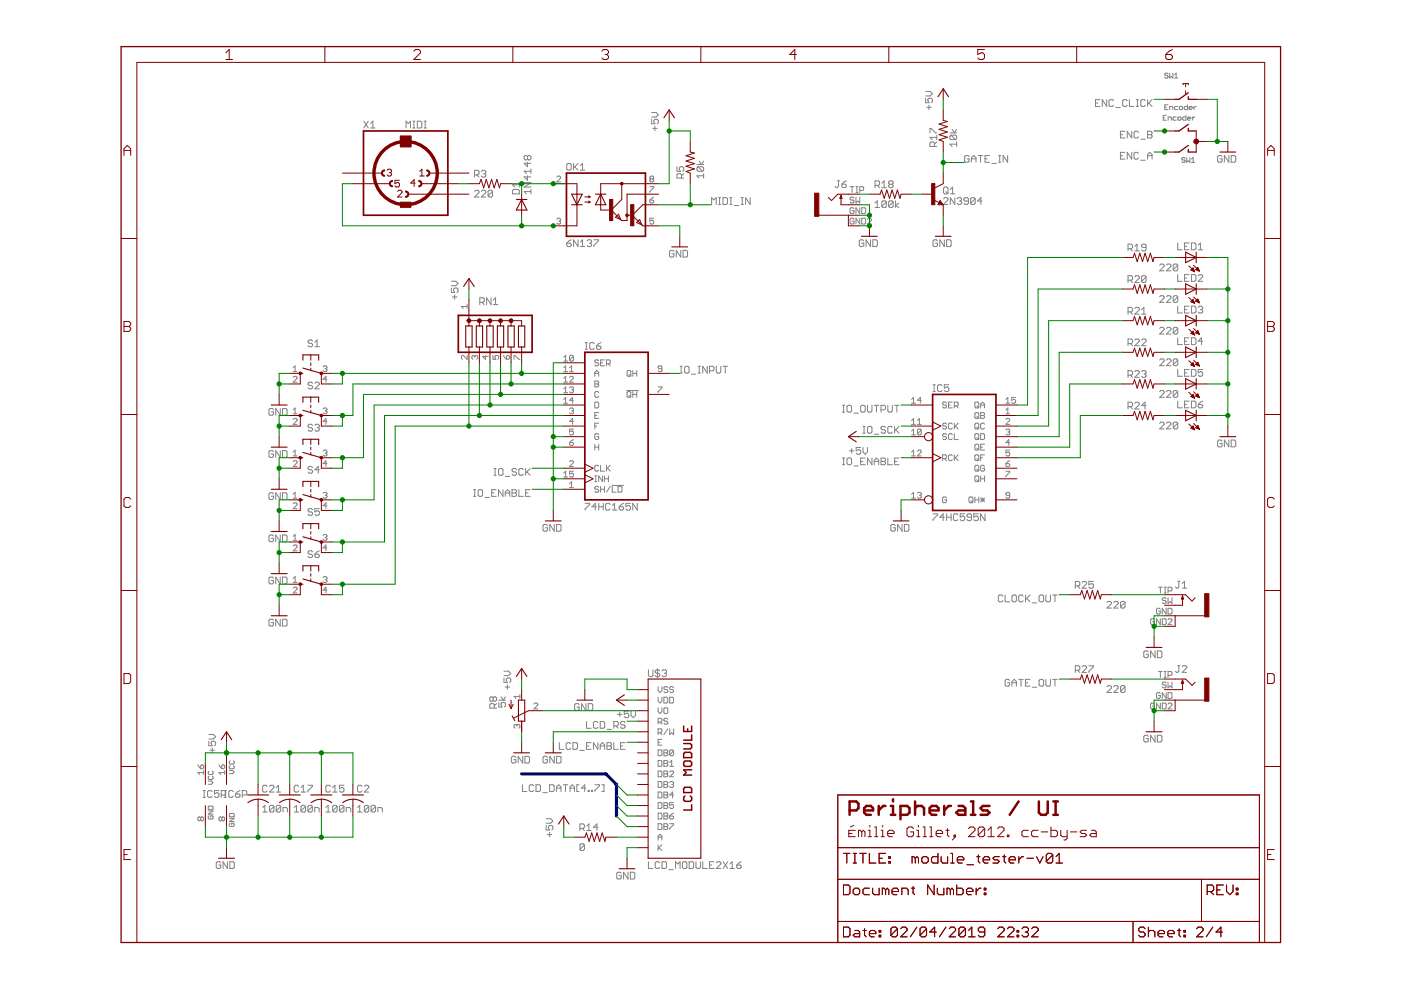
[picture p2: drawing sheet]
<svg xmlns="http://www.w3.org/2000/svg" width="297mm" height="210mm" viewBox="0 0 297 210" stroke-linecap="round" stroke-linejoin="round" font-family="sans-serif">
<g fill="#808080" stroke="#808080" stroke-width=".21">
<path d="M197.8 108.9h1z"/>
<path d="M198.8 108.9v.3z"/>
<path d="M198.8 109.2l-1 1z"/>
<path d="M197.8 110.2v.2z"/>
<path d="M200 108.9v1.5z"/>
<path d="M200 108.9l-.7 .8z"/>
<path d="M199.3 109.7h.9z"/>
<path d="M200.7 108.9v1.5z"/>
<path d="M200.7 109.7h1z"/>
<path d="M201.7 108.9v1.5z"/>
<path d="M202.9 108.9l.2 .3z"/>
<path d="M202.4 108.9h.5z"/>
<path d="M202.4 108.9l-.3 .3z"/>
<path d="M202.1 109.2v1z"/>
<path d="M202.1 110.2l.3 .2z"/>
<path d="M202.4 110.4h.5z"/>
<path d="M203.1 110.2l-.2 .2z"/>
<path d="M203.6 108.9h.9z"/>
<path d="M203.6 108.9v.8z"/>
<path d="M203.6 109.7l.4-.3z"/>
<path d="M204 109.4h.3z"/>
<path d="M204.3 109.4l.2 .3z"/>
<path d="M204.5 109.7v.5z"/>
<path d="M204.5 110.2l-.2 .2z"/>
<path d="M203.8 110.4h.5z"/>
<path d="M203.6 110.2l.2 .2z"/>
<path d="M205 110.2l.3 .2z"/>
<path d="M205.3 110.4h.4z"/>
<path d="M205.7 110.4l.3-.2z"/>
<path d="M206 109.2v1z"/>
<path d="M205.7 108.9l.3 .3z"/>
<path d="M205.3 108.9h.4z"/>
<path d="M205.3 108.9l-.3 .3z"/>
<path d="M205 109.2v.2z"/>
<path d="M205 109.4l.3 .3z"/>
<path d="M205.3 109.7h.7z"/>
<path d="M206.5 108.9h.9z"/>
<path d="M206.5 108.9v.8z"/>
<path d="M206.5 109.7l.4-.3z"/>
<path d="M206.9 109.4h.3z"/>
<path d="M207.2 109.4l.2 .3z"/>
<path d="M207.4 109.7v.5z"/>
<path d="M207.4 110.2l-.2 .2z"/>
<path d="M206.7 110.4h.5z"/>
<path d="M206.5 110.2l.2 .2z"/>
<path d="M207.9 108.9v1.5z"/>
<path d="M207.9 108.9l1 1.5z"/>
<path d="M208.9 108.9v1.5z"/>
<path d="M189.6 111.2l.2 .2z"/>
<path d="M189.1 111.2h.5z"/>
<path d="M188.9 111.4l.2-.2z"/>
<path d="M188.9 111.4v1z"/>
<path d="M188.9 112.4l.2 .2z"/>
<path d="M189.1 112.6h.5z"/>
<path d="M189.8 112.4l-.2 .2z"/>
<path d="M189.8 111.9v.5z"/>
<path d="M189.4 111.9h.4z"/>
<path d="M190.3 111.2v1.4z"/>
<path d="M190.3 111.2l1 1.4z"/>
<path d="M191.3 111.2v1.4z"/>
<path d="M191.7 111.2v1.4z"/>
<path d="M191.7 112.6h.8z"/>
<path d="M192.7 112.4l-.2 .2z"/>
<path d="M192.7 111.4v1z"/>
<path d="M192.5 111.2l.2 .2z"/>
<path d="M191.7 111.2h.8z"/>
<path d="M245.9 57.4h.9z"/>
<path d="M245.9 57.4l.9-.9z"/>
<path d="M246.8 56.2v.3z"/>
<path d="M246.6 56l.2 .2z"/>
<path d="M246.1 56h.5z"/>
<path d="M246.1 56l-.2 .2z"/>
<path d="M247.3 57.4h1z"/>
<path d="M247.3 57.4l1-.9z"/>
<path d="M248.3 56.2v.3z"/>
<path d="M248 56l.3 .2z"/>
<path d="M247.5 56h.5z"/>
<path d="M247.5 56l-.2 .2z"/>
<path d="M248.8 56.2v1z"/>
<path d="M248.8 56.2l.2-.2z"/>
<path d="M249 56h.5z"/>
<path d="M249.5 56l.2 .2z"/>
<path d="M249.7 56.2v1z"/>
<path d="M249.7 57.2l-.2 .2z"/>
<path d="M249 57.4h.5z"/>
<path d="M248.8 57.2l.2 .2z"/>
<path d="M248.8 57.2l.9-1z"/>
<path d="M245.9 64.1h.9z"/>
<path d="M245.9 64.1l.9-.9z"/>
<path d="M246.8 62.9v.3z"/>
<path d="M246.6 62.7l.2 .2z"/>
<path d="M246.1 62.7h.5z"/>
<path d="M246.1 62.7l-.2 .2z"/>
<path d="M247.3 64.1h1z"/>
<path d="M248.3 63.2l-1 .9z"/>
<path d="M248.3 62.9v.3z"/>
<path d="M248 62.7l.3 .2z"/>
<path d="M247.5 62.7h.5z"/>
<path d="M247.5 62.7l-.2 .2z"/>
<path d="M248.8 62.9v1z"/>
<path d="M249 62.7l-.2 .2z"/>
<path d="M249 62.7h.5z"/>
<path d="M249.5 62.7l.2 .2z"/>
<path d="M249.7 62.9v1z"/>
<path d="M249.5 64.1l.2-.2z"/>
<path d="M249 64.1h.5z"/>
<path d="M248.8 63.9l.2 .2z"/>
<path d="M248.8 63.9l.9-1z"/>
<path d="M245.9 70.8h.9z"/>
<path d="M245.9 70.8l.9-.9z"/>
<path d="M246.8 69.6v.3z"/>
<path d="M246.6 69.4l.2 .2z"/>
<path d="M246.1 69.4h.5z"/>
<path d="M245.9 69.6l.2-.2z"/>
<path d="M247.3 70.8h1z"/>
<path d="M247.3 70.8l1-.9z"/>
<path d="M248.3 69.6v.3z"/>
<path d="M248 69.4l.3 .2z"/>
<path d="M247.5 69.4h.5z"/>
<path d="M247.5 69.4l-.2 .2z"/>
<path d="M248.8 69.6v1z"/>
<path d="M249 69.4l-.2 .2z"/>
<path d="M249 69.4h.5z"/>
<path d="M249.5 69.4l.2 .2z"/>
<path d="M249.7 69.6v1z"/>
<path d="M249.5 70.8l.2-.2z"/>
<path d="M249 70.8h.5z"/>
<path d="M248.8 70.6l.2 .2z"/>
<path d="M248.8 70.6l.9-1z"/>
<path d="M245.9 77.5h.9z"/>
<path d="M245.9 77.5l.9-.9z"/>
<path d="M246.8 76.3v.3z"/>
<path d="M246.6 76.1l.2 .2z"/>
<path d="M246.1 76.1h.5z"/>
<path d="M246.1 76.1l-.2 .2z"/>
<path d="M247.3 77.5h1z"/>
<path d="M247.3 77.5l1-.9z"/>
<path d="M248.3 76.3v.3z"/>
<path d="M248 76.1l.3 .2z"/>
<path d="M247.5 76.1h.5z"/>
<path d="M247.5 76.1l-.2 .2z"/>
<path d="M248.8 76.3v1z"/>
<path d="M249 76.1l-.2 .2z"/>
<path d="M249 76.1h.5z"/>
<path d="M249.5 76.1l.2 .2z"/>
<path d="M249.7 76.3v1z"/>
<path d="M249.7 77.3l-.2 .2z"/>
<path d="M249 77.5h.5z"/>
<path d="M248.8 77.3l.2 .2z"/>
<path d="M248.8 77.3l.9-1z"/>
<path d="M46.6 182.7l.2 .2z"/>
<path d="M46.1 182.7h.5z"/>
<path d="M46.1 182.7l-.3 .2z"/>
<path d="M45.8 182.9v1z"/>
<path d="M45.8 183.9l.3 .2z"/>
<path d="M46.1 184.1h.5z"/>
<path d="M46.6 184.1l.2-.2z"/>
<path d="M46.8 183.4v.5z"/>
<path d="M46.3 183.4h.5z"/>
<path d="M47.3 182.7v1.4z"/>
<path d="M47.3 182.7l.9 1.4z"/>
<path d="M48.2 182.7v1.4z"/>
<path d="M48.7 182.7v1.4z"/>
<path d="M48.7 184.1h.7z"/>
<path d="M49.7 183.9l-.3 .2z"/>
<path d="M49.7 182.9v1z"/>
<path d="M49.4 182.7l.3 .2z"/>
<path d="M48.7 182.7h.7z"/>
<path d="M246.6 24.4h.7z"/>
<path d="M246.6 24.4v1.1z"/>
<path d="M246.6 25.5h.7z"/>
<path d="M246.6 25h.4z"/>
<path d="M247.7 24.8v.7z"/>
<path d="M247.7 24.8h.5z"/>
<path d="M248.2 24.8l.1 .2z"/>
<path d="M248.3 25v.5z"/>
<path d="M248.9 24.8h.5z"/>
<path d="M248.9 24.8l-.2 .2z"/>
<path d="M248.7 25v.3z"/>
<path d="M248.7 25.3l.2 .2z"/>
<path d="M248.9 25.5h.5z"/>
<path d="M249.9 25.5h.3z"/>
<path d="M250.2 25.5l.2-.2z"/>
<path d="M250.4 25v.3z"/>
<path d="M250.2 24.8l.2 .2z"/>
<path d="M249.9 24.8h.3z"/>
<path d="M249.9 24.8l-.2 .2z"/>
<path d="M249.7 25v.3z"/>
<path d="M249.7 25.3l.2 .2z"/>
<path d="M251.4 24.4v1.1z"/>
<path d="M250.9 25.5h.5z"/>
<path d="M250.7 25.3l.2 .2z"/>
<path d="M250.7 25v.3z"/>
<path d="M250.7 25l.2-.2z"/>
<path d="M250.9 24.8h.5z"/>
<path d="M251.9 25.5h.4z"/>
<path d="M251.8 25.3l.1 .2z"/>
<path d="M251.8 25v.3z"/>
<path d="M251.8 25l.1-.2z"/>
<path d="M251.9 24.8h.4z"/>
<path d="M252.3 24.8l.2 .2z"/>
<path d="M252.5 25v.1z"/>
<path d="M251.8 25.1h.7z"/>
<path d="M252.8 24.8v.7z"/>
<path d="M252.8 25.1l.4-.3z"/>
<path d="M253.2 24.8h.1z"/>
<path d="M247 22.2h.6z"/>
<path d="M247 22.2v1z"/>
<path d="M247 23.2h.6z"/>
<path d="M247 22.7h.3z"/>
<path d="M248 22.6v.6z"/>
<path d="M248 22.6h.5z"/>
<path d="M248.5 22.6l.2 .1z"/>
<path d="M248.7 22.7v.5z"/>
<path d="M249.2 22.6h.5z"/>
<path d="M249.2 22.6l-.2 .1z"/>
<path d="M249 22.7v.4z"/>
<path d="M249 23.1l.2 .1z"/>
<path d="M249.2 23.2h.5z"/>
<path d="M250.2 23.2h.3z"/>
<path d="M250.5 23.2l.2-.1z"/>
<path d="M250.7 22.7v.4z"/>
<path d="M250.5 22.6l.2 .1z"/>
<path d="M250.2 22.6h.3z"/>
<path d="M250.2 22.6l-.2 .1z"/>
<path d="M250 22.7v.4z"/>
<path d="M250 23.1l.2 .1z"/>
<path d="M251.8 22.2v1z"/>
<path d="M251.2 23.2h.6z"/>
<path d="M251.1 23.1l.1 .1z"/>
<path d="M251.1 22.7v.4z"/>
<path d="M251.1 22.7l.1-.1z"/>
<path d="M251.2 22.6h.6z"/>
<path d="M252.3 23.2h.3z"/>
<path d="M252.1 23.1l.2 .1z"/>
<path d="M252.1 22.7v.4z"/>
<path d="M252.1 22.7l.2-.1z"/>
<path d="M252.3 22.6h.3z"/>
<path d="M252.6 22.6l.2 .1z"/>
<path d="M252.8 22.7v.2z"/>
<path d="M252.1 22.9h.7z"/>
<path d="M253.1 22.6v.6z"/>
<path d="M253.1 22.9l.4-.3z"/>
<path d="M253.5 22.6h.1z"/>
<path d="M258.9 33l.2 .2z"/>
<path d="M258.4 33h.5z"/>
<path d="M258.1 33.2l.3-.2z"/>
<path d="M258.1 33.2v1z"/>
<path d="M258.1 34.2l.3 .2z"/>
<path d="M258.4 34.4h.5z"/>
<path d="M258.9 34.4l.2-.2z"/>
<path d="M259.1 33.7v.5z"/>
<path d="M258.6 33.7h.5z"/>
<path d="M259.6 33v1.4z"/>
<path d="M259.6 33l.9 1.4z"/>
<path d="M260.5 33v1.4z"/>
<path d="M261 33v1.4z"/>
<path d="M261 34.4h.7z"/>
<path d="M261.7 34.4l.3-.2z"/>
<path d="M262 33.2v1z"/>
<path d="M261.7 33l.3 .2z"/>
<path d="M261 33h.7z"/>
<path d="M109.1 160.4l.3 .2z"/>
<path d="M108.7 160.4h.4z"/>
<path d="M108.4 160.6l.3-.2z"/>
<path d="M108.4 160.6v.9z"/>
<path d="M108.4 161.5l.3 .3z"/>
<path d="M108.7 161.8h.4z"/>
<path d="M109.1 161.8l.3-.3z"/>
<path d="M109.4 161.1v.4z"/>
<path d="M108.9 161.1h.5z"/>
<path d="M109.9 160.4v1.4z"/>
<path d="M109.9 160.4l.9 1.4z"/>
<path d="M110.8 160.4v1.4z"/>
<path d="M111.3 160.4v1.4z"/>
<path d="M111.3 161.8h.7z"/>
<path d="M112 161.8l.3-.3z"/>
<path d="M112.3 160.6v.9z"/>
<path d="M112 160.4l.3 .2z"/>
<path d="M111.3 160.4h.7z"/>
<path d="M137.5 182.7v1.4z"/>
<path d="M137.5 184.1h.9z"/>
<path d="M139.6 182.7l.3 .2z"/>
<path d="M139.1 182.7h.5z"/>
<path d="M139.1 182.7l-.2 .2z"/>
<path d="M138.9 182.9v1z"/>
<path d="M138.9 183.9l.2 .2z"/>
<path d="M139.1 184.1h.5z"/>
<path d="M139.6 184.1l.3-.2z"/>
<path d="M140.4 182.7v1.4z"/>
<path d="M140.4 184.1h.7z"/>
<path d="M141.1 184.1l.2-.2z"/>
<path d="M141.3 182.9v1z"/>
<path d="M141.1 182.7l.2 .2z"/>
<path d="M140.4 182.7h.7z"/>
<path d="M141.8 184.4h.9z"/>
<path d="M143.2 182.7v1.4z"/>
<path d="M143.2 182.7l.5 .5z"/>
<path d="M143.7 183.2l.5-.5z"/>
<path d="M144.2 182.7v1.4z"/>
<path d="M144.9 182.7h.5z"/>
<path d="M144.9 182.7l-.2 .2z"/>
<path d="M144.7 182.9v1z"/>
<path d="M144.7 183.9l.2 .2z"/>
<path d="M144.9 184.1h.5z"/>
<path d="M145.4 184.1l.2-.2z"/>
<path d="M145.6 182.9v1z"/>
<path d="M145.4 182.7l.2 .2z"/>
<path d="M146.1 182.7v1.4z"/>
<path d="M146.1 184.1h.7z"/>
<path d="M146.8 184.1l.3-.2z"/>
<path d="M147.1 182.9v1z"/>
<path d="M146.8 182.7l.3 .2z"/>
<path d="M146.1 182.7h.7z"/>
<path d="M147.6 182.7v1.2z"/>
<path d="M147.6 183.9l.2 .2z"/>
<path d="M147.8 184.1h.5z"/>
<path d="M148.5 183.9l-.2 .2z"/>
<path d="M148.5 182.7v1.2z"/>
<path d="M149 182.7v1.4z"/>
<path d="M149 184.1h.9z"/>
<path d="M150.4 182.7h1z"/>
<path d="M150.4 182.7v1.4z"/>
<path d="M150.4 184.1h1z"/>
<path d="M150.4 183.4h.5z"/>
<path d="M151.9 184.1h.9z"/>
<path d="M151.9 184.1l.9-.9z"/>
<path d="M152.8 182.9v.3z"/>
<path d="M152.6 182.7l.2 .2z"/>
<path d="M152.1 182.7h.5z"/>
<path d="M151.9 182.9l.2-.2z"/>
<path d="M153.3 182.7l1 1.4z"/>
<path d="M154.3 182.7l-1 1.4z"/>
<path d="M154.8 183.2l.4-.5z"/>
<path d="M155.2 182.7v1.4z"/>
<path d="M154.8 184.1h.9z"/>
<path d="M156.7 182.9l.5-.2z"/>
<path d="M156.7 182.9l-.5 .5z"/>
<path d="M156.2 183.4v.5z"/>
<path d="M156.2 183.9l.2 .2z"/>
<path d="M156.4 184.1h.5z"/>
<path d="M156.9 184.1l.3-.2z"/>
<path d="M157.2 183.7v.2z"/>
<path d="M156.9 183.4l.3 .3z"/>
<path d="M156.2 183.4h.7z"/>
<path d="M123 179.1v1z"/>
<path d="M123 179.1l.2-.2z"/>
<path d="M123.2 178.9h.5z"/>
<path d="M123.7 178.9l.2 .2z"/>
<path d="M123.9 179.1v1z"/>
<path d="M123.9 180.1l-.2 .2z"/>
<path d="M123.2 180.3h.5z"/>
<path d="M123 180.1l.2 .2z"/>
<path d="M123 180.1l.9-1z"/>
<path d="M131.5 184.9l.2 .3z"/>
<path d="M131 184.9h.5z"/>
<path d="M131 184.9l-.2 .3z"/>
<path d="M130.8 185.2v.9z"/>
<path d="M130.8 186.1l.2 .3z"/>
<path d="M131 186.4h.5z"/>
<path d="M131.5 186.4l.2-.3z"/>
<path d="M131.7 185.7v.4z"/>
<path d="M131.3 185.7h.4z"/>
<path d="M132.2 184.9v1.5z"/>
<path d="M132.2 184.9l1 1.5z"/>
<path d="M133.2 184.9v1.5z"/>
<path d="M133.6 184.9v1.5z"/>
<path d="M133.6 186.4h.8z"/>
<path d="M134.4 186.4l.2-.3z"/>
<path d="M134.6 185.2v.9z"/>
<path d="M134.4 184.9l.2 .3z"/>
<path d="M133.6 184.9h.8z"/>
<path d="M105.7 148.9v1z"/>
<path d="M105.7 149.9h.7z"/>
<path d="M106.2 149.4l.2 .5z"/>
<path d="M106.2 149.2v.2z"/>
<path d="M106.4 148.9l-.2 .3z"/>
<path d="M106.4 148.9h.5z"/>
<path d="M106.9 148.9l.3 .3z"/>
<path d="M107.2 149.2v.5z"/>
<path d="M107.2 149.7l-.3 .2z"/>
<path d="M105.7 148.5h1.5z"/>
<path d="M107.2 147.7l-.5 .8z"/>
<path d="M106.2 147.7l.5 .8z"/>
<path d="M55.7 171.2l.5-.4z"/>
<path d="M56.2 170.8v1.4z"/>
<path d="M55.7 172.2h.9z"/>
<path d="M57.1 171v.9z"/>
<path d="M57.4 170.8l-.3 .2z"/>
<path d="M57.4 170.8h.4z"/>
<path d="M57.8 170.8l.3 .2z"/>
<path d="M58.1 171v.9z"/>
<path d="M57.8 172.2l.3-.3z"/>
<path d="M57.4 172.2h.4z"/>
<path d="M57.1 171.9l.3 .3z"/>
<path d="M57.1 171.9l1-.9z"/>
<path d="M58.6 171v.9z"/>
<path d="M58.8 170.8l-.2 .2z"/>
<path d="M58.8 170.8h.5z"/>
<path d="M59.3 170.8l.2 .2z"/>
<path d="M59.5 171v.9z"/>
<path d="M59.5 171.9l-.2 .3z"/>
<path d="M58.8 172.2h.5z"/>
<path d="M58.6 171.9l.2 .3z"/>
<path d="M58.6 171.9l.9-.9z"/>
<path d="M60 171.2v1z"/>
<path d="M60 171.2h.7z"/>
<path d="M60.7 171.2l.3 .3z"/>
<path d="M61 171.5v.7z"/>
<path d="M62.4 171.2l.5-.4z"/>
<path d="M62.9 170.8v1.4z"/>
<path d="M62.4 172.2h.9z"/>
<path d="M63.8 171v.9z"/>
<path d="M63.8 171l.3-.2z"/>
<path d="M64.1 170.8h.4z"/>
<path d="M64.5 170.8l.3 .2z"/>
<path d="M64.8 171v.9z"/>
<path d="M64.5 172.2l.3-.3z"/>
<path d="M64.1 172.2h.4z"/>
<path d="M63.8 171.9l.3 .3z"/>
<path d="M63.8 171.9l1-.9z"/>
<path d="M65.3 171v.9z"/>
<path d="M65.3 171l.2-.2z"/>
<path d="M65.5 170.8h.5z"/>
<path d="M66 170.8l.2 .2z"/>
<path d="M66.2 171v.9z"/>
<path d="M66 172.2l.2-.3z"/>
<path d="M65.5 172.2h.5z"/>
<path d="M65.3 171.9l.2 .3z"/>
<path d="M65.3 171.9l.9-.9z"/>
<path d="M66.7 171.2v1z"/>
<path d="M66.7 171.2h.7z"/>
<path d="M67.4 171.2l.3 .3z"/>
<path d="M67.7 171.5v.7z"/>
<path d="M69.1 171.2l.5-.4z"/>
<path d="M69.6 170.8v1.4z"/>
<path d="M69.1 172.2h.9z"/>
<path d="M70.5 171v.9z"/>
<path d="M70.8 170.8l-.3 .2z"/>
<path d="M70.8 170.8h.4z"/>
<path d="M71.2 170.8l.3 .2z"/>
<path d="M71.5 171v.9z"/>
<path d="M71.2 172.2l.3-.3z"/>
<path d="M70.8 172.2h.4z"/>
<path d="M70.5 171.9l.3 .3z"/>
<path d="M70.5 171.9l1-.9z"/>
<path d="M72 171v.9z"/>
<path d="M72 171l.2-.2z"/>
<path d="M72.2 170.8h.5z"/>
<path d="M72.7 170.8l.2 .2z"/>
<path d="M72.9 171v.9z"/>
<path d="M72.9 171.9l-.2 .3z"/>
<path d="M72.2 172.2h.5z"/>
<path d="M72 171.9l.2 .3z"/>
<path d="M72 171.9l.9-.9z"/>
<path d="M73.4 171.2v1z"/>
<path d="M73.4 171.2h.7z"/>
<path d="M74.1 171.2l.3 .3z"/>
<path d="M74.4 171.5v.7z"/>
<path d="M115.8 160.4l.3 .2z"/>
<path d="M115.4 160.4h.4z"/>
<path d="M115.4 160.4l-.3 .2z"/>
<path d="M115.1 160.6v.9z"/>
<path d="M115.1 161.5l.3 .3z"/>
<path d="M115.4 161.8h.4z"/>
<path d="M115.8 161.8l.3-.3z"/>
<path d="M116.1 161.1v.4z"/>
<path d="M115.6 161.1h.5z"/>
<path d="M116.6 160.4v1.4z"/>
<path d="M116.6 160.4l.9 1.4z"/>
<path d="M117.5 160.4v1.4z"/>
<path d="M118 160.4v1.4z"/>
<path d="M118 161.8h.7z"/>
<path d="M118.7 161.8l.3-.3z"/>
<path d="M119 160.6v.9z"/>
<path d="M118.7 160.4l.3 .2z"/>
<path d="M118 160.4h.7z"/>
<path d="M122.6 149.2l.2 .2z"/>
<path d="M122.1 149.2h.5z"/>
<path d="M122.1 149.2l-.3 .2z"/>
<path d="M121.8 149.4v1z"/>
<path d="M121.8 150.4l.3 .2z"/>
<path d="M122.1 150.6h.5z"/>
<path d="M122.8 150.4l-.2 .2z"/>
<path d="M122.8 149.9v.5z"/>
<path d="M122.3 149.9h.5z"/>
<path d="M123.3 149.2v1.4z"/>
<path d="M123.3 149.2l.9 1.4z"/>
<path d="M124.2 149.2v1.4z"/>
<path d="M124.7 149.2v1.4z"/>
<path d="M124.7 150.6h.7z"/>
<path d="M125.7 150.4l-.3 .2z"/>
<path d="M125.7 149.4v1z"/>
<path d="M125.4 149.2l.3 .2z"/>
<path d="M124.7 149.2h.7z"/>
<path d="M45 158.6v1z"/>
<path d="M44.5 159.1h1z"/>
<path d="M44.3 157.2v.9z"/>
<path d="M44.3 158.1h.7z"/>
<path d="M44.8 157.6l.2 .5z"/>
<path d="M44.8 157.4v.2z"/>
<path d="M44.8 157.4l.2-.2z"/>
<path d="M45 157.2h.5z"/>
<path d="M45.5 157.2l.2 .2z"/>
<path d="M45.7 157.4v.5z"/>
<path d="M45.5 158.1l.2-.2z"/>
<path d="M44.3 156.7h.9z"/>
<path d="M45.2 156.7l.5-.5z"/>
<path d="M45.2 155.7l.5 .5z"/>
<path d="M44.3 155.7h.9z"/>
<path d="M116.5 176.5v.9z"/>
<path d="M116 177h1z"/>
<path d="M115.8 175v1z"/>
<path d="M115.8 176h.7z"/>
<path d="M116.3 175.5l.2 .5z"/>
<path d="M116.3 175.3v.2z"/>
<path d="M116.3 175.3l.2-.3z"/>
<path d="M116.5 175h.5z"/>
<path d="M117 175l.2 .3z"/>
<path d="M117.2 175.3v.4z"/>
<path d="M117.2 175.7l-.2 .3z"/>
<path d="M115.8 174.5h1z"/>
<path d="M116.8 174.5l.4-.4z"/>
<path d="M116.8 173.6l.4 .5z"/>
<path d="M115.8 173.6h1z"/>
<path d="M107.6 145.2v.9z"/>
<path d="M107.1 145.7h1z"/>
<path d="M106.8 143.7v1z"/>
<path d="M106.8 144.7h.8z"/>
<path d="M107.3 144.2l.3 .5z"/>
<path d="M107.3 144v.2z"/>
<path d="M107.6 143.7l-.3 .3z"/>
<path d="M107.6 143.7h.5z"/>
<path d="M108.1 143.7l.2 .3z"/>
<path d="M108.3 144v.5z"/>
<path d="M108.3 144.5l-.2 .2z"/>
<path d="M106.8 143.3h1z"/>
<path d="M107.8 143.3l.5-.5z"/>
<path d="M107.8 142.3l.5 .5z"/>
<path d="M106.8 142.3h1z"/>
<path d="M180.1 95.6h.9z"/>
<path d="M180.6 95.1v1z"/>
<path d="M181.5 94.9h1z"/>
<path d="M181.5 94.9v.7z"/>
<path d="M181.5 95.6l.5-.2z"/>
<path d="M182 95.4h.2z"/>
<path d="M182.2 95.4l.3 .2z"/>
<path d="M182.5 95.6v.5z"/>
<path d="M182.5 96.1l-.3 .2z"/>
<path d="M181.8 96.3h.4z"/>
<path d="M181.5 96.1l.3 .2z"/>
<path d="M183 94.9v.9z"/>
<path d="M183 95.8l.5 .5z"/>
<path d="M183.9 95.8l-.4 .5z"/>
<path d="M183.9 94.9v.9z"/>
<path d="M130.9 151.5h1z"/>
<path d="M131.4 151v.9z"/>
<path d="M132.4 150.7h.9z"/>
<path d="M132.4 150.7v.8z"/>
<path d="M132.4 151.5l.4-.3z"/>
<path d="M132.8 151.2h.3z"/>
<path d="M133.1 151.2l.2 .3z"/>
<path d="M133.3 151.5v.4z"/>
<path d="M133.3 151.9l-.2 .3z"/>
<path d="M132.6 152.2h.5z"/>
<path d="M132.4 151.9l.2 .3z"/>
<path d="M133.8 150.7v1z"/>
<path d="M133.8 151.7l.5 .5z"/>
<path d="M134.3 152.2l.4-.5z"/>
<path d="M134.7 150.7v1z"/>
<path d="M245.9 84.2h.9z"/>
<path d="M245.9 84.2l.9-.9z"/>
<path d="M246.8 83v.3z"/>
<path d="M246.6 82.8l.2 .2z"/>
<path d="M246.1 82.8h.5z"/>
<path d="M245.9 83l.2-.2z"/>
<path d="M247.3 84.2h1z"/>
<path d="M247.3 84.2l1-.9z"/>
<path d="M248.3 83v.3z"/>
<path d="M248 82.8l.3 .2z"/>
<path d="M247.5 82.8h.5z"/>
<path d="M247.5 82.8l-.2 .2z"/>
<path d="M248.8 83v1z"/>
<path d="M248.8 83l.2-.2z"/>
<path d="M249 82.8h.5z"/>
<path d="M249.5 82.8l.2 .2z"/>
<path d="M249.7 83v1z"/>
<path d="M249.7 84l-.2 .2z"/>
<path d="M249 84.2h.5z"/>
<path d="M248.8 84l.2 .2z"/>
<path d="M248.8 84l.9-1z"/>
<path d="M258.9 93.3l.2 .3z"/>
<path d="M258.4 93.3h.5z"/>
<path d="M258.4 93.3l-.3 .3z"/>
<path d="M258.1 93.6v.9z"/>
<path d="M258.1 94.5l.3 .2z"/>
<path d="M258.4 94.7h.5z"/>
<path d="M258.9 94.7l.2-.2z"/>
<path d="M259.1 94v.5z"/>
<path d="M258.6 94h.5z"/>
<path d="M259.6 93.3v1.4z"/>
<path d="M259.6 93.3l.9 1.4z"/>
<path d="M260.5 93.3v1.4z"/>
<path d="M261 93.3v1.4z"/>
<path d="M261 94.7h.7z"/>
<path d="M261.7 94.7l.3-.2z"/>
<path d="M262 93.6v.9z"/>
<path d="M261.7 93.3l.3 .3z"/>
<path d="M261 93.3h.7z"/>
<path d="M234.7 128.9h.9z"/>
<path d="M234.7 128.9l.9-.9z"/>
<path d="M235.6 127.7v.3z"/>
<path d="M235.4 127.5l.2 .2z"/>
<path d="M234.9 127.5h.5z"/>
<path d="M234.9 127.5l-.2 .2z"/>
<path d="M236.1 128.9h1z"/>
<path d="M236.1 128.9l1-.9z"/>
<path d="M237.1 127.7v.3z"/>
<path d="M236.9 127.5l.2 .2z"/>
<path d="M236.4 127.5h.5z"/>
<path d="M236.4 127.5l-.3 .2z"/>
<path d="M237.6 127.7v1z"/>
<path d="M237.6 127.7l.2-.2z"/>
<path d="M237.8 127.5h.5z"/>
<path d="M238.3 127.5l.2 .2z"/>
<path d="M238.5 127.7v1z"/>
<path d="M238.5 128.7l-.2 .2z"/>
<path d="M237.8 128.9h.5z"/>
<path d="M237.6 128.7l.2 .2z"/>
<path d="M237.6 128.7l.9-1z"/>
<path d="M234.7 146.8h.9z"/>
<path d="M234.7 146.8l.9-.9z"/>
<path d="M235.6 145.6v.3z"/>
<path d="M235.4 145.4l.2 .2z"/>
<path d="M234.9 145.4h.5z"/>
<path d="M234.9 145.4l-.2 .2z"/>
<path d="M236.1 146.8h1z"/>
<path d="M236.1 146.8l1-.9z"/>
<path d="M237.1 145.6v.3z"/>
<path d="M236.9 145.4l.2 .2z"/>
<path d="M236.4 145.4h.5z"/>
<path d="M236.4 145.4l-.3 .2z"/>
<path d="M237.6 145.6v1z"/>
<path d="M237.8 145.4l-.2 .2z"/>
<path d="M237.8 145.4h.5z"/>
<path d="M238.3 145.4l.2 .2z"/>
<path d="M238.5 145.6v1z"/>
<path d="M238.5 146.6l-.2 .2z"/>
<path d="M237.8 146.8h.5z"/>
<path d="M237.6 146.6l.2 .2z"/>
<path d="M237.6 146.6l.9-1z"/>
<path d="M243.2 138l.3 .2z"/>
<path d="M242.8 138h.4z"/>
<path d="M242.5 138.2l.3-.2z"/>
<path d="M242.5 138.2v1z"/>
<path d="M242.5 139.2l.3 .2z"/>
<path d="M242.8 139.4h.4z"/>
<path d="M243.5 139.2l-.3 .2z"/>
<path d="M243.5 138.7v.5z"/>
<path d="M243 138.7h.5z"/>
<path d="M243.9 138v1.4z"/>
<path d="M243.9 138l1 1.4z"/>
<path d="M244.9 138v1.4z"/>
<path d="M245.4 138v1.4z"/>
<path d="M245.4 139.4h.7z"/>
<path d="M246.3 139.2l-.2 .2z"/>
<path d="M246.3 138.2v1z"/>
<path d="M246.1 138l.2 .2z"/>
<path d="M245.4 138h.7z"/>
<path d="M243.2 155.9l.3 .2z"/>
<path d="M242.8 155.9h.4z"/>
<path d="M242.5 156.1l.3-.2z"/>
<path d="M242.5 156.1v1z"/>
<path d="M242.5 157.1l.3 .2z"/>
<path d="M242.8 157.3h.4z"/>
<path d="M243.2 157.3l.3-.2z"/>
<path d="M243.5 156.6v.5z"/>
<path d="M243 156.6h.5z"/>
<path d="M243.9 155.9v1.4z"/>
<path d="M243.9 155.9l1 1.4z"/>
<path d="M244.9 155.9v1.4z"/>
<path d="M245.4 155.9v1.4z"/>
<path d="M245.4 157.3h.7z"/>
<path d="M246.3 157.1l-.2 .2z"/>
<path d="M246.3 156.1v1z"/>
<path d="M246.1 155.9l.2 .2z"/>
<path d="M245.4 155.9h.7z"/>
<path d="M185.5 43.1l.5-.5z"/>
<path d="M186 42.6v1.4z"/>
<path d="M185.5 44h1z"/>
<path d="M187 42.8v1z"/>
<path d="M187 42.8l.2-.2z"/>
<path d="M187.2 42.6h.5z"/>
<path d="M187.7 42.6l.2 .2z"/>
<path d="M187.9 42.8v1z"/>
<path d="M187.9 43.8l-.2 .2z"/>
<path d="M187.2 44h.5z"/>
<path d="M187 43.8l.2 .2z"/>
<path d="M187 43.8l.9-1z"/>
<path d="M188.4 42.8v1z"/>
<path d="M188.6 42.6l-.2 .2z"/>
<path d="M188.6 42.6h.5z"/>
<path d="M189.1 42.6l.3 .2z"/>
<path d="M189.4 42.8v1z"/>
<path d="M189.1 44l.3-.2z"/>
<path d="M188.6 44h.5z"/>
<path d="M188.4 43.8l.2 .2z"/>
<path d="M188.4 43.8l1-1z"/>
<path d="M189.8 42.6v1.4z"/>
<path d="M189.8 43.5l.8 .5z"/>
<path d="M189.8 43.5l.8-.4z"/>
<path d="M198.5 50.8l.3 .3z"/>
<path d="M198.1 50.8h.4z"/>
<path d="M198.1 50.8l-.3 .3z"/>
<path d="M197.8 51.1v.9z"/>
<path d="M197.8 52l.3 .3z"/>
<path d="M198.1 52.3h.4z"/>
<path d="M198.5 52.3l.3-.3z"/>
<path d="M198.8 51.6v.4z"/>
<path d="M198.3 51.6h.5z"/>
<path d="M199.3 50.8v1.5z"/>
<path d="M199.3 50.8l.9 1.5z"/>
<path d="M200.2 50.8v1.5z"/>
<path d="M200.7 50.8v1.5z"/>
<path d="M200.7 52.3h.7z"/>
<path d="M201.4 52.3l.3-.3z"/>
<path d="M201.7 51.1v.9z"/>
<path d="M201.4 50.8l.3 .3z"/>
<path d="M200.7 50.8h.7z"/>
<path d="M201.4 30.6l.5 .5z"/>
<path d="M201.4 30.6h1.4z"/>
<path d="M202.8 30.1v1z"/>
<path d="M201.6 29.6h1z"/>
<path d="M201.4 29.4l.2 .2z"/>
<path d="M201.4 28.9v.5z"/>
<path d="M201.4 28.9l.2-.2z"/>
<path d="M201.6 28.7h1z"/>
<path d="M202.6 28.7l.2 .2z"/>
<path d="M202.8 28.9v.5z"/>
<path d="M202.8 29.4l-.2 .2z"/>
<path d="M201.6 28.7l1 .9z"/>
<path d="M201.4 28.2h1.4z"/>
<path d="M202.8 27.5l-.4 .7z"/>
<path d="M201.9 27.5l.5 .7z"/>
<path d="M182.9 50.8l.2 .3z"/>
<path d="M182.4 50.8h.5z"/>
<path d="M182.4 50.8l-.2 .3z"/>
<path d="M182.2 51.1v.9z"/>
<path d="M182.2 52l.2 .3z"/>
<path d="M182.4 52.3h.5z"/>
<path d="M182.9 52.3l.2-.3z"/>
<path d="M183.1 51.6v.4z"/>
<path d="M182.6 51.6h.5z"/>
<path d="M183.6 50.8v1.5z"/>
<path d="M183.6 50.8l1 1.5z"/>
<path d="M184.6 50.8v1.5z"/>
<path d="M185.1 50.8v1.5z"/>
<path d="M185.1 52.3h.7z"/>
<path d="M185.8 52.3l.2-.3z"/>
<path d="M186 51.1v.9z"/>
<path d="M185.8 50.8l.2 .3z"/>
<path d="M185.1 50.8h.7z"/>
<path d="M200 43.3h1z"/>
<path d="M201 42.4l-1 .9z"/>
<path d="M201 42.1v.3z"/>
<path d="M200.8 41.9l.2 .2z"/>
<path d="M200.3 41.9h.5z"/>
<path d="M200.3 41.9l-.3 .2z"/>
<path d="M201.5 41.9v1.4z"/>
<path d="M201.5 41.9l.9 1.4z"/>
<path d="M202.4 41.9v1.4z"/>
<path d="M202.9 42.1l.3-.2z"/>
<path d="M203.2 41.9h.4z"/>
<path d="M203.6 41.9l.3 .2z"/>
<path d="M203.9 42.1v.3z"/>
<path d="M203.9 42.4l-.3 .2z"/>
<path d="M203.4 42.6h.2z"/>
<path d="M203.6 42.6l.3 .3z"/>
<path d="M203.9 42.9v.2z"/>
<path d="M203.9 43.1l-.3 .2z"/>
<path d="M203.2 43.3h.4z"/>
<path d="M202.9 43.1l.3 .2z"/>
<path d="M204.4 43.1l.2 .2z"/>
<path d="M204.6 43.3h.5z"/>
<path d="M205.3 43.1l-.2 .2z"/>
<path d="M205.3 42.1v1z"/>
<path d="M205.1 41.9l.2 .2z"/>
<path d="M204.6 41.9h.5z"/>
<path d="M204.4 42.1l.2-.2z"/>
<path d="M204.4 42.1v.3z"/>
<path d="M204.4 42.4l.2 .2z"/>
<path d="M204.6 42.6h.7z"/>
<path d="M205.8 42.1v1z"/>
<path d="M205.8 42.1l.3-.2z"/>
<path d="M206.1 41.9h.4z"/>
<path d="M206.5 41.9l.3 .2z"/>
<path d="M206.8 42.1v1z"/>
<path d="M206.8 43.1l-.3 .2z"/>
<path d="M206.1 43.3h.4z"/>
<path d="M205.8 43.1l.3 .2z"/>
<path d="M205.8 43.1l1-1z"/>
<path d="M208 41.9v1.4z"/>
<path d="M208 41.9l-.8 .7z"/>
<path d="M207.2 42.6h1z"/>
<path d="M86.1 25.7v1.4z"/>
<path d="M86.1 25.7l.5 .5z"/>
<path d="M86.6 26.2l.4-.5z"/>
<path d="M87 25.7v1.4z"/>
<path d="M87.5 27.1h.5z"/>
<path d="M87.8 25.7v1.4z"/>
<path d="M87.5 25.7h.5z"/>
<path d="M88.5 25.7v1.4z"/>
<path d="M88.5 27.1h.7z"/>
<path d="M89.2 27.1l.2-.2z"/>
<path d="M89.4 26v.9z"/>
<path d="M89.2 25.7l.2 .3z"/>
<path d="M88.5 25.7h.7z"/>
<path d="M89.9 27.1h.5z"/>
<path d="M90.1 25.7v1.4z"/>
<path d="M89.9 25.7h.5z"/>
<path d="M142.7 53.1l.2 .2z"/>
<path d="M142.2 53.1h.5z"/>
<path d="M142.2 53.1l-.3 .2z"/>
<path d="M141.9 53.3v1z"/>
<path d="M141.9 54.3l.3 .2z"/>
<path d="M142.2 54.5h.5z"/>
<path d="M142.7 54.5l.2-.2z"/>
<path d="M142.9 53.8v.5z"/>
<path d="M142.4 53.8h.5z"/>
<path d="M143.4 53.1v1.4z"/>
<path d="M143.4 53.1l.9 1.4z"/>
<path d="M144.3 53.1v1.4z"/>
<path d="M144.8 53.1v1.4z"/>
<path d="M144.8 54.5h.7z"/>
<path d="M145.5 54.5l.3-.2z"/>
<path d="M145.8 53.3v1z"/>
<path d="M145.5 53.1l.3 .2z"/>
<path d="M144.8 53.1h.7z"/>
<path d="M100.6 41.8h1z"/>
<path d="M100.6 41.8l1-1z"/>
<path d="M101.6 40.6v.2z"/>
<path d="M101.3 40.3l.3 .3z"/>
<path d="M100.8 40.3h.5z"/>
<path d="M100.8 40.3l-.2 .3z"/>
<path d="M102 41.8h1z"/>
<path d="M102 41.8l1-1z"/>
<path d="M103 40.6v.2z"/>
<path d="M102.8 40.3l.2 .3z"/>
<path d="M102.3 40.3h.5z"/>
<path d="M102.3 40.3l-.3 .3z"/>
<path d="M103.5 40.6v.9z"/>
<path d="M103.5 40.6l.2-.3z"/>
<path d="M103.7 40.3h.5z"/>
<path d="M104.2 40.3l.2 .3z"/>
<path d="M104.4 40.6v.9z"/>
<path d="M104.4 41.5l-.2 .3z"/>
<path d="M103.7 41.8h.5z"/>
<path d="M103.5 41.5l.2 .3z"/>
<path d="M103.5 41.5l.9-.9z"/>
<path d="M147.8 37.3l.4 .5z"/>
<path d="M147.8 37.3h1.4z"/>
<path d="M149.2 36.8v1z"/>
<path d="M148 36.3h.9z"/>
<path d="M147.8 36.1l.2 .2z"/>
<path d="M147.8 35.6v.5z"/>
<path d="M148 35.3l-.2 .3z"/>
<path d="M148 35.3h.9z"/>
<path d="M148.9 35.3l.3 .3z"/>
<path d="M149.2 35.6v.5z"/>
<path d="M149.2 36.1l-.3 .2z"/>
<path d="M148 35.3l.9 1z"/>
<path d="M147.8 34.9h1.4z"/>
<path d="M149.2 34.2l-.5 .7z"/>
<path d="M148.2 34.2l.5 .7z"/>
<path d="M111.1 40.6l.5 .5z"/>
<path d="M111.1 40.6h1.5z"/>
<path d="M112.6 40.2v.9z"/>
<path d="M111.1 39.7h1.5z"/>
<path d="M111.1 39.7l1.5-1z"/>
<path d="M111.1 38.7h1.5z"/>
<path d="M111.1 37.5h1.5z"/>
<path d="M111.1 37.5l.7 .7z"/>
<path d="M111.8 37.3v.9z"/>
<path d="M111.1 36.3l.5 .5z"/>
<path d="M111.1 36.3h1.5z"/>
<path d="M112.6 35.8v1z"/>
<path d="M111.1 34.6h1.5z"/>
<path d="M111.1 34.6l.7 .7z"/>
<path d="M111.8 34.4v.9z"/>
<path d="M111.1 33.7l.3 .2z"/>
<path d="M111.1 33.2v.5z"/>
<path d="M111.1 33.2l.3-.2z"/>
<path d="M111.4 33h.2z"/>
<path d="M111.6 33l.2 .2z"/>
<path d="M111.8 33.2l.3-.2z"/>
<path d="M112.1 33h.2z"/>
<path d="M112.3 33l.3 .2z"/>
<path d="M112.6 33.2v.5z"/>
<path d="M112.6 33.7l-.3 .2z"/>
<path d="M112.1 33.9h.2z"/>
<path d="M111.8 33.7l.3 .2z"/>
<path d="M111.8 33.7l-.2 .2z"/>
<path d="M111.4 33.9h.2z"/>
<path d="M111.8 33.2v.5z"/>
<path d="M120.6 51.1l.5-.3z"/>
<path d="M120.6 51.1l-.4 .5z"/>
<path d="M120.2 51.6v.4z"/>
<path d="M120.2 52l.2 .3z"/>
<path d="M120.4 52.3h.5z"/>
<path d="M120.9 52.3l.2-.3z"/>
<path d="M121.1 51.8v.2z"/>
<path d="M120.9 51.6l.2 .2z"/>
<path d="M120.2 51.6h.7z"/>
<path d="M121.6 50.8v1.5z"/>
<path d="M121.6 50.8l1 1.5z"/>
<path d="M122.6 50.8v1.5z"/>
<path d="M123.5 50.8l-.5 .5z"/>
<path d="M123.5 50.8v1.5z"/>
<path d="M123 52.3h1z"/>
<path d="M124.7 50.8l-.2 .3z"/>
<path d="M124.7 50.8h.5z"/>
<path d="M125.2 50.8l.2 .3z"/>
<path d="M125.4 51.1v.2z"/>
<path d="M125.4 51.3l-.2 .3z"/>
<path d="M124.9 51.6h.3z"/>
<path d="M125.2 51.6l.2 .2z"/>
<path d="M125.4 51.8v.2z"/>
<path d="M125.4 52l-.2 .3z"/>
<path d="M124.7 52.3h.5z"/>
<path d="M124.5 52l.2 .3z"/>
<path d="M125.9 50.8h1z"/>
<path d="M126.9 50.8v.3z"/>
<path d="M126.9 51.1l-1 .9z"/>
<path d="M125.9 52v.3z"/>
<path d="M138.9 26.7v1z"/>
<path d="M138.4 27.2h.9z"/>
<path d="M138.2 25.3v.9z"/>
<path d="M138.2 26.2h.7z"/>
<path d="M138.6 25.8l.3 .4z"/>
<path d="M138.6 25.5v.3z"/>
<path d="M138.9 25.3l-.3 .2z"/>
<path d="M138.9 25.3h.4z"/>
<path d="M139.3 25.3l.3 .2z"/>
<path d="M139.6 25.5v.5z"/>
<path d="M139.6 26l-.3 .2z"/>
<path d="M138.2 24.8h.9z"/>
<path d="M139.1 24.8l.5-.5z"/>
<path d="M139.1 23.9l.5 .4z"/>
<path d="M138.2 23.9h.9z"/>
<path d="M124.1 106.7h.9z"/>
<path d="M125 106.7v.3z"/>
<path d="M124.1 107.9l.9-.9z"/>
<path d="M124.1 107.9v.2z"/>
<path d="M126.2 106.7v1.4z"/>
<path d="M126.2 106.7l-.7 .7z"/>
<path d="M125.5 107.4h1z"/>
<path d="M127 106.7v1.4z"/>
<path d="M127 107.4h.9z"/>
<path d="M127.9 106.7v1.4z"/>
<path d="M129.1 106.7l.2 .3z"/>
<path d="M128.6 106.7h.5z"/>
<path d="M128.6 106.7l-.2 .3z"/>
<path d="M128.4 107v.9z"/>
<path d="M128.4 107.9l.2 .2z"/>
<path d="M128.6 108.1h.5z"/>
<path d="M129.1 108.1l.2-.2z"/>
<path d="M129.8 107.2l.5-.5z"/>
<path d="M130.3 106.7v1.4z"/>
<path d="M129.8 108.1h1z"/>
<path d="M131.7 107l.5-.3z"/>
<path d="M131.7 107l-.4 .4z"/>
<path d="M131.3 107.4v.5z"/>
<path d="M131.3 107.9l.2 .2z"/>
<path d="M131.5 108.1h.5z"/>
<path d="M132 108.1l.2-.2z"/>
<path d="M132.2 107.7v.2z"/>
<path d="M132 107.4l.2 .3z"/>
<path d="M131.3 107.4h.7z"/>
<path d="M132.7 106.7h1z"/>
<path d="M132.7 106.7v.7z"/>
<path d="M132.7 107.4l.5-.2z"/>
<path d="M133.2 107.2h.2z"/>
<path d="M133.4 107.2l.3 .2z"/>
<path d="M133.7 107.4v.5z"/>
<path d="M133.4 108.1l.3-.2z"/>
<path d="M132.9 108.1h.5z"/>
<path d="M132.7 107.9l.2 .2z"/>
<path d="M134.2 106.7v1.4z"/>
<path d="M134.2 106.7l.9 1.4z"/>
<path d="M135.1 106.7v1.4z"/>
<path d="M115.8 111.2l.3 .2z"/>
<path d="M115.4 111.2h.4z"/>
<path d="M115.4 111.2l-.3 .2z"/>
<path d="M115.1 111.4v1z"/>
<path d="M115.1 112.4l.3 .2z"/>
<path d="M115.4 112.6h.4z"/>
<path d="M116.1 112.4l-.3 .2z"/>
<path d="M116.1 111.9v.5z"/>
<path d="M115.6 111.9h.5z"/>
<path d="M116.6 111.2v1.4z"/>
<path d="M116.6 111.2l.9 1.4z"/>
<path d="M117.5 111.2v1.4z"/>
<path d="M118 111.2v1.4z"/>
<path d="M118 112.6h.7z"/>
<path d="M119 112.4l-.3 .2z"/>
<path d="M119 111.4v1z"/>
<path d="M118.7 111.2l.3 .2z"/>
<path d="M118 111.2h.7z"/>
<path d="M57.7 131.3l.3 .2z"/>
<path d="M57.3 131.3h.4z"/>
<path d="M57 131.5l.3-.2z"/>
<path d="M57 131.5v1z"/>
<path d="M57 132.5l.3 .2z"/>
<path d="M57.3 132.7h.4z"/>
<path d="M58 132.5l-.3 .2z"/>
<path d="M58 132v.5z"/>
<path d="M57.5 132h.5z"/>
<path d="M58.5 131.3v1.4z"/>
<path d="M58.5 131.3l.9 1.4z"/>
<path d="M59.4 131.3v1.4z"/>
<path d="M59.9 131.3v1.4z"/>
<path d="M59.9 132.7h.7z"/>
<path d="M60.9 132.5l-.3 .2z"/>
<path d="M60.9 131.5v1z"/>
<path d="M60.6 131.3l.3 .2z"/>
<path d="M59.9 131.3h.7z"/>
<path d="M57.7 122.4l.3 .2z"/>
<path d="M57.3 122.4h.4z"/>
<path d="M57.3 122.4l-.3 .2z"/>
<path d="M57 122.6v.9z"/>
<path d="M57 123.5l.3 .3z"/>
<path d="M57.3 123.8h.4z"/>
<path d="M58 123.5l-.3 .3z"/>
<path d="M58 123.1v.4z"/>
<path d="M57.5 123.1h.5z"/>
<path d="M58.5 122.4v1.4z"/>
<path d="M58.5 122.4l.9 1.4z"/>
<path d="M59.4 122.4v1.4z"/>
<path d="M59.9 122.4v1.4z"/>
<path d="M59.9 123.8h.7z"/>
<path d="M60.9 123.5l-.3 .3z"/>
<path d="M60.9 122.6v.9z"/>
<path d="M60.6 122.4l.3 .2z"/>
<path d="M59.9 122.4h.7z"/>
<path d="M57.7 113.4l.3 .3z"/>
<path d="M57.3 113.4h.4z"/>
<path d="M57.3 113.4l-.3 .3z"/>
<path d="M57 113.7v.9z"/>
<path d="M57 114.6l.3 .3z"/>
<path d="M57.3 114.9h.4z"/>
<path d="M57.7 114.9l.3-.3z"/>
<path d="M58 114.1v.5z"/>
<path d="M57.5 114.1h.5z"/>
<path d="M58.5 113.4v1.5z"/>
<path d="M58.5 113.4l.9 1.5z"/>
<path d="M59.4 113.4v1.5z"/>
<path d="M59.9 113.4v1.5z"/>
<path d="M59.9 114.9h.7z"/>
<path d="M60.6 114.9l.3-.3z"/>
<path d="M60.9 113.7v.9z"/>
<path d="M60.6 113.4l.3 .3z"/>
<path d="M59.9 113.4h.7z"/>
<path d="M57.7 104.5l.3 .2z"/>
<path d="M57.3 104.5h.4z"/>
<path d="M57.3 104.5l-.3 .2z"/>
<path d="M57 104.7v1z"/>
<path d="M57 105.7l.3 .2z"/>
<path d="M57.3 105.9h.4z"/>
<path d="M58 105.7l-.3 .2z"/>
<path d="M58 105.2v.5z"/>
<path d="M57.5 105.2h.5z"/>
<path d="M58.5 104.5v1.4z"/>
<path d="M58.5 104.5l.9 1.4z"/>
<path d="M59.4 104.5v1.4z"/>
<path d="M59.9 104.5v1.4z"/>
<path d="M59.9 105.9h.7z"/>
<path d="M60.6 105.9l.3-.2z"/>
<path d="M60.9 104.7v1z"/>
<path d="M60.6 104.5l.3 .2z"/>
<path d="M59.9 104.5h.7z"/>
<path d="M57.7 86.6l.3 .2z"/>
<path d="M57.3 86.6h.4z"/>
<path d="M57.3 86.6l-.3 .2z"/>
<path d="M57 86.8v1z"/>
<path d="M57 87.8l.3 .2z"/>
<path d="M57.3 88h.4z"/>
<path d="M57.7 88l.3-.2z"/>
<path d="M58 87.3v.5z"/>
<path d="M57.5 87.3h.5z"/>
<path d="M58.5 86.6v1.4z"/>
<path d="M58.5 86.6l.9 1.4z"/>
<path d="M59.4 86.6v1.4z"/>
<path d="M59.9 86.6v1.4z"/>
<path d="M59.9 88h.7z"/>
<path d="M60.6 88l.3-.2z"/>
<path d="M60.9 86.8v1z"/>
<path d="M60.6 86.6l.3 .2z"/>
<path d="M59.9 86.6h.7z"/>
<path d="M57.7 95.5l.3 .3z"/>
<path d="M57.3 95.5h.4z"/>
<path d="M57.3 95.5l-.3 .3z"/>
<path d="M57 95.8v.9z"/>
<path d="M57 96.7l.3 .3z"/>
<path d="M57.3 97h.4z"/>
<path d="M58 96.7l-.3 .3z"/>
<path d="M58 96.3v.4z"/>
<path d="M57.5 96.3h.5z"/>
<path d="M58.5 95.5v1.5z"/>
<path d="M58.5 95.5l.9 1.5z"/>
<path d="M59.4 95.5v1.5z"/>
<path d="M59.9 95.5v1.5z"/>
<path d="M59.9 97h.7z"/>
<path d="M60.9 96.7l-.3 .3z"/>
<path d="M60.9 95.8v.9z"/>
<path d="M60.6 95.5l.3 .3z"/>
<path d="M59.9 95.5h.7z"/>
<path d="M96.4 62.5v1z"/>
<path d="M95.9 63h1z"/>
<path d="M95.7 61.1v.9z"/>
<path d="M95.7 62h.7z"/>
<path d="M96.2 61.5l.2 .5z"/>
<path d="M96.2 61.3v.2z"/>
<path d="M96.2 61.3l.2-.2z"/>
<path d="M96.4 61.1h.5z"/>
<path d="M96.9 61.1l.2 .2z"/>
<path d="M97.1 61.3v.5z"/>
<path d="M97.1 61.8l-.2 .2z"/>
<path d="M95.7 60.6h.9z"/>
<path d="M97.1 60.1l-.5 .5z"/>
<path d="M96.6 59.6l.5 .5z"/>
<path d="M95.7 59.6h.9z"/>
<path d="M245.9 90.9h.9z"/>
<path d="M245.9 90.9l.9-.9z"/>
<path d="M246.8 89.7v.3z"/>
<path d="M246.6 89.5l.2 .2z"/>
<path d="M246.1 89.5h.5z"/>
<path d="M245.9 89.7l.2-.2z"/>
<path d="M247.3 90.9h1z"/>
<path d="M247.3 90.9l1-.9z"/>
<path d="M248.3 89.7v.3z"/>
<path d="M248 89.5l.3 .2z"/>
<path d="M247.5 89.5h.5z"/>
<path d="M247.5 89.5l-.2 .2z"/>
<path d="M248.8 89.7v1z"/>
<path d="M248.8 89.7l.2-.2z"/>
<path d="M249 89.5h.5z"/>
<path d="M249.5 89.5l.2 .2z"/>
<path d="M249.7 89.7v1z"/>
<path d="M249.7 90.7l-.2 .2z"/>
<path d="M249 90.9h.5z"/>
<path d="M248.8 90.7l.2 .2z"/>
<path d="M248.8 90.7l.9-1z"/>
<path d="M197 22.3v.9z"/>
<path d="M196.5 22.8h.9z"/>
<path d="M196.3 20.8v1z"/>
<path d="M196.3 21.8h.7z"/>
<path d="M196.7 21.3l.3 .5z"/>
<path d="M196.7 21.1v.2z"/>
<path d="M197 20.8l-.3 .3z"/>
<path d="M197 20.8h.4z"/>
<path d="M197.4 20.8l.3 .3z"/>
<path d="M197.7 21.1v.4z"/>
<path d="M197.4 21.8l.3-.3z"/>
<path d="M196.3 20.3h.9z"/>
<path d="M197.2 20.3l.5-.4z"/>
<path d="M197.2 19.4l.5 .5z"/>
<path d="M196.3 19.4h.9z"/>
<path d="M75.8 171.2l.5-.4z"/>
<path d="M76.3 170.8v1.4z"/>
<path d="M75.8 172.2h1z"/>
<path d="M77.2 171v.9z"/>
<path d="M77.5 170.8l-.3 .2z"/>
<path d="M77.5 170.8h.5z"/>
<path d="M78 170.8l.2 .2z"/>
<path d="M78.2 171v.9z"/>
<path d="M78 172.2l.2-.3z"/>
<path d="M77.5 172.2h.5z"/>
<path d="M77.2 171.9l.3 .3z"/>
<path d="M77.2 171.9l1-.9z"/>
<path d="M78.7 171v.9z"/>
<path d="M78.7 171l.2-.2z"/>
<path d="M78.9 170.8h.5z"/>
<path d="M79.4 170.8l.2 .2z"/>
<path d="M79.6 171v.9z"/>
<path d="M79.6 171.9l-.2 .3z"/>
<path d="M78.9 172.2h.5z"/>
<path d="M78.7 171.9l.2 .3z"/>
<path d="M78.7 171.9l.9-.9z"/>
<path d="M80.1 171.2v1z"/>
<path d="M80.1 171.2h.7z"/>
<path d="M80.8 171.2l.3 .3z"/>
<path d="M81.1 171.5v.7z"/>
<path d="M206.7 87.7v.8z"/>
<path d="M206.9 87.5l-.2 .2z"/>
<path d="M206.9 87.5h.4z"/>
<path d="M207.3 87.5l.2 .2z"/>
<path d="M207.5 87.7v.8z"/>
<path d="M207.3 88.7l.2-.2z"/>
<path d="M206.9 88.7h.4z"/>
<path d="M206.7 88.5l.2 .2z"/>
<path d="M207.1 88.3l.4 .4z"/>
<path d="M207.9 87.5v1.2z"/>
<path d="M207.9 87.5h.6z"/>
<path d="M208.5 87.5l.2 .2z"/>
<path d="M208.7 87.7v.2z"/>
<path d="M208.5 88.1l.2-.2z"/>
<path d="M208.5 88.1l.2 .2z"/>
<path d="M208.7 88.3v.2z"/>
<path d="M208.5 88.7l.2-.2z"/>
<path d="M207.9 88.7h.6z"/>
<path d="M207.9 88.1h.6z"/>
<path d="M213.3 86.9l.4-.4z"/>
<path d="M213.7 86.5v1.2z"/>
<path d="M213.3 87.7h.8z"/>
<path d="M206.7 89.9v.8z"/>
<path d="M206.9 89.7l-.2 .2z"/>
<path d="M206.9 89.7h.4z"/>
<path d="M207.3 89.7l.2 .2z"/>
<path d="M207.5 89.9v.8z"/>
<path d="M207.5 90.7l-.2 .3z"/>
<path d="M206.9 91h.4z"/>
<path d="M206.7 90.7l.2 .3z"/>
<path d="M207.1 90.6l.4 .4z"/>
<path d="M208.5 89.7l.2 .2z"/>
<path d="M208.1 89.7h.4z"/>
<path d="M208.1 89.7l-.2 .2z"/>
<path d="M207.9 89.9v.8z"/>
<path d="M207.9 90.7l.2 .3z"/>
<path d="M208.1 91h.4z"/>
<path d="M208.5 91l.2-.3z"/>
<path d="M213.3 90h.8z"/>
<path d="M214.1 89.2l-.8 .8z"/>
<path d="M214.1 88.9v.3z"/>
<path d="M213.9 88.7l.2 .2z"/>
<path d="M213.5 88.7h.4z"/>
<path d="M213.5 88.7l-.2 .2z"/>
<path d="M206.7 92.2v.8z"/>
<path d="M206.9 91.9l-.2 .3z"/>
<path d="M206.9 91.9h.4z"/>
<path d="M207.3 91.9l.2 .3z"/>
<path d="M207.5 92.2v.8z"/>
<path d="M207.5 93l-.2 .2z"/>
<path d="M206.9 93.2h.4z"/>
<path d="M206.7 93l.2 .2z"/>
<path d="M207.1 92.8l.4 .4z"/>
<path d="M207.9 91.9v1.3z"/>
<path d="M207.9 93.2h.6z"/>
<path d="M208.5 93.2l.2-.2z"/>
<path d="M208.7 92.2v.8z"/>
<path d="M208.5 91.9l.2 .3z"/>
<path d="M207.9 91.9h.6z"/>
<path d="M213.5 91l-.2 .2z"/>
<path d="M213.5 91h.4z"/>
<path d="M213.9 91l.2 .2z"/>
<path d="M214.1 91.2v.2z"/>
<path d="M214.1 91.4l-.2 .2z"/>
<path d="M213.7 91.6h.2z"/>
<path d="M213.9 91.6l.2 .2z"/>
<path d="M214.1 91.8v.2z"/>
<path d="M214.1 92l-.2 .2z"/>
<path d="M213.5 92.2h.4z"/>
<path d="M213.3 92l.2 .2z"/>
<path d="M206.7 94.4v.8z"/>
<path d="M206.9 94.2l-.2 .2z"/>
<path d="M206.9 94.2h.4z"/>
<path d="M207.3 94.2l.2 .2z"/>
<path d="M207.5 94.4v.8z"/>
<path d="M207.5 95.2l-.2 .2z"/>
<path d="M206.9 95.4h.4z"/>
<path d="M206.7 95.2l.2 .2z"/>
<path d="M207.1 95l.4 .4z"/>
<path d="M207.9 94.2h.8z"/>
<path d="M207.9 94.2v1.2z"/>
<path d="M207.9 95.4h.8z"/>
<path d="M207.9 94.8h.4z"/>
<path d="M213.9 93.2v1.2z"/>
<path d="M213.9 93.2l-.6 .6z"/>
<path d="M213.3 93.8h.8z"/>
<path d="M206.7 96.6v.9z"/>
<path d="M206.7 96.6l.2-.2z"/>
<path d="M206.9 96.4h.4z"/>
<path d="M207.3 96.4l.2 .2z"/>
<path d="M207.5 96.6v.9z"/>
<path d="M207.5 97.5l-.2 .2z"/>
<path d="M206.9 97.7h.4z"/>
<path d="M206.7 97.5l.2 .2z"/>
<path d="M207.1 97.2l.4 .5z"/>
<path d="M207.9 96.4v1.3z"/>
<path d="M207.9 96.4h.8z"/>
<path d="M207.9 97h.4z"/>
<path d="M213.3 95.4h.8z"/>
<path d="M213.3 95.4v.7z"/>
<path d="M213.3 96.1l.4-.2z"/>
<path d="M213.7 95.9h.2z"/>
<path d="M213.9 95.9l.2 .2z"/>
<path d="M214.1 96.1v.4z"/>
<path d="M214.1 96.5l-.2 .2z"/>
<path d="M213.5 96.7h.4z"/>
<path d="M213.3 96.5l.2 .2z"/>
<path d="M206.7 98.9v.8z"/>
<path d="M206.9 98.7l-.2 .2z"/>
<path d="M206.9 98.7h.4z"/>
<path d="M207.3 98.7l.2 .2z"/>
<path d="M207.5 98.9v.8z"/>
<path d="M207.3 99.9l.2-.2z"/>
<path d="M206.9 99.9h.4z"/>
<path d="M206.7 99.7l.2 .2z"/>
<path d="M207.1 99.5l.4 .4z"/>
<path d="M208.5 98.7l.2 .2z"/>
<path d="M208.1 98.7h.4z"/>
<path d="M208.1 98.7l-.2 .2z"/>
<path d="M207.9 98.9v.8z"/>
<path d="M207.9 99.7l.2 .2z"/>
<path d="M208.1 99.9h.4z"/>
<path d="M208.5 99.9l.2-.2z"/>
<path d="M208.7 99.3v.4z"/>
<path d="M208.3 99.3h.4z"/>
<path d="M213.7 97.9l.4-.2z"/>
<path d="M213.7 97.9l-.4 .4z"/>
<path d="M213.3 98.3v.4z"/>
<path d="M213.3 98.7l.2 .2z"/>
<path d="M213.5 98.9h.4z"/>
<path d="M214.1 98.7l-.2 .2z"/>
<path d="M214.1 98.5v.2z"/>
<path d="M213.9 98.3l.2 .2z"/>
<path d="M213.3 98.3h.6z"/>
<path d="M206.7 101.1v.8z"/>
<path d="M206.7 101.1l.2-.2z"/>
<path d="M206.9 100.9h.4z"/>
<path d="M207.3 100.9l.2 .2z"/>
<path d="M207.5 101.1v.8z"/>
<path d="M207.5 101.9l-.2 .2z"/>
<path d="M206.9 102.1h.4z"/>
<path d="M206.7 101.9l.2 .2z"/>
<path d="M207.1 101.7l.4 .4z"/>
<path d="M207.9 100.9v1.2z"/>
<path d="M207.9 101.5h.8z"/>
<path d="M208.7 100.9v1.2z"/>
<path d="M213.3 99.9h.8z"/>
<path d="M214.1 99.9v.2z"/>
<path d="M214.1 100.1l-.8 .8z"/>
<path d="M213.3 100.9v.2z"/>
<path d="M200.5 91.9l.2 .3z"/>
<path d="M200.1 91.9h.4z"/>
<path d="M200.1 91.9l-.2 .3z"/>
<path d="M199.9 92.2v.2z"/>
<path d="M199.9 92.4l.2 .2z"/>
<path d="M200.1 92.6h.4z"/>
<path d="M200.5 92.6l.2 .2z"/>
<path d="M200.7 92.8v.2z"/>
<path d="M200.5 93.2l.2-.2z"/>
<path d="M200.1 93.2h.4z"/>
<path d="M199.9 93l.2 .2z"/>
<path d="M201.7 91.9l.2 .3z"/>
<path d="M201.3 91.9h.4z"/>
<path d="M201.3 91.9l-.2 .3z"/>
<path d="M201.1 92.2v.8z"/>
<path d="M201.1 93l.2 .2z"/>
<path d="M201.3 93.2h.4z"/>
<path d="M201.9 93l-.2 .2z"/>
<path d="M202.3 91.9v1.3z"/>
<path d="M202.3 93.2h.9z"/>
<path d="M193.3 91.4l.4-.4z"/>
<path d="M193.7 91v1.2z"/>
<path d="M193.3 92.2h.8z"/>
<path d="M194.5 91.2v.8z"/>
<path d="M194.7 91l-.2 .2z"/>
<path d="M194.7 91h.4z"/>
<path d="M195.1 91l.2 .2z"/>
<path d="M195.3 91.2v.8z"/>
<path d="M195.3 92l-.2 .2z"/>
<path d="M194.7 92.2h.4z"/>
<path d="M194.5 92l.2 .2z"/>
<path d="M194.5 92l.8-.8z"/>
<path d="M200.5 89.7l.2 .2z"/>
<path d="M200.1 89.7h.4z"/>
<path d="M200.1 89.7l-.2 .2z"/>
<path d="M199.9 89.9v.2z"/>
<path d="M199.9 90.1l.2 .2z"/>
<path d="M200.1 90.3h.4z"/>
<path d="M200.5 90.3l.2 .3z"/>
<path d="M200.7 90.6v.1z"/>
<path d="M200.7 90.7l-.2 .3z"/>
<path d="M200.1 91h.4z"/>
<path d="M199.9 90.7l.2 .3z"/>
<path d="M201.7 89.7l.2 .2z"/>
<path d="M201.3 89.7h.4z"/>
<path d="M201.3 89.7l-.2 .2z"/>
<path d="M201.1 89.9v.8z"/>
<path d="M201.1 90.7l.2 .3z"/>
<path d="M201.3 91h.4z"/>
<path d="M201.9 90.7l-.2 .3z"/>
<path d="M202.3 89.7v1.3z"/>
<path d="M202.3 90.6l.9-.9z"/>
<path d="M202.5 90.3l.7 .7z"/>
<path d="M193.3 89.2l.4-.5z"/>
<path d="M193.7 88.7v1.3z"/>
<path d="M193.3 90h.8z"/>
<path d="M194.9 88.7l-.4 .5z"/>
<path d="M194.9 88.7v1.3z"/>
<path d="M194.5 90h.8z"/>
<path d="M199.9 96.4v1.3z"/>
<path d="M199.9 96.4h.6z"/>
<path d="M200.5 96.4l.2 .2z"/>
<path d="M200.7 96.6v.4z"/>
<path d="M200.5 97.2l.2-.2z"/>
<path d="M199.9 97.2h.6z"/>
<path d="M200.3 97.2l.4 .5z"/>
<path d="M201.7 96.4l.2 .2z"/>
<path d="M201.3 96.4h.4z"/>
<path d="M201.1 96.6l.2-.2z"/>
<path d="M201.1 96.6v.9z"/>
<path d="M201.1 97.5l.2 .2z"/>
<path d="M201.3 97.7h.4z"/>
<path d="M201.9 97.5l-.2 .2z"/>
<path d="M202.3 96.4v1.3z"/>
<path d="M202.3 97.2l.9-.8z"/>
<path d="M202.5 97l.7 .7z"/>
<path d="M193.3 95.9l.4-.5z"/>
<path d="M193.7 95.4v1.3z"/>
<path d="M193.3 96.7h.8z"/>
<path d="M194.5 96.7h.8z"/>
<path d="M194.5 96.7l.8-.8z"/>
<path d="M195.3 95.7v.2z"/>
<path d="M195.1 95.4l.2 .3z"/>
<path d="M194.7 95.4h.4z"/>
<path d="M194.7 95.4l-.2 .3z"/>
<path d="M200.5 105.4l.2 .2z"/>
<path d="M200.1 105.4h.4z"/>
<path d="M200.1 105.4l-.2 .2z"/>
<path d="M199.9 105.6v.8z"/>
<path d="M199.9 106.4l.2 .2z"/>
<path d="M200.1 106.6h.4z"/>
<path d="M200.5 106.6l.2-.2z"/>
<path d="M200.7 106v.4z"/>
<path d="M200.3 106h.4z"/>
<path d="M193.3 104.8l.4-.4z"/>
<path d="M193.7 104.4v1.2z"/>
<path d="M193.3 105.6h.8z"/>
<path d="M194.5 104.6l.2-.2z"/>
<path d="M194.7 104.4h.4z"/>
<path d="M195.1 104.4l.2 .2z"/>
<path d="M195.3 104.6v.2z"/>
<path d="M195.3 104.8l-.2 .2z"/>
<path d="M194.9 105h.2z"/>
<path d="M195.1 105l.2 .2z"/>
<path d="M195.3 105.2v.2z"/>
<path d="M195.3 105.4l-.2 .2z"/>
<path d="M194.7 105.6h.4z"/>
<path d="M194.5 105.4l.2 .2z"/>
<path d="M200.5 85.3l.2 .1z"/>
<path d="M200.1 85.3h.4z"/>
<path d="M199.9 85.4l.2-.1z"/>
<path d="M199.9 85.4v.3z"/>
<path d="M199.9 85.7l.2 .2z"/>
<path d="M200.1 85.9h.4z"/>
<path d="M200.5 85.9l.2 .2z"/>
<path d="M200.7 86.1v.2z"/>
<path d="M200.5 86.5l.2-.2z"/>
<path d="M200.1 86.5h.4z"/>
<path d="M199.9 86.3l.2 .2z"/>
<path d="M201.1 85.3h.8z"/>
<path d="M201.1 85.3v1.2z"/>
<path d="M201.1 86.5h.8z"/>
<path d="M201.1 85.9h.4z"/>
<path d="M202.3 85.3v1.2z"/>
<path d="M202.3 85.3h.6z"/>
<path d="M202.9 85.3l.3 .1z"/>
<path d="M203.2 85.4v.5z"/>
<path d="M202.9 86.1l.3-.2z"/>
<path d="M202.3 86.1h.6z"/>
<path d="M202.7 86.1l.5 .4z"/>
<path d="M193.3 84.7l.4-.4z"/>
<path d="M193.7 84.3v1.2z"/>
<path d="M193.3 85.5h.8z"/>
<path d="M195.1 84.3v1.2z"/>
<path d="M195.1 84.3l-.6 .6z"/>
<path d="M194.5 84.9h.8z"/>
<path d="M206.7 85.4v.9z"/>
<path d="M206.7 85.4l.2-.1z"/>
<path d="M206.9 85.3h.4z"/>
<path d="M207.3 85.3l.2 .1z"/>
<path d="M207.5 85.4v.9z"/>
<path d="M207.5 86.3l-.2 .2z"/>
<path d="M206.9 86.5h.4z"/>
<path d="M206.7 86.3l.2 .2z"/>
<path d="M207.1 86.1l.4 .4z"/>
<path d="M207.9 85.7v.8z"/>
<path d="M207.9 85.7l.4-.4z"/>
<path d="M208.3 85.3l.4 .4z"/>
<path d="M208.7 85.7v.8z"/>
<path d="M207.9 85.9h.8z"/>
<path d="M213.7 84.3l-.4 .4z"/>
<path d="M213.7 84.3v1.2z"/>
<path d="M213.3 85.5h.8z"/>
<path d="M214.5 84.3h.8z"/>
<path d="M214.5 84.3v.6z"/>
<path d="M214.5 84.9l.4-.2z"/>
<path d="M214.9 84.7h.2z"/>
<path d="M215.1 84.7l.2 .2z"/>
<path d="M215.3 84.9v.4z"/>
<path d="M215.1 85.5l.2-.2z"/>
<path d="M214.7 85.5h.4z"/>
<path d="M214.5 85.3l.2 .2z"/>
<path d="M197.8 83h.5z"/>
<path d="M198.1 81.6v1.4z"/>
<path d="M197.8 81.6h.5z"/>
<path d="M199.5 81.6l.2 .2z"/>
<path d="M199 81.6h.5z"/>
<path d="M199 81.6l-.2 .2z"/>
<path d="M198.8 81.8v1z"/>
<path d="M198.8 82.8l.2 .2z"/>
<path d="M199 83h.5z"/>
<path d="M199.7 82.8l-.2 .2z"/>
<path d="M200.2 81.6h1z"/>
<path d="M200.2 81.6v.7z"/>
<path d="M200.2 82.3l.5-.2z"/>
<path d="M200.7 82.1h.2z"/>
<path d="M200.9 82.1l.3 .2z"/>
<path d="M201.2 82.3v.5z"/>
<path d="M201.2 82.8l-.3 .2z"/>
<path d="M200.4 83h.5z"/>
<path d="M200.2 82.8l.2 .2z"/>
<path d="M205.4 105.6v.8z"/>
<path d="M205.7 105.4l-.3 .2z"/>
<path d="M205.7 105.4h.4z"/>
<path d="M206.1 105.4l.2 .2z"/>
<path d="M206.3 105.6v.8z"/>
<path d="M206.3 106.4l-.2 .2z"/>
<path d="M205.7 106.6h.4z"/>
<path d="M205.4 106.4l.3 .2z"/>
<path d="M205.9 106.2l.4 .4z"/>
<path d="M206.7 105.4v1.2z"/>
<path d="M206.7 106h.8z"/>
<path d="M207.5 105.4v1.2z"/>
<path d="M207.9 105.6l.8 .8z"/>
<path d="M207.9 106.4l.8-.8z"/>
<path d="M207.9 106h.8z"/>
<path d="M208.3 105.6v.8z"/>
<path d="M213.3 105.4l.2 .2z"/>
<path d="M213.5 105.6h.4z"/>
<path d="M214.1 105.4l-.2 .2z"/>
<path d="M214.1 104.6v.8z"/>
<path d="M213.9 104.4l.2 .2z"/>
<path d="M213.5 104.4h.4z"/>
<path d="M213.5 104.4l-.2 .2z"/>
<path d="M213.3 104.6v.2z"/>
<path d="M213.3 104.8l.2 .2z"/>
<path d="M213.5 105h.6z"/>
<path d="M42 173.8l.2 .2z"/>
<path d="M42 173.4v.4z"/>
<path d="M42 173.4l.2-.2z"/>
<path d="M42.2 173.2h.2z"/>
<path d="M42.4 173.2l.2 .2z"/>
<path d="M42.6 173.4l.2-.2z"/>
<path d="M42.8 173.2h.2z"/>
<path d="M43 173.2l.2 .2z"/>
<path d="M43.2 173.4v.4z"/>
<path d="M43 174l.2-.2z"/>
<path d="M42.8 174h.2z"/>
<path d="M42.6 173.8l.2 .2z"/>
<path d="M42.6 173.8l-.2 .2z"/>
<path d="M42.2 174h.2z"/>
<path d="M42.6 173.4v.4z"/>
<path d="M42 163.8l.4 .4z"/>
<path d="M42 163.8h1.2z"/>
<path d="M43.2 163.4v.8z"/>
<path d="M42 162.2l.2 .4z"/>
<path d="M42.2 162.6l.4 .4z"/>
<path d="M42.6 163h.4z"/>
<path d="M43 163l.2-.2z"/>
<path d="M43.2 162.4v.4z"/>
<path d="M43 162.2l.2 .2z"/>
<path d="M42.8 162.2h.2z"/>
<path d="M42.8 162.2l-.2 .2z"/>
<path d="M42.6 162.4v.6z"/>
<path d="M43.1 169.1h.4z"/>
<path d="M43.3 167.6v1.5z"/>
<path d="M43.1 167.6h.4z"/>
<path d="M44.7 167.6l.3 .3z"/>
<path d="M44.3 167.6h.4z"/>
<path d="M44 167.9l.3-.3z"/>
<path d="M44 167.9v.9z"/>
<path d="M44 168.8l.3 .3z"/>
<path d="M44.3 169.1h.4z"/>
<path d="M45 168.8l-.3 .3z"/>
<path d="M45.5 167.6h.9z"/>
<path d="M45.5 167.6v.7z"/>
<path d="M45.5 168.3l.4-.2z"/>
<path d="M45.9 168.1h.3z"/>
<path d="M46.2 168.1l.2 .2z"/>
<path d="M46.4 168.3v.5z"/>
<path d="M46.4 168.8l-.2 .3z"/>
<path d="M45.7 169.1h.5z"/>
<path d="M45.5 168.8l.2 .3z"/>
<path d="M46.9 167.6v1.5z"/>
<path d="M46.9 167.6h.7z"/>
<path d="M47.6 167.6l.3 .3z"/>
<path d="M47.9 167.9v.4z"/>
<path d="M47.6 168.6l.3-.3z"/>
<path d="M46.9 168.6h.7z"/>
<path d="M44.3 173l-.1 .1z"/>
<path d="M44.2 173.1v.4z"/>
<path d="M44.2 173.5l.1 .2z"/>
<path d="M44.3 173.7h.7z"/>
<path d="M45 173.7l.2-.2z"/>
<path d="M45.2 173.1v.4z"/>
<path d="M45 173l.2 .1z"/>
<path d="M44.7 173h.3z"/>
<path d="M44.7 173v.3z"/>
<path d="M44.2 172.6h1z"/>
<path d="M44.2 172.6l1-.7z"/>
<path d="M44.2 171.9h1z"/>
<path d="M44.2 171.6h1z"/>
<path d="M45.2 171.1v.5z"/>
<path d="M45 170.9l.2 .2z"/>
<path d="M44.3 170.9h.7z"/>
<path d="M44.3 170.9l-.1 .2z"/>
<path d="M44.2 171.1v.5z"/>
<path d="M44.2 166.3h.6z"/>
<path d="M45.2 165.9l-.4 .4z"/>
<path d="M44.8 165.6l.4 .3z"/>
<path d="M44.2 165.6h.6z"/>
<path d="M44.3 164.6l-.1 .1z"/>
<path d="M44.2 164.7v.4z"/>
<path d="M44.2 165.1l.1 .1z"/>
<path d="M44.3 165.2h.7z"/>
<path d="M45 165.2l.2-.1z"/>
<path d="M45.2 164.7v.4z"/>
<path d="M45 164.6l.2 .1z"/>
<path d="M44.3 163.5l-.1 .2z"/>
<path d="M44.2 163.7v.3z"/>
<path d="M44.2 164l.1 .2z"/>
<path d="M44.3 164.2h.7z"/>
<path d="M45 164.2l.2-.2z"/>
<path d="M45.2 163.7v.3z"/>
<path d="M45 163.5l.2 .2z"/>
<path d="M239.2 51.8v1.4z"/>
<path d="M239.2 51.8h.7z"/>
<path d="M239.9 51.8l.2 .2z"/>
<path d="M240.1 52v.5z"/>
<path d="M240.1 52.5l-.2 .2z"/>
<path d="M239.2 52.7h.7z"/>
<path d="M239.6 52.7l.5 .5z"/>
<path d="M240.6 52.2l.5-.4z"/>
<path d="M241.1 51.8v1.4z"/>
<path d="M240.6 53.2h1z"/>
<path d="M242 53l.3 .2z"/>
<path d="M242.3 53.2h.5z"/>
<path d="M242.8 53.2l.2-.2z"/>
<path d="M243 52v1z"/>
<path d="M242.8 51.8l.2 .2z"/>
<path d="M242.3 51.8h.5z"/>
<path d="M242.3 51.8l-.3 .2z"/>
<path d="M242 52v.2z"/>
<path d="M242 52.2l.3 .3z"/>
<path d="M242.3 52.5h.7z"/>
<path d="M239.2 58.5v1.4z"/>
<path d="M239.2 58.5h.7z"/>
<path d="M239.9 58.5l.2 .2z"/>
<path d="M240.1 58.7v.5z"/>
<path d="M240.1 59.2l-.2 .2z"/>
<path d="M239.2 59.4h.7z"/>
<path d="M239.6 59.4l.5 .5z"/>
<path d="M240.6 59.9h1z"/>
<path d="M240.6 59.9l1-1z"/>
<path d="M241.6 58.7v.2z"/>
<path d="M241.3 58.5l.3 .2z"/>
<path d="M240.8 58.5h.5z"/>
<path d="M240.8 58.5l-.2 .2z"/>
<path d="M242 58.7v1z"/>
<path d="M242.3 58.5l-.3 .2z"/>
<path d="M242.3 58.5h.5z"/>
<path d="M242.8 58.5l.2 .2z"/>
<path d="M243 58.7v1z"/>
<path d="M243 59.7l-.2 .2z"/>
<path d="M242.3 59.9h.5z"/>
<path d="M242 59.7l.3 .2z"/>
<path d="M242 59.7l1-1z"/>
<path d="M239.2 65.2v1.4z"/>
<path d="M239.2 65.2h.7z"/>
<path d="M239.9 65.2l.2 .2z"/>
<path d="M240.1 65.4v.5z"/>
<path d="M240.1 65.9l-.2 .2z"/>
<path d="M239.2 66.1h.7z"/>
<path d="M239.6 66.1l.5 .5z"/>
<path d="M240.6 66.6h1z"/>
<path d="M240.6 66.6l1-.9z"/>
<path d="M241.6 65.4v.3z"/>
<path d="M241.3 65.2l.3 .2z"/>
<path d="M240.8 65.2h.5z"/>
<path d="M240.6 65.4l.2-.2z"/>
<path d="M242 65.7l.5-.5z"/>
<path d="M242.5 65.2v1.4z"/>
<path d="M242 66.6h1z"/>
<path d="M239.2 71.9v1.4z"/>
<path d="M239.2 71.9h.7z"/>
<path d="M239.9 71.9l.2 .2z"/>
<path d="M240.1 72.1v.5z"/>
<path d="M240.1 72.6l-.2 .2z"/>
<path d="M239.2 72.8h.7z"/>
<path d="M239.6 72.8l.5 .5z"/>
<path d="M240.6 73.3h1z"/>
<path d="M240.6 73.3l1-1z"/>
<path d="M241.6 72.1v.2z"/>
<path d="M241.3 71.9l.3 .2z"/>
<path d="M240.8 71.9h.5z"/>
<path d="M240.6 72.1l.2-.2z"/>
<path d="M242 73.3h1z"/>
<path d="M242 73.3l1-1z"/>
<path d="M243 72.1v.2z"/>
<path d="M242.8 71.9l.2 .2z"/>
<path d="M242.3 71.9h.5z"/>
<path d="M242.3 71.9l-.3 .2z"/>
<path d="M249.7 51.5v1.5z"/>
<path d="M249.7 53h1z"/>
<path d="M251.1 51.5h1z"/>
<path d="M251.1 51.5v1.5z"/>
<path d="M251.1 53h1z"/>
<path d="M251.1 52.2h.5z"/>
<path d="M252.6 51.5v1.5z"/>
<path d="M252.6 53h.7z"/>
<path d="M253.3 53l.3-.3z"/>
<path d="M253.6 51.8v.9z"/>
<path d="M253.3 51.5l.3 .3z"/>
<path d="M252.6 51.5h.7z"/>
<path d="M254 52l.5-.5z"/>
<path d="M254.5 51.5v1.5z"/>
<path d="M254 53h1z"/>
<path d="M249.7 58.2v1.4z"/>
<path d="M249.7 59.6h1z"/>
<path d="M251.1 58.2h1z"/>
<path d="M251.1 58.2v1.4z"/>
<path d="M251.1 59.6h1z"/>
<path d="M251.1 58.9h.5z"/>
<path d="M252.6 58.2v1.4z"/>
<path d="M252.6 59.6h.7z"/>
<path d="M253.3 59.6l.3-.2z"/>
<path d="M253.6 58.5v.9z"/>
<path d="M253.3 58.2l.3 .3z"/>
<path d="M252.6 58.2h.7z"/>
<path d="M254 59.6h1z"/>
<path d="M254 59.6l1-.9z"/>
<path d="M255 58.5v.2z"/>
<path d="M254.7 58.2l.3 .3z"/>
<path d="M254.3 58.2h.4z"/>
<path d="M254.3 58.2l-.3 .3z"/>
<path d="M249.7 64.9v1.5z"/>
<path d="M249.7 66.4h1z"/>
<path d="M251.1 64.9h1z"/>
<path d="M251.1 64.9v1.5z"/>
<path d="M251.1 66.4h1z"/>
<path d="M251.1 65.6h.5z"/>
<path d="M252.6 64.9v1.5z"/>
<path d="M252.6 66.4h.7z"/>
<path d="M253.3 66.4l.3-.3z"/>
<path d="M253.6 65.2v.9z"/>
<path d="M253.3 64.9l.3 .3z"/>
<path d="M252.6 64.9h.7z"/>
<path d="M254.3 64.9l-.3 .3z"/>
<path d="M254.3 64.9h.4z"/>
<path d="M254.7 64.9l.3 .3z"/>
<path d="M255 65.2v.2z"/>
<path d="M254.7 65.6l.3-.2z"/>
<path d="M254.5 65.6h.2z"/>
<path d="M254.7 65.6l.3 .3z"/>
<path d="M255 65.9v.2z"/>
<path d="M254.7 66.4l.3-.3z"/>
<path d="M254.3 66.4h.4z"/>
<path d="M254 66.1l.3 .3z"/>
<path d="M249.7 71.6v1.5z"/>
<path d="M249.7 73.1h1z"/>
<path d="M251.1 71.6h1z"/>
<path d="M251.1 71.6v1.5z"/>
<path d="M251.1 73.1h1z"/>
<path d="M251.1 72.3h.5z"/>
<path d="M252.6 71.6v1.5z"/>
<path d="M252.6 73.1h.7z"/>
<path d="M253.3 73.1l.3-.3z"/>
<path d="M253.6 71.9v.9z"/>
<path d="M253.3 71.6l.3 .3z"/>
<path d="M252.6 71.6h.7z"/>
<path d="M254.7 71.6v1.5z"/>
<path d="M254.7 71.6l-.7 .7z"/>
<path d="M254 72.3h1z"/>
<path d="M251.1 33.4l.2 .2z"/>
<path d="M250.7 33.4h.4z"/>
<path d="M250.7 33.4l-.1 .2z"/>
<path d="M250.6 33.6v.1z"/>
<path d="M250.6 33.7l.1 .2z"/>
<path d="M250.7 33.9h.4z"/>
<path d="M251.1 33.9l.2 .2z"/>
<path d="M251.3 34.1v.1z"/>
<path d="M251.3 34.2l-.2 .2z"/>
<path d="M250.7 34.4h.4z"/>
<path d="M250.6 34.2l.1 .2z"/>
<path d="M251.6 33.4v1z"/>
<path d="M251.6 34.4l.3-.3z"/>
<path d="M251.9 34.1l.4 .3z"/>
<path d="M252.3 33.4v1z"/>
<path d="M252.6 33.7l.4-.3z"/>
<path d="M253 33.4v1z"/>
<path d="M252.6 34.4h.7z"/>
<path d="M247.5 15.5l.1 .2z"/>
<path d="M247.1 15.5h.4z"/>
<path d="M247.1 15.5l-.1 .2z"/>
<path d="M247 15.7v.2z"/>
<path d="M247 15.9l.1 .1z"/>
<path d="M247.1 16h.4z"/>
<path d="M247.5 16l.1 .2z"/>
<path d="M247.6 16.2v.2z"/>
<path d="M247.6 16.4l-.1 .2z"/>
<path d="M247.1 16.6h.4z"/>
<path d="M247 16.4l.1 .2z"/>
<path d="M248 15.5v1.1z"/>
<path d="M248.3 16.2l-.3 .4z"/>
<path d="M248.3 16.2l.4 .4z"/>
<path d="M248.7 15.5v1.1z"/>
<path d="M249 15.9l.4-.4z"/>
<path d="M249.4 15.5v1.1z"/>
<path d="M249 16.6h.7z"/>
<path d="M139.5 177.3v.8z"/>
<path d="M139.5 177.3l.4-.4z"/>
<path d="M139.9 176.9l.4 .4z"/>
<path d="M140.3 177.3v.8z"/>
<path d="M139.5 177.5h.8z"/>
<path d="M139.5 159v1.2z"/>
<path d="M139.5 160.2h.6z"/>
<path d="M140.3 160l-.2 .2z"/>
<path d="M140.3 159.2v.8z"/>
<path d="M140.1 159l.2 .2z"/>
<path d="M139.5 159h.6z"/>
<path d="M140.8 159v1.2z"/>
<path d="M140.8 159h.6z"/>
<path d="M141.4 159l.2 .2z"/>
<path d="M141.6 159.2v.2z"/>
<path d="M141.6 159.4l-.2 .2z"/>
<path d="M141.4 159.6l.2 .2z"/>
<path d="M141.6 159.8v.2z"/>
<path d="M141.4 160.2l.2-.2z"/>
<path d="M140.8 160.2h.6z"/>
<path d="M140.8 159.6h.6z"/>
<path d="M142 159.2v.8z"/>
<path d="M142 159.2l.2-.2z"/>
<path d="M142.2 159h.4z"/>
<path d="M142.6 159l.2 .2z"/>
<path d="M142.8 159.2v.8z"/>
<path d="M142.8 160l-.2 .2z"/>
<path d="M142.2 160.2h.4z"/>
<path d="M142 160l.2 .2z"/>
<path d="M142 160l.8-.8z"/>
<path d="M139.5 161.2v1.3z"/>
<path d="M139.5 162.5h.6z"/>
<path d="M140.3 162.3l-.2 .2z"/>
<path d="M140.3 161.4v.9z"/>
<path d="M140.1 161.2l.2 .2z"/>
<path d="M139.5 161.2h.6z"/>
<path d="M140.8 161.2v1.3z"/>
<path d="M140.8 161.2h.6z"/>
<path d="M141.4 161.2l.2 .2z"/>
<path d="M141.6 161.4v.2z"/>
<path d="M141.4 161.9l.2-.3z"/>
<path d="M141.4 161.9l.2 .2z"/>
<path d="M141.6 162.1v.2z"/>
<path d="M141.6 162.3l-.2 .2z"/>
<path d="M140.8 162.5h.6z"/>
<path d="M140.8 161.9h.6z"/>
<path d="M142 161.6l.4-.4z"/>
<path d="M142.4 161.2v1.3z"/>
<path d="M142 162.5h.8z"/>
<path d="M139.5 163.5v1.2z"/>
<path d="M139.5 164.7h.6z"/>
<path d="M140.1 164.7l.2-.2z"/>
<path d="M140.3 163.7v.8z"/>
<path d="M140.1 163.5l.2 .2z"/>
<path d="M139.5 163.5h.6z"/>
<path d="M140.8 163.5v1.2z"/>
<path d="M140.8 163.5h.6z"/>
<path d="M141.4 163.5l.2 .2z"/>
<path d="M141.6 163.7v.2z"/>
<path d="M141.4 164.1l.2-.2z"/>
<path d="M141.4 164.1l.2 .2z"/>
<path d="M141.6 164.3v.2z"/>
<path d="M141.4 164.7l.2-.2z"/>
<path d="M140.8 164.7h.6z"/>
<path d="M140.8 164.1h.6z"/>
<path d="M142 164.7h.8z"/>
<path d="M142 164.7l.8-.8z"/>
<path d="M142.8 163.7v.2z"/>
<path d="M142.6 163.5l.2 .2z"/>
<path d="M142.2 163.5h.4z"/>
<path d="M142.2 163.5l-.2 .2z"/>
<path d="M139.5 165.7v1.2z"/>
<path d="M139.5 166.9h.6z"/>
<path d="M140.3 166.7l-.2 .2z"/>
<path d="M140.3 165.9v.8z"/>
<path d="M140.1 165.7l.2 .2z"/>
<path d="M139.5 165.7h.6z"/>
<path d="M140.8 165.7v1.2z"/>
<path d="M140.8 165.7h.6z"/>
<path d="M141.4 165.7l.2 .2z"/>
<path d="M141.6 165.9v.2z"/>
<path d="M141.6 166.1l-.2 .2z"/>
<path d="M141.4 166.3l.2 .2z"/>
<path d="M141.6 166.5v.2z"/>
<path d="M141.4 166.9l.2-.2z"/>
<path d="M140.8 166.9h.6z"/>
<path d="M140.8 166.3h.6z"/>
<path d="M142 165.9l.2-.2z"/>
<path d="M142.2 165.7h.4z"/>
<path d="M142.6 165.7l.2 .2z"/>
<path d="M142.8 165.9v.2z"/>
<path d="M142.8 166.1l-.2 .2z"/>
<path d="M142.4 166.3h.2z"/>
<path d="M142.6 166.3l.2 .2z"/>
<path d="M142.8 166.5v.2z"/>
<path d="M142.8 166.7l-.2 .2z"/>
<path d="M142.2 166.9h.4z"/>
<path d="M142 166.7l.2 .2z"/>
<path d="M139.5 167.9v1.3z"/>
<path d="M139.5 169.2h.6z"/>
<path d="M140.1 169.2l.2-.2z"/>
<path d="M140.3 168.1v.9z"/>
<path d="M140.1 167.9l.2 .2z"/>
<path d="M139.5 167.9h.6z"/>
<path d="M140.8 167.9v1.3z"/>
<path d="M140.8 167.9h.6z"/>
<path d="M141.4 167.9l.2 .2z"/>
<path d="M141.6 168.1v.3z"/>
<path d="M141.4 168.6l.2-.2z"/>
<path d="M141.4 168.6l.2 .2z"/>
<path d="M141.6 168.8v.2z"/>
<path d="M141.4 169.2l.2-.2z"/>
<path d="M140.8 169.2h.6z"/>
<path d="M140.8 168.6h.6z"/>
<path d="M142.6 167.9v1.3z"/>
<path d="M142 168.6l.6-.7z"/>
<path d="M142 168.6h.8z"/>
<path d="M139.5 170.2v1.2z"/>
<path d="M139.5 171.4h.6z"/>
<path d="M140.3 171.2l-.2 .2z"/>
<path d="M140.3 170.4v.8z"/>
<path d="M140.1 170.2l.2 .2z"/>
<path d="M139.5 170.2h.6z"/>
<path d="M140.8 170.2v1.2z"/>
<path d="M140.8 170.2h.6z"/>
<path d="M141.4 170.2l.2 .2z"/>
<path d="M141.6 170.4v.2z"/>
<path d="M141.6 170.6l-.2 .2z"/>
<path d="M141.4 170.8l.2 .2z"/>
<path d="M141.6 171v.2z"/>
<path d="M141.6 171.2l-.2 .2z"/>
<path d="M140.8 171.4h.6z"/>
<path d="M140.8 170.8h.6z"/>
<path d="M142 170.2h.8z"/>
<path d="M142 170.2v.6z"/>
<path d="M142 170.8l.4-.2z"/>
<path d="M142.4 170.6h.2z"/>
<path d="M142.6 170.6l.2 .2z"/>
<path d="M142.8 170.8v.4z"/>
<path d="M142.8 171.2l-.2 .2z"/>
<path d="M142.2 171.4h.4z"/>
<path d="M142 171.2l.2 .2z"/>
<path d="M139.5 172.4v1.3z"/>
<path d="M139.5 173.7h.6z"/>
<path d="M140.3 173.4l-.2 .3z"/>
<path d="M140.3 172.6v.8z"/>
<path d="M140.1 172.4l.2 .2z"/>
<path d="M139.5 172.4h.6z"/>
<path d="M140.8 172.4v1.3z"/>
<path d="M140.8 172.4h.6z"/>
<path d="M141.4 172.4l.2 .2z"/>
<path d="M141.6 172.6v.2z"/>
<path d="M141.4 173l.2-.2z"/>
<path d="M141.4 173l.2 .2z"/>
<path d="M141.6 173.2v.2z"/>
<path d="M141.6 173.4l-.2 .3z"/>
<path d="M140.8 173.7h.6z"/>
<path d="M140.8 173h.6z"/>
<path d="M142.4 172.6l.4-.2z"/>
<path d="M142 173l.4-.4z"/>
<path d="M142 173v.4z"/>
<path d="M142 173.4l.2 .3z"/>
<path d="M142.2 173.7h.4z"/>
<path d="M142.8 173.4l-.2 .3z"/>
<path d="M142.8 173.2v.2z"/>
<path d="M142.6 173l.2 .2z"/>
<path d="M142 173h.6z"/>
<path d="M139.5 174.6v1.3z"/>
<path d="M139.5 175.9h.6z"/>
<path d="M140.3 175.7l-.2 .2z"/>
<path d="M140.3 174.9v.8z"/>
<path d="M140.1 174.6l.2 .3z"/>
<path d="M139.5 174.6h.6z"/>
<path d="M140.8 174.6v1.3z"/>
<path d="M140.8 174.6h.6z"/>
<path d="M141.4 174.6l.2 .3z"/>
<path d="M141.6 174.9v.1z"/>
<path d="M141.6 175l-.2 .3z"/>
<path d="M141.4 175.3l.2 .2z"/>
<path d="M141.6 175.5v.2z"/>
<path d="M141.6 175.7l-.2 .2z"/>
<path d="M140.8 175.9h.6z"/>
<path d="M140.8 175.3h.6z"/>
<path d="M142 174.6h.8z"/>
<path d="M142.8 174.6v.3z"/>
<path d="M142 175.7l.8-.8z"/>
<path d="M142 175.7v.2z"/>
<path d="M139.5 156.8h.8z"/>
<path d="M139.5 156.8v1.2z"/>
<path d="M139.5 158h.8z"/>
<path d="M139.5 157.4h.4z"/>
<path d="M139.5 179.1v1.2z"/>
<path d="M140.3 179.1l-.8 .8z"/>
<path d="M139.7 179.7l.6 .6z"/>
<path d="M139.5 154.5v1.3z"/>
<path d="M139.5 154.5h.6z"/>
<path d="M140.1 154.5l.2 .2z"/>
<path d="M140.3 154.7v.5z"/>
<path d="M140.3 155.2l-.2 .2z"/>
<path d="M139.5 155.4h.6z"/>
<path d="M139.9 155.4l.4 .4z"/>
<path d="M141.6 154.5l-.8 1.3z"/>
<path d="M142 154.5v1.3z"/>
<path d="M142 155.8l.4-.4z"/>
<path d="M142.4 155.4l.4 .4z"/>
<path d="M142.8 154.5v1.3z"/>
<path d="M139.5 152.3v1.2z"/>
<path d="M139.5 152.3h.6z"/>
<path d="M140.1 152.3l.2 .2z"/>
<path d="M140.3 152.5v.4z"/>
<path d="M140.3 152.9l-.2 .2z"/>
<path d="M139.5 153.1h.6z"/>
<path d="M139.9 153.1l.4 .4z"/>
<path d="M141.4 152.3l.2 .2z"/>
<path d="M141 152.3h.4z"/>
<path d="M141 152.3l-.2 .2z"/>
<path d="M140.8 152.5v.2z"/>
<path d="M140.8 152.7l.2 .2z"/>
<path d="M141 152.9h.4z"/>
<path d="M141.4 152.9l.2 .2z"/>
<path d="M141.6 153.1v.2z"/>
<path d="M141.4 153.5l.2-.2z"/>
<path d="M141 153.5h.4z"/>
<path d="M140.8 153.3l.2 .2z"/>
<path d="M139.5 147.8v.9z"/>
<path d="M139.5 148.7l.4 .4z"/>
<path d="M139.9 149.1l.4-.4z"/>
<path d="M140.3 147.8v.9z"/>
<path d="M140.8 147.8v1.3z"/>
<path d="M140.8 149.1h.6z"/>
<path d="M141.4 149.1l.2-.3z"/>
<path d="M141.6 148v.8z"/>
<path d="M141.4 147.8l.2 .2z"/>
<path d="M140.8 147.8h.6z"/>
<path d="M142 147.8v1.3z"/>
<path d="M142 149.1h.6z"/>
<path d="M142.8 148.8l-.2 .3z"/>
<path d="M142.8 148v.8z"/>
<path d="M142.6 147.8l.2 .2z"/>
<path d="M142 147.8h.6z"/>
<path d="M139.5 150.1v.8z"/>
<path d="M139.5 150.9l.4 .4z"/>
<path d="M140.3 150.9l-.4 .4z"/>
<path d="M140.3 150.1v.8z"/>
<path d="M141 150.1h.4z"/>
<path d="M140.8 150.3l.2-.2z"/>
<path d="M140.8 150.3v.8z"/>
<path d="M140.8 151.1l.2 .2z"/>
<path d="M141 151.3h.4z"/>
<path d="M141.4 151.3l.2-.2z"/>
<path d="M141.6 150.3v.8z"/>
<path d="M141.4 150.1l.2 .2z"/>
<path d="M139.5 145.6v.8z"/>
<path d="M139.5 146.4l.4 .4z"/>
<path d="M140.3 146.4l-.4 .4z"/>
<path d="M140.3 145.6v.8z"/>
<path d="M141.4 145.6l.2 .2z"/>
<path d="M141 145.6h.4z"/>
<path d="M141 145.6l-.2 .2z"/>
<path d="M140.8 145.8v.2z"/>
<path d="M140.8 146l.2 .2z"/>
<path d="M141 146.2h.4z"/>
<path d="M141.4 146.2l.2 .2z"/>
<path d="M141.6 146.4v.2z"/>
<path d="M141.6 146.6l-.2 .2z"/>
<path d="M141 146.8h.4z"/>
<path d="M140.8 146.6l.2 .2z"/>
<path d="M142.6 145.6l.2 .2z"/>
<path d="M142.2 145.6h.4z"/>
<path d="M142.2 145.6l-.2 .2z"/>
<path d="M142 145.8v.2z"/>
<path d="M142 146l.2 .2z"/>
<path d="M142.2 146.2h.4z"/>
<path d="M142.6 146.2l.2 .2z"/>
<path d="M142.8 146.4v.2z"/>
<path d="M142.8 146.6l-.2 .2z"/>
<path d="M142.2 146.8h.4z"/>
<path d="M142 146.6l.2 .2z"/>
<path d="M137.5 142v1.2z"/>
<path d="M137.5 143.2l.2 .3z"/>
<path d="M137.7 143.5h.5z"/>
<path d="M138.4 143.2l-.2 .3z"/>
<path d="M138.4 142v1.2z"/>
<path d="M138.9 143.2l.2 .3z"/>
<path d="M139.1 143.5h.5z"/>
<path d="M139.9 143.2l-.3 .3z"/>
<path d="M139.9 143v.2z"/>
<path d="M139.6 142.7l.3 .3z"/>
<path d="M139.1 142.7h.5z"/>
<path d="M138.9 142.5l.2 .2z"/>
<path d="M138.9 142.3v.2z"/>
<path d="M139.1 142l-.2 .3z"/>
<path d="M139.1 142h.5z"/>
<path d="M139.6 142l.3 .3z"/>
<path d="M139.4 141.8v1.9z"/>
<path d="M140.4 142.3l.2-.3z"/>
<path d="M140.6 142h.5z"/>
<path d="M141.1 142l.2 .3z"/>
<path d="M141.3 142.3v.2z"/>
<path d="M141.1 142.7l.2-.2z"/>
<path d="M140.8 142.7h.3z"/>
<path d="M141.1 142.7l.2 .3z"/>
<path d="M141.3 143v.2z"/>
<path d="M141.3 143.2l-.2 .3z"/>
<path d="M140.6 143.5h.5z"/>
<path d="M140.4 143.2l.2 .3z"/>
<path d="M123 174.7v1.4z"/>
<path d="M123 174.7h.7z"/>
<path d="M123.7 174.7l.2 .2z"/>
<path d="M123.9 174.9v.5z"/>
<path d="M123.7 175.6l.2-.2z"/>
<path d="M123 175.6h.7z"/>
<path d="M123.4 175.6l.5 .5z"/>
<path d="M124.4 175.2l.5-.5z"/>
<path d="M124.9 174.7v1.4z"/>
<path d="M124.4 176.1h.9z"/>
<path d="M126.6 174.7v1.4z"/>
<path d="M125.8 175.4l.8-.7z"/>
<path d="M125.8 175.4h1z"/>
<path d="M109 147.7l.4 .4z"/>
<path d="M109 147.7h1.2z"/>
<path d="M110.2 147.3v.8z"/>
<path d="M109 154.2l.2 .2z"/>
<path d="M109 153.8v.4z"/>
<path d="M109.2 153.6l-.2 .2z"/>
<path d="M109.2 153.6h.2z"/>
<path d="M109.4 153.6l.2 .2z"/>
<path d="M109.6 153.8v.2z"/>
<path d="M109.8 153.6l-.2 .2z"/>
<path d="M109.8 153.6h.2z"/>
<path d="M110 153.6l.2 .2z"/>
<path d="M110.2 153.8v.4z"/>
<path d="M110.2 154.2l-.2 .2z"/>
<path d="M113.2 150.3h.8z"/>
<path d="M113.2 150.3l.8-.8z"/>
<path d="M114 149.3v.2z"/>
<path d="M113.8 149.1l.2 .2z"/>
<path d="M113.4 149.1h.4z"/>
<path d="M113.4 149.1l-.2 .2z"/>
<path d="M103.8 150.1h1.5z"/>
<path d="M103.8 149.4v.7z"/>
<path d="M103.8 149.4l.3-.2z"/>
<path d="M104.1 149.2h.5z"/>
<path d="M104.6 149.2l.2 .2z"/>
<path d="M104.8 149.4v.7z"/>
<path d="M104.8 149.7l.5-.5z"/>
<path d="M103.8 148.5l.3 .2z"/>
<path d="M103.8 148v.5z"/>
<path d="M103.8 148l.3-.3z"/>
<path d="M104.1 147.7h.2z"/>
<path d="M104.3 147.7l.3 .3z"/>
<path d="M104.6 148l.2-.3z"/>
<path d="M104.8 147.7h.2z"/>
<path d="M105 147.7l.3 .3z"/>
<path d="M105.3 148v.5z"/>
<path d="M105 148.7l.3-.2z"/>
<path d="M104.8 148.7h.2z"/>
<path d="M104.6 148.5l.2 .2z"/>
<path d="M104.3 148.7l.3-.2z"/>
<path d="M104.1 148.7h.2z"/>
<path d="M104.6 148v.5z"/>
<path d="M56.4 166.5l.2 .2z"/>
<path d="M55.9 166.5h.5z"/>
<path d="M55.9 166.5l-.2 .2z"/>
<path d="M55.7 166.7v1z"/>
<path d="M55.7 167.7l.2 .2z"/>
<path d="M55.9 167.9h.5z"/>
<path d="M56.4 167.9l.2-.2z"/>
<path d="M57.1 167.9h1z"/>
<path d="M57.1 167.9l1-.9z"/>
<path d="M58.1 166.7v.3z"/>
<path d="M57.8 166.5l.3 .2z"/>
<path d="M57.4 166.5h.4z"/>
<path d="M57.4 166.5l-.3 .2z"/>
<path d="M59 166.5l-.4 .5z"/>
<path d="M59 166.5v1.4z"/>
<path d="M58.6 167.9h.9z"/>
<path d="M63.1 166.5l.2 .2z"/>
<path d="M62.6 166.5h.5z"/>
<path d="M62.4 166.7l.2-.2z"/>
<path d="M62.4 166.7v1z"/>
<path d="M62.4 167.7l.2 .2z"/>
<path d="M62.6 167.9h.5z"/>
<path d="M63.3 167.7l-.2 .2z"/>
<path d="M63.8 167l.5-.5z"/>
<path d="M64.3 166.5v1.4z"/>
<path d="M63.8 167.9h1z"/>
<path d="M65.3 166.5h.9z"/>
<path d="M66.2 166.5v.2z"/>
<path d="M66.2 166.7l-.9 1z"/>
<path d="M65.3 167.7v.2z"/>
<path d="M69.8 166.5l.2 .2z"/>
<path d="M69.3 166.5h.5z"/>
<path d="M69.1 166.7l.2-.2z"/>
<path d="M69.1 166.7v1z"/>
<path d="M69.1 167.7l.2 .2z"/>
<path d="M69.3 167.9h.5z"/>
<path d="M70 167.7l-.2 .2z"/>
<path d="M70.5 167l.5-.5z"/>
<path d="M71 166.5v1.4z"/>
<path d="M70.5 167.9h1z"/>
<path d="M72 166.5h.9z"/>
<path d="M72 166.5v.7z"/>
<path d="M72 167.2l.5-.2z"/>
<path d="M72.5 167h.2z"/>
<path d="M72.7 167l.2 .2z"/>
<path d="M72.9 167.2v.5z"/>
<path d="M72.9 167.7l-.2 .2z"/>
<path d="M72.2 167.9h.5z"/>
<path d="M72 167.7l.2 .2z"/>
<path d="M239.2 78.6v1.4z"/>
<path d="M239.2 78.6h.7z"/>
<path d="M239.9 78.6l.2 .2z"/>
<path d="M240.1 78.8v.5z"/>
<path d="M240.1 79.3l-.2 .2z"/>
<path d="M239.2 79.5h.7z"/>
<path d="M239.6 79.5l.5 .5z"/>
<path d="M240.6 80h1z"/>
<path d="M240.6 80l1-.9z"/>
<path d="M241.6 78.8v.3z"/>
<path d="M241.3 78.6l.3 .2z"/>
<path d="M240.8 78.6h.5z"/>
<path d="M240.8 78.6l-.2 .2z"/>
<path d="M242 78.8l.3-.2z"/>
<path d="M242.3 78.6h.5z"/>
<path d="M242.8 78.6l.2 .2z"/>
<path d="M243 78.8v.3z"/>
<path d="M243 79.1l-.2 .2z"/>
<path d="M242.5 79.3h.3z"/>
<path d="M242.8 79.3l.2 .2z"/>
<path d="M243 79.5v.3z"/>
<path d="M243 79.8l-.2 .2z"/>
<path d="M242.3 80h.5z"/>
<path d="M242 79.8l.3 .2z"/>
<path d="M249.7 78.3v1.5z"/>
<path d="M249.7 79.8h1z"/>
<path d="M251.1 78.3h1z"/>
<path d="M251.1 78.3v1.5z"/>
<path d="M251.1 79.8h1z"/>
<path d="M251.1 79.1h.5z"/>
<path d="M252.6 78.3v1.5z"/>
<path d="M252.6 79.8h.7z"/>
<path d="M253.3 79.8l.3-.3z"/>
<path d="M253.6 78.6v.9z"/>
<path d="M253.3 78.3l.3 .3z"/>
<path d="M252.6 78.3h.7z"/>
<path d="M254 78.3h1z"/>
<path d="M254 78.3v.8z"/>
<path d="M254 79.1l.5-.3z"/>
<path d="M254.5 78.8h.2z"/>
<path d="M254.7 78.8l.3 .3z"/>
<path d="M255 79.1v.4z"/>
<path d="M254.7 79.8l.3-.3z"/>
<path d="M254.3 79.8h.4z"/>
<path d="M254 79.5l.3 .3z"/>
<path d="M228 123.3v1.4z"/>
<path d="M228 123.3h.7z"/>
<path d="M228.7 123.3l.2 .2z"/>
<path d="M228.9 123.5v.5z"/>
<path d="M228.7 124.2l.2-.2z"/>
<path d="M228 124.2h.7z"/>
<path d="M228.5 124.2l.4 .5z"/>
<path d="M229.4 124.7h1z"/>
<path d="M229.4 124.7l1-.9z"/>
<path d="M230.4 123.5v.3z"/>
<path d="M230.1 123.3l.3 .2z"/>
<path d="M229.7 123.3h.4z"/>
<path d="M229.7 123.3l-.3 .2z"/>
<path d="M230.9 123.3h.9z"/>
<path d="M230.9 123.3v.7z"/>
<path d="M230.9 124l.5-.2z"/>
<path d="M231.4 123.8h.2z"/>
<path d="M231.6 123.8l.2 .2z"/>
<path d="M231.8 124v.5z"/>
<path d="M231.8 124.5l-.2 .2z"/>
<path d="M231.1 124.7h.5z"/>
<path d="M230.9 124.5l.2 .2z"/>
<path d="M228 141.2v1.4z"/>
<path d="M228 141.2h.7z"/>
<path d="M228.7 141.2l.2 .2z"/>
<path d="M228.9 141.4v.5z"/>
<path d="M228.7 142.1l.2-.2z"/>
<path d="M228 142.1h.7z"/>
<path d="M228.5 142.1l.4 .5z"/>
<path d="M229.4 142.6h1z"/>
<path d="M229.4 142.6l1-1z"/>
<path d="M230.4 141.4v.2z"/>
<path d="M230.1 141.2l.3 .2z"/>
<path d="M229.7 141.2h.4z"/>
<path d="M229.7 141.2l-.3 .2z"/>
<path d="M230.9 141.2h.9z"/>
<path d="M231.8 141.2v.2z"/>
<path d="M231.8 141.4l-.9 .9z"/>
<path d="M230.9 142.3v.3z"/>
<path d="M245.8 129l.2 .2z"/>
<path d="M245.4 129h.4z"/>
<path d="M245.4 129l-.2 .2z"/>
<path d="M245.2 129.2v.8z"/>
<path d="M245.2 130l.2 .2z"/>
<path d="M245.4 130.2h.4z"/>
<path d="M246 130l-.2 .2z"/>
<path d="M246 129.6v.4z"/>
<path d="M245.6 129.6h.4z"/>
<path d="M246.4 129v1.2z"/>
<path d="M246.4 129l.8 1.2z"/>
<path d="M247.2 129v1.2z"/>
<path d="M247.6 129v1.2z"/>
<path d="M247.6 130.2h.7z"/>
<path d="M248.3 130.2l.2-.2z"/>
<path d="M248.5 129.2v.8z"/>
<path d="M248.3 129l.2 .2z"/>
<path d="M247.6 129h.7z"/>
<path d="M246 124.5v1.2z"/>
<path d="M245.6 124.5h.8z"/>
<path d="M246.8 125.7h.4z"/>
<path d="M247 124.5v1.2z"/>
<path d="M246.8 124.5h.4z"/>
<path d="M247.6 124.5v1.2z"/>
<path d="M247.6 124.5h.7z"/>
<path d="M248.3 124.5l.2 .2z"/>
<path d="M248.5 124.7v.4z"/>
<path d="M248.3 125.3l.2-.2z"/>
<path d="M247.6 125.3h.7z"/>
<path d="M247 126.7l.2 .2z"/>
<path d="M246.6 126.7h.4z"/>
<path d="M246.6 126.7l-.2 .2z"/>
<path d="M246.4 126.9v.2z"/>
<path d="M246.4 127.1l.2 .2z"/>
<path d="M246.6 127.3h.4z"/>
<path d="M247 127.3l.2 .3z"/>
<path d="M247.2 127.6v.2z"/>
<path d="M247 128l.2-.2z"/>
<path d="M246.6 128h.4z"/>
<path d="M246.4 127.8l.2 .2z"/>
<path d="M247.6 126.7v1.3z"/>
<path d="M247.6 128l.5-.4z"/>
<path d="M248.1 127.6l.4 .4z"/>
<path d="M248.5 126.7v1.3z"/>
<path d="M249.2 124.4l.2 .3z"/>
<path d="M249.4 124.7h.3z"/>
<path d="M249.9 124.4l-.2 .3z"/>
<path d="M249.9 123.3v1.1z"/>
<path d="M249.7 123.3h.5z"/>
<path d="M250.7 123.7l.4-.4z"/>
<path d="M251.1 123.3v1.4z"/>
<path d="M250.7 124.7h.9z"/>
<path d="M244.6 131.2l.2 .2z"/>
<path d="M244.2 131.2h.4z"/>
<path d="M244.2 131.2l-.3 .2z"/>
<path d="M243.9 131.4v.8z"/>
<path d="M243.9 132.2l.3 .2z"/>
<path d="M244.2 132.4h.4z"/>
<path d="M244.6 132.4l.2-.2z"/>
<path d="M244.8 131.8v.4z"/>
<path d="M244.4 131.8h.4z"/>
<path d="M245.2 131.2v1.2z"/>
<path d="M245.2 131.2l.8 1.2z"/>
<path d="M246 131.2v1.2z"/>
<path d="M246.4 131.2v1.2z"/>
<path d="M246.4 132.4h.6z"/>
<path d="M247 132.4l.2-.2z"/>
<path d="M247.2 131.4v.8z"/>
<path d="M247 131.2l.2 .2z"/>
<path d="M246.4 131.2h.6z"/>
<path d="M247.6 132.4h.9z"/>
<path d="M247.6 132.4l.9-.8z"/>
<path d="M248.5 131.4v.2z"/>
<path d="M248.3 131.2l.2 .2z"/>
<path d="M247.9 131.2h.4z"/>
<path d="M247.9 131.2l-.3 .2z"/>
<path d="M245.8 146.9l.2 .1z"/>
<path d="M245.4 146.9h.4z"/>
<path d="M245.4 146.9l-.2 .1z"/>
<path d="M245.2 147v.9z"/>
<path d="M245.2 147.9l.2 .2z"/>
<path d="M245.4 148.1h.4z"/>
<path d="M246 147.9l-.2 .2z"/>
<path d="M246 147.5v.4z"/>
<path d="M245.6 147.5h.4z"/>
<path d="M246.4 146.9v1.2z"/>
<path d="M246.4 146.9l.8 1.2z"/>
<path d="M247.2 146.9v1.2z"/>
<path d="M247.6 146.9v1.2z"/>
<path d="M247.6 148.1h.7z"/>
<path d="M248.3 148.1l.2-.2z"/>
<path d="M248.5 147v.9z"/>
<path d="M248.3 146.9l.2 .1z"/>
<path d="M247.6 146.9h.7z"/>
<path d="M246 142.4v1.2z"/>
<path d="M245.6 142.4h.8z"/>
<path d="M246.8 143.6h.4z"/>
<path d="M247 142.4v1.2z"/>
<path d="M246.8 142.4h.4z"/>
<path d="M247.6 142.4v1.2z"/>
<path d="M247.6 142.4h.7z"/>
<path d="M248.3 142.4l.2 .2z"/>
<path d="M248.5 142.6v.4z"/>
<path d="M248.5 143l-.2 .2z"/>
<path d="M247.6 143.2h.7z"/>
<path d="M247 144.6l.2 .2z"/>
<path d="M246.6 144.6h.4z"/>
<path d="M246.6 144.6l-.2 .2z"/>
<path d="M246.4 144.8v.2z"/>
<path d="M246.4 145l.2 .2z"/>
<path d="M246.6 145.2h.4z"/>
<path d="M247 145.2l.2 .2z"/>
<path d="M247.2 145.4v.2z"/>
<path d="M247.2 145.6l-.2 .2z"/>
<path d="M246.6 145.8h.4z"/>
<path d="M246.4 145.6l.2 .2z"/>
<path d="M247.6 144.6v1.2z"/>
<path d="M247.6 145.8l.5-.4z"/>
<path d="M248.1 145.4l.4 .4z"/>
<path d="M248.5 144.6v1.2z"/>
<path d="M249.2 142.3l.2 .3z"/>
<path d="M249.4 142.6h.3z"/>
<path d="M249.9 142.3l-.2 .3z"/>
<path d="M249.9 141.1v1.2z"/>
<path d="M249.7 141.1h.5z"/>
<path d="M250.7 142.6h.9z"/>
<path d="M250.7 142.6l.9-1z"/>
<path d="M251.6 141.4v.2z"/>
<path d="M251.4 141.1l.2 .3z"/>
<path d="M250.9 141.1h.5z"/>
<path d="M250.9 141.1l-.2 .3z"/>
<path d="M244.6 149.1l.2 .2z"/>
<path d="M244.2 149.1h.4z"/>
<path d="M244.2 149.1l-.3 .2z"/>
<path d="M243.9 149.3v.8z"/>
<path d="M243.9 150.1l.3 .2z"/>
<path d="M244.2 150.3h.4z"/>
<path d="M244.6 150.3l.2-.2z"/>
<path d="M244.8 149.7v.4z"/>
<path d="M244.4 149.7h.4z"/>
<path d="M245.2 149.1v1.2z"/>
<path d="M245.2 149.1l.8 1.2z"/>
<path d="M246 149.1v1.2z"/>
<path d="M246.4 149.1v1.2z"/>
<path d="M246.4 150.3h.6z"/>
<path d="M247 150.3l.2-.2z"/>
<path d="M247.2 149.3v.8z"/>
<path d="M247 149.1l.2 .2z"/>
<path d="M246.4 149.1h.6z"/>
<path d="M247.6 150.3h.9z"/>
<path d="M247.6 150.3l.9-.8z"/>
<path d="M248.5 149.3v.2z"/>
<path d="M248.3 149.1l.2 .2z"/>
<path d="M247.9 149.1h.4z"/>
<path d="M247.9 149.1l-.3 .2z"/>
<path d="M180.8 44l.3 .2z"/>
<path d="M180.4 44h.4z"/>
<path d="M180.2 44.2l.2-.2z"/>
<path d="M180.2 44.2v.9z"/>
<path d="M180.2 45.1l.2 .2z"/>
<path d="M180.4 45.3h.4z"/>
<path d="M180.8 45.3l.3-.2z"/>
<path d="M181.1 44.7v.4z"/>
<path d="M180.7 44.7h.4z"/>
<path d="M181.5 44v1.3z"/>
<path d="M181.5 44l.8 1.3z"/>
<path d="M182.3 44v1.3z"/>
<path d="M182.7 44v1.3z"/>
<path d="M182.7 45.3h.6z"/>
<path d="M183.3 45.3l.2-.2z"/>
<path d="M183.5 44.2v.9z"/>
<path d="M183.3 44l.2 .2z"/>
<path d="M182.7 44h.6z"/>
<path d="M180.7 39.6v1.2z"/>
<path d="M180.2 39.6h.9z"/>
<path d="M181.5 40.8h.4z"/>
<path d="M181.7 39.6v1.2z"/>
<path d="M181.5 39.6h.4z"/>
<path d="M182.3 39.6v1.2z"/>
<path d="M182.3 39.6h.6z"/>
<path d="M182.9 39.6l.2 .2z"/>
<path d="M183.1 39.8v.4z"/>
<path d="M183.1 40.2l-.2 .2z"/>
<path d="M182.3 40.4h.6z"/>
<path d="M180.8 41.8l.3 .2z"/>
<path d="M180.4 41.8h.4z"/>
<path d="M180.4 41.8l-.2 .2z"/>
<path d="M180.2 42v.2z"/>
<path d="M180.2 42.2l.2 .2z"/>
<path d="M180.4 42.4h.4z"/>
<path d="M180.8 42.4l.3 .2z"/>
<path d="M181.1 42.6v.2z"/>
<path d="M180.8 43l.3-.2z"/>
<path d="M180.4 43h.4z"/>
<path d="M180.2 42.8l.2 .2z"/>
<path d="M181.5 41.8v1.2z"/>
<path d="M181.5 43l.4-.4z"/>
<path d="M181.9 42.6l.4 .4z"/>
<path d="M182.3 41.8v1.2z"/>
<path d="M177.1 39.5l.2 .3z"/>
<path d="M177.3 39.8h.2z"/>
<path d="M177.5 39.8l.3-.3z"/>
<path d="M177.8 38.3v1.2z"/>
<path d="M177.5 38.3h.5z"/>
<path d="M179 38.6l.5-.3z"/>
<path d="M179 38.6l-.5 .5z"/>
<path d="M178.5 39.1v.4z"/>
<path d="M178.5 39.5l.2 .3z"/>
<path d="M178.7 39.8h.5z"/>
<path d="M179.5 39.5l-.3 .3z"/>
<path d="M179.5 39.3v.2z"/>
<path d="M179.2 39.1l.3 .2z"/>
<path d="M178.5 39.1h.7z"/>
<path d="M180.8 46.3l.3 .2z"/>
<path d="M180.4 46.3h.4z"/>
<path d="M180.4 46.3l-.2 .2z"/>
<path d="M180.2 46.5v.8z"/>
<path d="M180.2 47.3l.2 .2z"/>
<path d="M180.4 47.5h.4z"/>
<path d="M180.8 47.5l.3-.2z"/>
<path d="M181.1 46.9v.4z"/>
<path d="M180.7 46.9h.4z"/>
<path d="M181.5 46.3v1.2z"/>
<path d="M181.5 46.3l.8 1.2z"/>
<path d="M182.3 46.3v1.2z"/>
<path d="M182.7 46.3v1.2z"/>
<path d="M182.7 47.5h.6z"/>
<path d="M183.3 47.5l.2-.2z"/>
<path d="M183.5 46.5v.8z"/>
<path d="M183.3 46.3l.2 .2z"/>
<path d="M182.7 46.3h.6z"/>
<path d="M183.9 47.5h.9z"/>
<path d="M183.9 47.5l.9-.8z"/>
<path d="M184.8 46.5v.2z"/>
<path d="M184.6 46.3l.2 .2z"/>
<path d="M184.1 46.3h.5z"/>
<path d="M183.9 46.5l.2-.2z"/>
<path d="M185.5 38.4v1.4z"/>
<path d="M185.5 38.4h.7z"/>
<path d="M186.2 38.4l.3 .2z"/>
<path d="M186.5 38.6v.5z"/>
<path d="M186.5 39.1l-.3 .2z"/>
<path d="M185.5 39.3h.7z"/>
<path d="M186 39.3l.5 .5z"/>
<path d="M187 38.8l.5-.4z"/>
<path d="M187.5 38.4v1.4z"/>
<path d="M187 39.8h.9z"/>
<path d="M188.4 38.6l.2-.2z"/>
<path d="M188.6 38.4h.5z"/>
<path d="M189.1 38.4l.3 .2z"/>
<path d="M189.4 38.6v.2z"/>
<path d="M189.1 39.1l.3-.3z"/>
<path d="M189.1 39.1l.3 .2z"/>
<path d="M189.4 39.3v.2z"/>
<path d="M189.4 39.5l-.3 .3z"/>
<path d="M188.6 39.8h.5z"/>
<path d="M188.4 39.5l.2 .3z"/>
<path d="M188.4 39.3v.2z"/>
<path d="M188.4 39.3l.2-.2z"/>
<path d="M188.4 38.8l.2 .3z"/>
<path d="M188.4 38.6v.2z"/>
<path d="M188.6 39.1h.5z"/>
<path d="M197.2 31.1h1.4z"/>
<path d="M197.2 30.3v.8z"/>
<path d="M197.4 30.1l-.2 .2z"/>
<path d="M197.4 30.1h.5z"/>
<path d="M197.9 30.1l.2 .2z"/>
<path d="M198.1 30.3v.8z"/>
<path d="M198.1 30.6l.5-.5z"/>
<path d="M197.2 29.1l.5 .5z"/>
<path d="M197.2 29.1h1.4z"/>
<path d="M198.6 28.7v.9z"/>
<path d="M197.2 27.2v1z"/>
<path d="M197.2 27.2h.2z"/>
<path d="M197.4 27.2l1 1z"/>
<path d="M198.4 28.2h.2z"/>
<path d="M200 39.9v1z"/>
<path d="M200.3 39.7l-.3 .2z"/>
<path d="M200.3 39.7h.5z"/>
<path d="M200.8 39.7l.2 .2z"/>
<path d="M201 39.9v1z"/>
<path d="M200.8 41.1l.2-.2z"/>
<path d="M200.3 41.1h.5z"/>
<path d="M200 40.9l.3 .2z"/>
<path d="M200.5 40.6l.5 .5z"/>
<path d="M201.5 40.2l.5-.5z"/>
<path d="M202 39.7v1.4z"/>
<path d="M201.5 41.1h.9z"/>
<path d="M77.1 25.7l1 1.4z"/>
<path d="M78.1 25.7l-1 1.4z"/>
<path d="M78.6 26.2l.5-.5z"/>
<path d="M79.1 25.7v1.4z"/>
<path d="M78.6 27.1h.9z"/>
<path d="M100.6 36.1v1.4z"/>
<path d="M100.6 36.1h.7z"/>
<path d="M101.3 36.1l.3 .3z"/>
<path d="M101.6 36.4v.4z"/>
<path d="M101.6 36.8l-.3 .3z"/>
<path d="M100.6 37.1h.7z"/>
<path d="M101.1 37.1l.5 .4z"/>
<path d="M102.3 36.1l-.3 .3z"/>
<path d="M102.3 36.1h.5z"/>
<path d="M102.8 36.1l.2 .3z"/>
<path d="M103 36.4v.2z"/>
<path d="M103 36.6l-.2 .2z"/>
<path d="M102.5 36.8h.3z"/>
<path d="M102.8 36.8l.2 .3z"/>
<path d="M103 37.1v.2z"/>
<path d="M103 37.3l-.2 .2z"/>
<path d="M102.3 37.5h.5z"/>
<path d="M102 37.3l.3 .2z"/>
<path d="M143.5 37.8h1.5z"/>
<path d="M143.5 37v.8z"/>
<path d="M143.5 37l.3-.2z"/>
<path d="M143.8 36.8h.5z"/>
<path d="M144.3 36.8l.2 .2z"/>
<path d="M144.5 37v.8z"/>
<path d="M144.5 37.3l.5-.5z"/>
<path d="M143.5 35.3v1z"/>
<path d="M143.5 36.3h.8z"/>
<path d="M144 35.8l.3 .5z"/>
<path d="M144 35.6v.2z"/>
<path d="M144.3 35.3l-.3 .3z"/>
<path d="M144.3 35.3h.4z"/>
<path d="M144.7 35.3l.3 .3z"/>
<path d="M145 35.6v.5z"/>
<path d="M145 36.1l-.3 .2z"/>
<path d="M108.7 41.1h1.4z"/>
<path d="M110.1 40.4v.7z"/>
<path d="M109.9 40.2l.2 .2z"/>
<path d="M108.9 40.2h1z"/>
<path d="M108.9 40.2l-.2 .2z"/>
<path d="M108.7 40.4v.7z"/>
<path d="M108.7 39.2l.4 .5z"/>
<path d="M108.7 39.2h1.4z"/>
<path d="M110.1 38.7v1z"/>
<path d="M118 38.6h.9z"/>
<path d="M118.9 37.7l-.9 .9z"/>
<path d="M118.9 37.5v.2z"/>
<path d="M118.7 37.3l.2 .2z"/>
<path d="M118.2 37.3h.5z"/>
<path d="M118.2 37.3l-.2 .2z"/>
<path d="M118.2 46.3l-.2 .2z"/>
<path d="M118.2 46.3h.5z"/>
<path d="M118.7 46.3l.2 .2z"/>
<path d="M118.9 46.5v.2z"/>
<path d="M118.9 46.7l-.2 .2z"/>
<path d="M118.4 46.9h.3z"/>
<path d="M118.7 46.9l.2 .2z"/>
<path d="M118.9 47.1v.2z"/>
<path d="M118.9 47.3l-.2 .2z"/>
<path d="M118.2 47.5h.5z"/>
<path d="M118 47.3l.2 .2z"/>
<path d="M137.8 39.6h.8z"/>
<path d="M138.6 39.6v.2z"/>
<path d="M138.6 39.8l-.8 .8z"/>
<path d="M137.8 40.6v.2z"/>
<path d="M137.8 37.5l.2-.2z"/>
<path d="M138 37.3h.4z"/>
<path d="M138.4 37.3l.2 .2z"/>
<path d="M138.6 37.5v.2z"/>
<path d="M138.6 37.7l-.2 .3z"/>
<path d="M138.4 38l.2 .2z"/>
<path d="M138.6 38.2v.2z"/>
<path d="M138.6 38.4l-.2 .2z"/>
<path d="M138 38.6h.4z"/>
<path d="M137.8 38.4l.2 .2z"/>
<path d="M137.8 38.2v.2z"/>
<path d="M137.8 38.2l.2-.2z"/>
<path d="M137.8 37.7l.2 .3z"/>
<path d="M137.8 37.5v.2z"/>
<path d="M138 38h.4z"/>
<path d="M137.8 46.3h.8z"/>
<path d="M137.8 46.3v.6z"/>
<path d="M137.8 46.9l.4-.2z"/>
<path d="M138.2 46.7h.2z"/>
<path d="M138.4 46.7l.2 .2z"/>
<path d="M138.6 46.9v.4z"/>
<path d="M138.4 47.5l.2-.2z"/>
<path d="M138 47.5h.4z"/>
<path d="M137.8 47.3l.2 .2z"/>
<path d="M138.2 42l.4-.2z"/>
<path d="M137.8 42.4l.4-.4z"/>
<path d="M137.8 42.4v.4z"/>
<path d="M137.8 42.8l.2 .2z"/>
<path d="M138 43h.4z"/>
<path d="M138.4 43l.2-.2z"/>
<path d="M138.6 42.6v.2z"/>
<path d="M138.4 42.4l.2 .2z"/>
<path d="M137.8 42.4h.6z"/>
<path d="M120.4 34.6h.5z"/>
<path d="M120.4 34.6l-.2 .3z"/>
<path d="M120.2 34.9v.9z"/>
<path d="M120.2 35.8l.2 .3z"/>
<path d="M120.4 36.1h.5z"/>
<path d="M120.9 36.1l.2-.3z"/>
<path d="M121.1 34.9v.9z"/>
<path d="M120.9 34.6l.2 .3z"/>
<path d="M121.6 34.6v1.5z"/>
<path d="M121.6 35.6l1-1z"/>
<path d="M121.8 35.4l.8 .7z"/>
<path d="M123 35.1l.5-.5z"/>
<path d="M123.5 34.6v1.5z"/>
<path d="M123 36.1h1z"/>
<path d="M68.5 77.8l.2-.2z"/>
<path d="M68.7 77.6h.4z"/>
<path d="M69.1 77.6l.2 .2z"/>
<path d="M69.3 77.8v.2z"/>
<path d="M69.3 78l-.2 .2z"/>
<path d="M68.9 78.2h.2z"/>
<path d="M69.1 78.2l.2 .2z"/>
<path d="M69.3 78.4v.2z"/>
<path d="M69.3 78.6l-.2 .2z"/>
<path d="M68.7 78.8h.4z"/>
<path d="M68.5 78.6l.2 .2z"/>
<path d="M62.2 78l.4-.4z"/>
<path d="M62.6 77.6v1.2z"/>
<path d="M62.2 78.8h.8z"/>
<path d="M62.2 81h.8z"/>
<path d="M62.2 81l.8-.8z"/>
<path d="M63 80v.2z"/>
<path d="M62.8 79.8l.2 .2z"/>
<path d="M62.4 79.8h.4z"/>
<path d="M62.4 79.8l-.2 .2z"/>
<path d="M69.1 79.8v1.2z"/>
<path d="M69.1 79.8l-.6 .6z"/>
<path d="M68.5 80.4h.8z"/>
<path d="M66 72.1l.3 .2z"/>
<path d="M65.6 72.1h.4z"/>
<path d="M65.6 72.1l-.3 .2z"/>
<path d="M65.3 72.3v.3z"/>
<path d="M65.3 72.6l.3 .2z"/>
<path d="M65.6 72.8h.4z"/>
<path d="M66 72.8l.3 .2z"/>
<path d="M66.3 73v.3z"/>
<path d="M66.3 73.3l-.3 .2z"/>
<path d="M65.6 73.5h.4z"/>
<path d="M65.3 73.3l.3 .2z"/>
<path d="M67.2 72.1l-.4 .5z"/>
<path d="M67.2 72.1v1.4z"/>
<path d="M66.8 73.5h.9z"/>
<path d="M68.5 86.7l.2-.2z"/>
<path d="M68.7 86.5h.4z"/>
<path d="M69.1 86.5l.2 .2z"/>
<path d="M69.3 86.7v.2z"/>
<path d="M69.3 86.9l-.2 .2z"/>
<path d="M68.9 87.1h.2z"/>
<path d="M69.1 87.1l.2 .2z"/>
<path d="M69.3 87.3v.2z"/>
<path d="M69.3 87.5l-.2 .2z"/>
<path d="M68.7 87.7h.4z"/>
<path d="M68.5 87.5l.2 .2z"/>
<path d="M62.2 86.9l.4-.4z"/>
<path d="M62.6 86.5v1.2z"/>
<path d="M62.2 87.7h.8z"/>
<path d="M62.2 90h.8z"/>
<path d="M62.2 90l.8-.8z"/>
<path d="M63 88.9v.3z"/>
<path d="M62.8 88.7l.2 .2z"/>
<path d="M62.4 88.7h.4z"/>
<path d="M62.4 88.7l-.2 .2z"/>
<path d="M69.1 88.7v1.3z"/>
<path d="M69.1 88.7l-.6 .6z"/>
<path d="M68.5 89.3h.8z"/>
<path d="M66 81l.3 .3z"/>
<path d="M65.6 81h.4z"/>
<path d="M65.3 81.3l.3-.3z"/>
<path d="M65.3 81.3v.2z"/>
<path d="M65.3 81.5l.3 .2z"/>
<path d="M65.6 81.7h.4z"/>
<path d="M66 81.7l.3 .3z"/>
<path d="M66.3 82v.2z"/>
<path d="M66.3 82.2l-.3 .2z"/>
<path d="M65.6 82.4h.4z"/>
<path d="M65.3 82.2l.3 .2z"/>
<path d="M66.8 82.4h.9z"/>
<path d="M66.8 82.4l.9-.9z"/>
<path d="M67.7 81.3v.2z"/>
<path d="M67.5 81l.2 .3z"/>
<path d="M67 81h.5z"/>
<path d="M67 81l-.2 .3z"/>
<path d="M68.5 95.7l.2-.3z"/>
<path d="M68.7 95.4h.4z"/>
<path d="M69.1 95.4l.2 .3z"/>
<path d="M69.3 95.7v.2z"/>
<path d="M69.1 96.1l.2-.2z"/>
<path d="M68.9 96.1h.2z"/>
<path d="M69.1 96.1l.2 .2z"/>
<path d="M69.3 96.3v.2z"/>
<path d="M69.1 96.7l.2-.2z"/>
<path d="M68.7 96.7h.4z"/>
<path d="M68.5 96.5l.2 .2z"/>
<path d="M62.6 95.4l-.4 .5z"/>
<path d="M62.6 95.4v1.3z"/>
<path d="M62.2 96.7h.8z"/>
<path d="M62.2 98.9h.8z"/>
<path d="M62.2 98.9l.8-.8z"/>
<path d="M63 97.9v.2z"/>
<path d="M62.8 97.7l.2 .2z"/>
<path d="M62.4 97.7h.4z"/>
<path d="M62.2 97.9l.2-.2z"/>
<path d="M69.1 97.7v1.2z"/>
<path d="M69.1 97.7l-.6 .6z"/>
<path d="M68.5 98.3h.8z"/>
<path d="M66 90l.3 .2z"/>
<path d="M65.6 90h.4z"/>
<path d="M65.6 90l-.3 .2z"/>
<path d="M65.3 90.2v.2z"/>
<path d="M65.3 90.4l.3 .3z"/>
<path d="M65.6 90.7h.4z"/>
<path d="M66 90.7l.3 .2z"/>
<path d="M66.3 90.9v.2z"/>
<path d="M66.3 91.1l-.3 .3z"/>
<path d="M65.6 91.4h.4z"/>
<path d="M65.3 91.1l.3 .3z"/>
<path d="M66.8 90.2l.2-.2z"/>
<path d="M67 90h.5z"/>
<path d="M67.5 90l.2 .2z"/>
<path d="M67.7 90.2v.2z"/>
<path d="M67.7 90.4l-.2 .3z"/>
<path d="M67.2 90.7h.3z"/>
<path d="M67.5 90.7l.2 .2z"/>
<path d="M67.7 90.9v.2z"/>
<path d="M67.7 91.1l-.2 .3z"/>
<path d="M67 91.4h.5z"/>
<path d="M66.8 91.1l.2 .3z"/>
<path d="M68.5 104.6l.2-.2z"/>
<path d="M68.7 104.4h.4z"/>
<path d="M69.1 104.4l.2 .2z"/>
<path d="M69.3 104.6v.2z"/>
<path d="M69.3 104.8l-.2 .2z"/>
<path d="M68.9 105h.2z"/>
<path d="M69.1 105l.2 .2z"/>
<path d="M69.3 105.2v.2z"/>
<path d="M69.3 105.4l-.2 .2z"/>
<path d="M68.7 105.6h.4z"/>
<path d="M68.5 105.4l.2 .2z"/>
<path d="M62.2 104.8l.4-.4z"/>
<path d="M62.6 104.4v1.2z"/>
<path d="M62.2 105.6h.8z"/>
<path d="M62.2 107.8h.8z"/>
<path d="M62.2 107.8l.8-.8z"/>
<path d="M63 106.8v.2z"/>
<path d="M62.8 106.6l.2 .2z"/>
<path d="M62.4 106.6h.4z"/>
<path d="M62.4 106.6l-.2 .2z"/>
<path d="M69.1 106.6v1.2z"/>
<path d="M69.1 106.6l-.6 .6z"/>
<path d="M68.5 107.2h.8z"/>
<path d="M66 98.9l.3 .2z"/>
<path d="M65.6 98.9h.4z"/>
<path d="M65.6 98.9l-.3 .2z"/>
<path d="M65.3 99.1v.3z"/>
<path d="M65.3 99.4l.3 .2z"/>
<path d="M65.6 99.6h.4z"/>
<path d="M66 99.6l.3 .2z"/>
<path d="M66.3 99.8v.3z"/>
<path d="M66.3 100.1l-.3 .2z"/>
<path d="M65.6 100.3h.4z"/>
<path d="M65.3 100.1l.3 .2z"/>
<path d="M67.5 98.9v1.4z"/>
<path d="M67.5 98.9l-.7 .7z"/>
<path d="M66.8 99.6h.9z"/>
<path d="M68.5 113.5l.2-.2z"/>
<path d="M68.7 113.3h.4z"/>
<path d="M69.1 113.3l.2 .2z"/>
<path d="M69.3 113.5v.2z"/>
<path d="M69.3 113.7l-.2 .2z"/>
<path d="M68.9 113.9h.2z"/>
<path d="M69.1 113.9l.2 .3z"/>
<path d="M69.3 114.2v.1z"/>
<path d="M69.3 114.3l-.2 .3z"/>
<path d="M68.7 114.6h.4z"/>
<path d="M68.5 114.3l.2 .3z"/>
<path d="M62.2 113.7l.4-.4z"/>
<path d="M62.6 113.3v1.3z"/>
<path d="M62.2 114.6h.8z"/>
<path d="M62.2 116.8h.8z"/>
<path d="M62.2 116.8l.8-.8z"/>
<path d="M63 115.8v.2z"/>
<path d="M62.8 115.5l.2 .3z"/>
<path d="M62.4 115.5h.4z"/>
<path d="M62.4 115.5l-.2 .3z"/>
<path d="M69.1 115.5v1.3z"/>
<path d="M69.1 115.5l-.6 .7z"/>
<path d="M68.5 116.2h.8z"/>
<path d="M66 107.8l.3 .3z"/>
<path d="M65.6 107.8h.4z"/>
<path d="M65.6 107.8l-.3 .3z"/>
<path d="M65.3 108.1v.2z"/>
<path d="M65.3 108.3l.3 .2z"/>
<path d="M65.6 108.5h.4z"/>
<path d="M66 108.5l.3 .3z"/>
<path d="M66.3 108.8v.2z"/>
<path d="M66.3 109l-.3 .3z"/>
<path d="M65.6 109.3h.4z"/>
<path d="M65.3 109l.3 .3z"/>
<path d="M66.8 107.8h.9z"/>
<path d="M66.8 107.8v.7z"/>
<path d="M66.8 108.5l.4-.2z"/>
<path d="M67.2 108.3h.3z"/>
<path d="M67.5 108.3l.2 .2z"/>
<path d="M67.7 108.5v.5z"/>
<path d="M67.7 109l-.2 .3z"/>
<path d="M67 109.3h.5z"/>
<path d="M66.8 109l.2 .3z"/>
<path d="M68.7 122.3l-.2 .2z"/>
<path d="M68.7 122.3h.4z"/>
<path d="M69.1 122.3l.2 .2z"/>
<path d="M69.3 122.5v.2z"/>
<path d="M69.1 122.9l.2-.2z"/>
<path d="M68.9 122.9h.2z"/>
<path d="M69.1 122.9l.2 .2z"/>
<path d="M69.3 123.1v.2z"/>
<path d="M69.1 123.5l.2-.2z"/>
<path d="M68.7 123.5h.4z"/>
<path d="M68.5 123.3l.2 .2z"/>
<path d="M62.6 122.3l-.4 .4z"/>
<path d="M62.6 122.3v1.2z"/>
<path d="M62.2 123.5h.8z"/>
<path d="M62.2 125.7h.8z"/>
<path d="M63 124.9l-.8 .8z"/>
<path d="M63 124.7v.2z"/>
<path d="M62.8 124.5l.2 .2z"/>
<path d="M62.4 124.5h.4z"/>
<path d="M62.2 124.7l.2-.2z"/>
<path d="M69.1 124.5v1.2z"/>
<path d="M69.1 124.5l-.6 .6z"/>
<path d="M68.5 125.1h.8z"/>
<path d="M66 116.8l.3 .2z"/>
<path d="M65.6 116.8h.4z"/>
<path d="M65.6 116.8l-.3 .2z"/>
<path d="M65.3 117v.2z"/>
<path d="M65.3 117.2l.3 .3z"/>
<path d="M65.6 117.5h.4z"/>
<path d="M66 117.5l.3 .2z"/>
<path d="M66.3 117.7v.3z"/>
<path d="M66.3 118l-.3 .2z"/>
<path d="M65.6 118.2h.4z"/>
<path d="M65.3 118l.3 .2z"/>
<path d="M67.2 117l.5-.2z"/>
<path d="M67.2 117l-.4 .5z"/>
<path d="M66.8 117.5v.5z"/>
<path d="M66.8 118l.2 .2z"/>
<path d="M67 118.2h.5z"/>
<path d="M67.7 118l-.2 .2z"/>
<path d="M67.7 117.7v.3z"/>
<path d="M67.5 117.5l.2 .2z"/>
<path d="M66.8 117.5h.7z"/>
<path d="M129.8 102.9h2.4z"/>
<path d="M126.7 103.1l.2 .2z"/>
<path d="M126.3 103.1h.4z"/>
<path d="M126.3 103.1l-.2 .2z"/>
<path d="M126.1 103.3v.2z"/>
<path d="M126.1 103.5l.2 .2z"/>
<path d="M126.3 103.7h.4z"/>
<path d="M126.7 103.7l.2 .2z"/>
<path d="M126.9 103.9v.3z"/>
<path d="M126.7 104.4l.2-.2z"/>
<path d="M126.3 104.4h.4z"/>
<path d="M126.1 104.2l.2 .2z"/>
<path d="M127.3 103.1v1.3z"/>
<path d="M127.3 103.7h.9z"/>
<path d="M128.2 103.1v1.3z"/>
<path d="M129.4 103.1l-.8 1.3z"/>
<path d="M129.8 103.1v1.3z"/>
<path d="M129.8 104.4h.8z"/>
<path d="M131 103.1v1.3z"/>
<path d="M131 104.4h.7z"/>
<path d="M131.7 104.4l.2-.2z"/>
<path d="M131.9 103.3v.9z"/>
<path d="M131.7 103.1l.2 .2z"/>
<path d="M131 103.1h.7z"/>
<path d="M120.8 102.6l.4-.4z"/>
<path d="M121.2 102.2v1.2z"/>
<path d="M120.8 103.4h.8z"/>
<path d="M126.7 98.7l.2 .2z"/>
<path d="M126.3 98.7h.4z"/>
<path d="M126.1 98.9l.2-.2z"/>
<path d="M126.1 98.9v.8z"/>
<path d="M126.1 99.7l.2 .2z"/>
<path d="M126.3 99.9h.4z"/>
<path d="M126.7 99.9l.2-.2z"/>
<path d="M127.3 98.7v1.2z"/>
<path d="M127.3 99.9h.9z"/>
<path d="M128.6 98.7v1.2z"/>
<path d="M129.4 98.7l-.8 .8z"/>
<path d="M128.8 99.3l.6 .6z"/>
<path d="M120.8 98.9h.8z"/>
<path d="M121.6 98.1l-.8 .8z"/>
<path d="M121.6 97.9v.2z"/>
<path d="M121.4 97.7l.2 .2z"/>
<path d="M121 97.7h.4z"/>
<path d="M120.8 97.9l.2-.2z"/>
<path d="M126.1 87.5h.8z"/>
<path d="M126.1 87.5v1.2z"/>
<path d="M126.1 88.7h.8z"/>
<path d="M126.1 88.1h.4z"/>
<path d="M120.8 86.7l.2-.2z"/>
<path d="M121 86.5h.4z"/>
<path d="M121.4 86.5l.2 .2z"/>
<path d="M121.6 86.7v.2z"/>
<path d="M121.6 86.9l-.2 .2z"/>
<path d="M121.2 87.1h.2z"/>
<path d="M121.4 87.1l.2 .2z"/>
<path d="M121.6 87.3v.2z"/>
<path d="M121.6 87.5l-.2 .2z"/>
<path d="M121 87.7h.4z"/>
<path d="M120.8 87.5l.2 .2z"/>
<path d="M126.1 89.7v1.3z"/>
<path d="M126.1 89.7h.8z"/>
<path d="M126.1 90.3h.4z"/>
<path d="M121.4 88.7v1.3z"/>
<path d="M120.8 89.3l.6-.6z"/>
<path d="M120.8 89.3h.8z"/>
<path d="M126.7 91.9l.2 .3z"/>
<path d="M126.3 91.9h.4z"/>
<path d="M126.3 91.9l-.2 .3z"/>
<path d="M126.1 92.2v.8z"/>
<path d="M126.1 93l.2 .2z"/>
<path d="M126.3 93.2h.4z"/>
<path d="M126.7 93.2l.2-.2z"/>
<path d="M126.9 92.6v.4z"/>
<path d="M126.5 92.6h.4z"/>
<path d="M120.8 91h.8z"/>
<path d="M120.8 91v.6z"/>
<path d="M120.8 91.6l.4-.2z"/>
<path d="M121.2 91.4h.2z"/>
<path d="M121.4 91.4l.2 .2z"/>
<path d="M121.6 91.6v.4z"/>
<path d="M121.6 92l-.2 .2z"/>
<path d="M121 92.2h.4z"/>
<path d="M120.8 92l.2 .2z"/>
<path d="M126.1 94.2v1.2z"/>
<path d="M126.1 94.8h.8z"/>
<path d="M126.9 94.2v1.2z"/>
<path d="M121.2 93.4l.4-.2z"/>
<path d="M121.2 93.4l-.4 .4z"/>
<path d="M120.8 93.8v.4z"/>
<path d="M120.8 94.2l.2 .2z"/>
<path d="M121 94.4h.4z"/>
<path d="M121.6 94.2l-.2 .2z"/>
<path d="M121.6 94v.2z"/>
<path d="M121.4 93.8l.2 .2z"/>
<path d="M120.8 93.8h.6z"/>
<path d="M132.9 82.8h2.5z"/>
<path d="M132.9 83.2v.9z"/>
<path d="M133.1 83l-.2 .2z"/>
<path d="M133.1 83h.5z"/>
<path d="M133.6 83l.2 .2z"/>
<path d="M133.8 83.2v.9z"/>
<path d="M133.8 84.1l-.2 .1z"/>
<path d="M133.1 84.2h.5z"/>
<path d="M132.9 84.1l.2 .1z"/>
<path d="M133.3 83.8l.5 .4z"/>
<path d="M134.2 83v1.2z"/>
<path d="M134.2 83.6h.8z"/>
<path d="M135 83v1.2z"/>
<path d="M139.5 82h.8z"/>
<path d="M140.3 82v.2z"/>
<path d="M140.3 82.2l-.8 .9z"/>
<path d="M139.5 83.1v.2z"/>
<path d="M132.9 78.8v.8z"/>
<path d="M133.1 78.5l-.2 .3z"/>
<path d="M133.1 78.5h.5z"/>
<path d="M133.6 78.5l.2 .3z"/>
<path d="M133.8 78.8v.8z"/>
<path d="M133.8 79.6l-.2 .2z"/>
<path d="M133.1 79.8h.5z"/>
<path d="M132.9 79.6l.2 .2z"/>
<path d="M133.3 79.4l.5 .4z"/>
<path d="M134.2 78.5v1.3z"/>
<path d="M134.2 79.2h.8z"/>
<path d="M135 78.5v1.3z"/>
<path d="M139.5 78.6l.2 .2z"/>
<path d="M139.7 78.8h.4z"/>
<path d="M140.3 78.6l-.2 .2z"/>
<path d="M140.3 77.8v.8z"/>
<path d="M140.1 77.6l.2 .2z"/>
<path d="M139.7 77.6h.4z"/>
<path d="M139.7 77.6l-.2 .2z"/>
<path d="M139.5 77.8v.2z"/>
<path d="M139.5 78l.2 .2z"/>
<path d="M139.7 78.2h.6z"/>
<path d="M126.7 76.3l.2 .2z"/>
<path d="M126.3 76.3h.4z"/>
<path d="M126.3 76.3l-.2 .2z"/>
<path d="M126.1 76.5v.2z"/>
<path d="M126.1 76.7l.2 .2z"/>
<path d="M126.3 76.9h.4z"/>
<path d="M126.7 76.9l.2 .2z"/>
<path d="M126.9 77.1v.2z"/>
<path d="M126.9 77.3l-.2 .3z"/>
<path d="M126.3 77.6h.4z"/>
<path d="M126.1 77.3l.2 .3z"/>
<path d="M127.3 76.3h.9z"/>
<path d="M127.3 76.3v1.3z"/>
<path d="M127.3 77.6h.9z"/>
<path d="M127.3 76.9h.5z"/>
<path d="M128.6 76.3v1.3z"/>
<path d="M128.6 76.3h.6z"/>
<path d="M129.2 76.3l.2 .2z"/>
<path d="M129.4 76.5v.4z"/>
<path d="M129.4 76.9l-.2 .2z"/>
<path d="M128.6 77.1h.6z"/>
<path d="M129 77.1l.4 .5z"/>
<path d="M119.5 75.7l.4-.4z"/>
<path d="M119.9 75.3v1.3z"/>
<path d="M119.5 76.6h.9z"/>
<path d="M120.8 75.5v.8z"/>
<path d="M120.8 75.5l.2-.2z"/>
<path d="M121 75.3h.4z"/>
<path d="M121.4 75.3l.2 .2z"/>
<path d="M121.6 75.5v.8z"/>
<path d="M121.6 76.3l-.2 .3z"/>
<path d="M121 76.6h.4z"/>
<path d="M120.8 76.3l.2 .3z"/>
<path d="M120.8 76.3l.8-.8z"/>
<path d="M126.1 79v.8z"/>
<path d="M126.1 79l.4-.5z"/>
<path d="M126.5 78.5l.4 .5z"/>
<path d="M126.9 79v.8z"/>
<path d="M126.1 79.2h.8z"/>
<path d="M119.5 78l.4-.4z"/>
<path d="M119.9 77.6v1.2z"/>
<path d="M119.5 78.8h.9z"/>
<path d="M120.8 78l.4-.4z"/>
<path d="M121.2 77.6v1.2z"/>
<path d="M120.8 78.8h.8z"/>
<path d="M126.1 80.8v1.2z"/>
<path d="M126.1 80.8h.6z"/>
<path d="M126.7 80.8l.2 .2z"/>
<path d="M126.9 81v.2z"/>
<path d="M126.7 81.4l.2-.2z"/>
<path d="M126.7 81.4l.2 .2z"/>
<path d="M126.9 81.6v.2z"/>
<path d="M126.9 81.8l-.2 .2z"/>
<path d="M126.1 82h.6z"/>
<path d="M126.1 81.4h.6z"/>
<path d="M119.5 80.2l.4-.4z"/>
<path d="M119.9 79.8v1.2z"/>
<path d="M119.5 81h.9z"/>
<path d="M120.8 81h.8z"/>
<path d="M121.6 80.2l-.8 .8z"/>
<path d="M121.6 80v.2z"/>
<path d="M121.4 79.8l.2 .2z"/>
<path d="M121 79.8h.4z"/>
<path d="M121 79.8l-.2 .2z"/>
<path d="M126.7 83l.2 .2z"/>
<path d="M126.3 83h.4z"/>
<path d="M126.3 83l-.2 .2z"/>
<path d="M126.1 83.2v.9z"/>
<path d="M126.1 84.1l.2 .1z"/>
<path d="M126.3 84.2h.4z"/>
<path d="M126.7 84.2l.2-.1z"/>
<path d="M119.5 82.4l.4-.4z"/>
<path d="M119.9 82v1.3z"/>
<path d="M119.5 83.3h.9z"/>
<path d="M120.8 82.2l.2-.2z"/>
<path d="M121 82h.4z"/>
<path d="M121.4 82l.2 .2z"/>
<path d="M121.6 82.2v.2z"/>
<path d="M121.6 82.4l-.2 .3z"/>
<path d="M121.2 82.7h.2z"/>
<path d="M121.4 82.7l.2 .1z"/>
<path d="M121.6 82.8v.3z"/>
<path d="M121.6 83.1l-.2 .2z"/>
<path d="M121 83.3h.4z"/>
<path d="M120.8 83.1l.2 .2z"/>
<path d="M126.1 85.3v1.2z"/>
<path d="M126.1 86.5h.6z"/>
<path d="M126.7 86.5l.2-.2z"/>
<path d="M126.9 85.4v.9z"/>
<path d="M126.7 85.3l.2 .1z"/>
<path d="M126.1 85.3h.6z"/>
<path d="M119.9 84.3l-.4 .4z"/>
<path d="M119.9 84.3v1.2z"/>
<path d="M119.5 85.5h.9z"/>
<path d="M121.4 84.3v1.2z"/>
<path d="M120.8 84.9l.6-.6z"/>
<path d="M120.8 84.9h.8z"/>
<path d="M126.1 102.1h.4z"/>
<path d="M126.3 100.9v1.2z"/>
<path d="M126.1 100.9h.4z"/>
<path d="M126.9 100.9v1.2z"/>
<path d="M126.9 100.9l.9 1.2z"/>
<path d="M127.8 100.9v1.2z"/>
<path d="M128.2 100.9v1.2z"/>
<path d="M128.2 101.5h.8z"/>
<path d="M129 100.9v1.2z"/>
<path d="M119.9 99.9l-.4 .4z"/>
<path d="M119.9 99.9v1.2z"/>
<path d="M119.5 101.1h.9z"/>
<path d="M120.8 99.9h.8z"/>
<path d="M120.8 99.9v.6z"/>
<path d="M120.8 100.5l.4-.2z"/>
<path d="M121.2 100.3h.2z"/>
<path d="M121.4 100.3l.2 .2z"/>
<path d="M121.6 100.5v.4z"/>
<path d="M121.6 100.9l-.2 .2z"/>
<path d="M121 101.1h.4z"/>
<path d="M120.8 100.9l.2 .2z"/>
<path d="M124.1 74.1h.4z"/>
<path d="M124.3 72.6v1.5z"/>
<path d="M124.1 72.6h.4z"/>
<path d="M125.8 72.6l.2 .3z"/>
<path d="M125.3 72.6h.5z"/>
<path d="M125.3 72.6l-.3 .3z"/>
<path d="M125 72.9v.9z"/>
<path d="M125 73.8l.3 .3z"/>
<path d="M125.3 74.1h.5z"/>
<path d="M125.8 74.1l.2-.3z"/>
<path d="M126.9 72.9l.5-.3z"/>
<path d="M126.9 72.9l-.4 .5z"/>
<path d="M126.5 73.4v.4z"/>
<path d="M126.5 73.8l.2 .3z"/>
<path d="M126.7 74.1h.5z"/>
<path d="M127.2 74.1l.2-.3z"/>
<path d="M127.4 73.6v.2z"/>
<path d="M127.2 73.4l.2 .2z"/>
<path d="M126.5 73.4h.7z"/>
<path d="M46.4 173.8l.2 .2z"/>
<path d="M46.4 173.4v.4z"/>
<path d="M46.4 173.4l.2-.2z"/>
<path d="M46.6 173.2h.2z"/>
<path d="M46.8 173.2l.2 .2z"/>
<path d="M47 173.4l.2-.2z"/>
<path d="M47.2 173.2h.2z"/>
<path d="M47.4 173.2l.2 .2z"/>
<path d="M47.6 173.4v.4z"/>
<path d="M47.6 173.8l-.2 .2z"/>
<path d="M47.2 174h.2z"/>
<path d="M47 173.8l.2 .2z"/>
<path d="M47 173.8l-.2 .2z"/>
<path d="M46.6 174h.2z"/>
<path d="M47 173.4v.4z"/>
<path d="M46.4 163.8l.4 .4z"/>
<path d="M46.4 163.8h1.2z"/>
<path d="M47.6 163.4v.8z"/>
<path d="M46.4 162.2l.2 .4z"/>
<path d="M46.6 162.6l.4 .4z"/>
<path d="M47 163h.4z"/>
<path d="M47.4 163l.2-.2z"/>
<path d="M47.6 162.4v.4z"/>
<path d="M47.4 162.2l.2 .2z"/>
<path d="M47.2 162.2h.2z"/>
<path d="M47.2 162.2l-.2 .2z"/>
<path d="M47 162.4v.6z"/>
<path d="M47.5 169.1h.5z"/>
<path d="M47.8 167.6v1.5z"/>
<path d="M47.5 167.6h.5z"/>
<path d="M49.2 167.6l.2 .3z"/>
<path d="M48.7 167.6h.5z"/>
<path d="M48.5 167.9l.2-.3z"/>
<path d="M48.5 167.9v.9z"/>
<path d="M48.5 168.8l.2 .3z"/>
<path d="M48.7 169.1h.5z"/>
<path d="M49.4 168.8l-.2 .3z"/>
<path d="M50.4 167.9l.5-.3z"/>
<path d="M50.4 167.9l-.5 .4z"/>
<path d="M49.9 168.3v.5z"/>
<path d="M49.9 168.8l.3 .3z"/>
<path d="M50.2 169.1h.5z"/>
<path d="M50.9 168.8l-.2 .3z"/>
<path d="M50.9 168.6v.2z"/>
<path d="M50.7 168.3l.2 .3z"/>
<path d="M49.9 168.3h.8z"/>
<path d="M51.4 167.6v1.5z"/>
<path d="M51.4 167.6h.7z"/>
<path d="M52.1 167.6l.2 .3z"/>
<path d="M52.3 167.9v.4z"/>
<path d="M52.3 168.3l-.2 .3z"/>
<path d="M51.4 168.6h.7z"/>
<path d="M48.8 174.5l-.2 .2z"/>
<path d="M48.6 174.7v.3z"/>
<path d="M48.6 175l.2 .2z"/>
<path d="M48.8 175.2h.7z"/>
<path d="M49.5 175.2l.2-.2z"/>
<path d="M49.7 174.7v.3z"/>
<path d="M49.5 174.5l.2 .2z"/>
<path d="M49.1 174.5h.4z"/>
<path d="M49.1 174.5v.4z"/>
<path d="M48.6 174.2h1.1z"/>
<path d="M48.6 174.2l1.1-.7z"/>
<path d="M48.6 173.5h1.1z"/>
<path d="M48.6 173.2h1.1z"/>
<path d="M49.7 172.6v.6z"/>
<path d="M49.5 172.5l.2 .1z"/>
<path d="M48.8 172.5h.7z"/>
<path d="M48.8 172.5l-.2 .1z"/>
<path d="M48.6 172.6v.6z"/>
<path d="M48.6 164h.7z"/>
<path d="M49.3 164l.4-.3z"/>
<path d="M49.3 163.4l.4 .3z"/>
<path d="M48.6 163.4h.7z"/>
<path d="M48.8 162.3l-.2 .2z"/>
<path d="M48.6 162.5v.3z"/>
<path d="M48.6 162.8l.2 .2z"/>
<path d="M48.8 163h.7z"/>
<path d="M49.5 163l.2-.2z"/>
<path d="M49.7 162.5v.3z"/>
<path d="M49.5 162.3l.2 .2z"/>
<path d="M48.8 161.3l-.2 .2z"/>
<path d="M48.6 161.5v.3z"/>
<path d="M48.6 161.8l.2 .2z"/>
<path d="M48.8 162h.7z"/>
<path d="M49.5 162l.2-.2z"/>
<path d="M49.7 161.5v.3z"/>
<path d="M49.5 161.3l.2 .2z"/>
<path d="M239.2 85.3v1.4z"/>
<path d="M239.2 85.3h.7z"/>
<path d="M239.9 85.3l.2 .2z"/>
<path d="M240.1 85.5v.5z"/>
<path d="M240.1 86l-.2 .2z"/>
<path d="M239.2 86.2h.7z"/>
<path d="M239.6 86.2l.5 .5z"/>
<path d="M240.6 86.7h1z"/>
<path d="M240.6 86.7l1-.9z"/>
<path d="M241.6 85.5v.3z"/>
<path d="M241.3 85.3l.3 .2z"/>
<path d="M240.8 85.3h.5z"/>
<path d="M240.8 85.3l-.2 .2z"/>
<path d="M242.8 85.3v1.4z"/>
<path d="M242.8 85.3l-.8 .7z"/>
<path d="M242 86h1z"/>
<path d="M249.7 85v1.5z"/>
<path d="M249.7 86.5h1z"/>
<path d="M251.1 85h1z"/>
<path d="M251.1 85v1.5z"/>
<path d="M251.1 86.5h1z"/>
<path d="M251.1 85.7h.5z"/>
<path d="M252.6 85v1.5z"/>
<path d="M252.6 86.5h.7z"/>
<path d="M253.3 86.5l.3-.3z"/>
<path d="M253.6 85.3v.9z"/>
<path d="M253.3 85l.3 .3z"/>
<path d="M252.6 85h.7z"/>
<path d="M254.5 85.3l.5-.3z"/>
<path d="M254.5 85.3l-.5 .4z"/>
<path d="M254 85.7v.5z"/>
<path d="M254 86.2l.3 .3z"/>
<path d="M254.3 86.5h.4z"/>
<path d="M254.7 86.5l.3-.3z"/>
<path d="M255 86v.2z"/>
<path d="M254.7 85.7l.3 .3z"/>
<path d="M254 85.7h.7z"/>
<path d="M97.8 65l.4 .4z"/>
<path d="M97.8 65h1.2z"/>
<path d="M99 64.6v.8z"/>
<path d="M99 75.4v.8z"/>
<path d="M98.2 75.4l.8 .8z"/>
<path d="M98 75.4h.2z"/>
<path d="M97.8 75.6l.2-.2z"/>
<path d="M97.8 75.6v.4z"/>
<path d="M97.8 76l.2 .2z"/>
<path d="M100.1 76l.2 .2z"/>
<path d="M100.1 75.6v.4z"/>
<path d="M100.1 75.6l.2-.2z"/>
<path d="M100.3 75.4h.2z"/>
<path d="M100.5 75.4l.2 .2z"/>
<path d="M100.7 75.6v.2z"/>
<path d="M100.7 75.6l.2-.2z"/>
<path d="M100.9 75.4h.2z"/>
<path d="M101.1 75.4l.2 .2z"/>
<path d="M101.3 75.6v.4z"/>
<path d="M101.1 76.2l.2-.2z"/>
<path d="M102.3 75.6h1.2z"/>
<path d="M102.3 75.6l.6 .6z"/>
<path d="M102.9 75.4v.8z"/>
<path d="M104.5 75.4v.8z"/>
<path d="M104.5 76.2h.6z"/>
<path d="M104.9 75.8l.2 .4z"/>
<path d="M104.9 75.6v.2z"/>
<path d="M104.9 75.6l.2-.2z"/>
<path d="M105.1 75.4h.5z"/>
<path d="M105.6 75.4l.1 .2z"/>
<path d="M105.7 75.6v.4z"/>
<path d="M105.7 76l-.1 .2z"/>
<path d="M106.8 75.4l.2 .4z"/>
<path d="M107 75.8l.4 .4z"/>
<path d="M107.4 76.2h.4z"/>
<path d="M107.8 76.2l.2-.2z"/>
<path d="M108 75.6v.4z"/>
<path d="M107.8 75.4l.2 .2z"/>
<path d="M107.6 75.4h.2z"/>
<path d="M107.6 75.4l-.2 .2z"/>
<path d="M107.4 75.6v.6z"/>
<path d="M101.7 63.1v1.5z"/>
<path d="M101.7 63.1h.7z"/>
<path d="M102.4 63.1l.3 .3z"/>
<path d="M102.7 63.4v.5z"/>
<path d="M102.4 64.1l.3-.2z"/>
<path d="M101.7 64.1h.7z"/>
<path d="M102.2 64.1l.5 .5z"/>
<path d="M103.2 63.1v1.5z"/>
<path d="M103.2 63.1l.9 1.5z"/>
<path d="M104.1 63.1v1.5z"/>
<path d="M105.1 63.1l-.5 .5z"/>
<path d="M105.1 63.1v1.5z"/>
<path d="M104.6 64.6h1z"/>
<path d="M109 75.4v.8z"/>
<path d="M109 75.4h.2z"/>
<path d="M109.2 75.4l.8 .8z"/>
<path d="M110 76.2h.2z"/>
<path d="M76.5 166.5l.3 .2z"/>
<path d="M76 166.5h.5z"/>
<path d="M76 166.5l-.2 .2z"/>
<path d="M75.8 166.7v1z"/>
<path d="M75.8 167.7l.2 .2z"/>
<path d="M76 167.9h.5z"/>
<path d="M76.8 167.7l-.3 .2z"/>
<path d="M77.2 167.9h1z"/>
<path d="M77.2 167.9l1-.9z"/>
<path d="M78.2 166.7v.3z"/>
<path d="M78 166.5l.2 .2z"/>
<path d="M77.5 166.5h.5z"/>
<path d="M77.2 166.7l.3-.2z"/>
<path d="M110.8 166.4v1.4z"/>
<path d="M110.8 167.8h.9z"/>
<path d="M112.9 166.4l.3 .2z"/>
<path d="M112.5 166.4h.4z"/>
<path d="M112.2 166.6l.3-.2z"/>
<path d="M112.2 166.6v1z"/>
<path d="M112.2 167.6l.3 .2z"/>
<path d="M112.5 167.8h.4z"/>
<path d="M112.9 167.8l.3-.2z"/>
<path d="M113.6 166.4v1.4z"/>
<path d="M113.6 167.8h.8z"/>
<path d="M114.6 167.6l-.2 .2z"/>
<path d="M114.6 166.6v1z"/>
<path d="M114.4 166.4l.2 .2z"/>
<path d="M113.6 166.4h.8z"/>
<path d="M115.1 168.1h1z"/>
<path d="M116.5 166.4v1.4z"/>
<path d="M116.5 167.8h.7z"/>
<path d="M117.2 167.8l.3-.2z"/>
<path d="M117.5 166.6v1z"/>
<path d="M117.2 166.4l.3 .2z"/>
<path d="M116.5 166.4h.7z"/>
<path d="M118 166.9v.9z"/>
<path d="M118 166.9l.4-.5z"/>
<path d="M118.4 166.4l.5 .5z"/>
<path d="M118.9 166.9v.9z"/>
<path d="M118 167.1h.9z"/>
<path d="M119.9 166.4v1.4z"/>
<path d="M119.4 166.4h1z"/>
<path d="M120.9 166.9v.9z"/>
<path d="M120.9 166.9l.4-.5z"/>
<path d="M121.3 166.4l.5 .5z"/>
<path d="M121.8 166.9v.9z"/>
<path d="M120.9 167.1h.9z"/>
<path d="M122.3 167.8h.5z"/>
<path d="M122.3 166.4v1.4z"/>
<path d="M122.3 166.4h.5z"/>
<path d="M124 166.4v1.4z"/>
<path d="M124 166.4l-.7 .7z"/>
<path d="M123.3 167.1h.9z"/>
<path d="M124.7 167.6v.2z"/>
<path d="M124.7 167.6h.2z"/>
<path d="M124.9 167.6v.2z"/>
<path d="M124.7 167.8h.2z"/>
<path d="M125.4 167.6v.2z"/>
<path d="M125.4 167.6h.2z"/>
<path d="M125.6 167.6v.2z"/>
<path d="M125.4 167.8h.2z"/>
<path d="M126.1 166.4h1z"/>
<path d="M127.1 166.4v.2z"/>
<path d="M127.1 166.6l-1 1z"/>
<path d="M126.1 167.6v.2z"/>
<path d="M127.6 167.8h.5z"/>
<path d="M128.1 166.4v1.4z"/>
<path d="M127.6 166.4h.5z"/>
<path d="M124.4 153v1.4z"/>
<path d="M124.4 154.4h.9z"/>
<path d="M126.5 153l.3 .2z"/>
<path d="M126 153h.5z"/>
<path d="M126 153l-.2 .2z"/>
<path d="M125.8 153.2v1z"/>
<path d="M125.8 154.2l.2 .2z"/>
<path d="M126 154.4h.5z"/>
<path d="M126.5 154.4l.3-.2z"/>
<path d="M127.3 153v1.4z"/>
<path d="M127.3 154.4h.7z"/>
<path d="M128 154.4l.2-.2z"/>
<path d="M128.2 153.2v1z"/>
<path d="M128 153l.2 .2z"/>
<path d="M127.3 153h.7z"/>
<path d="M128.7 154.6h.9z"/>
<path d="M130.1 153v1.4z"/>
<path d="M130.1 153h.7z"/>
<path d="M130.8 153l.3 .2z"/>
<path d="M131.1 153.2v.5z"/>
<path d="M130.8 153.9l.3-.2z"/>
<path d="M130.1 153.9h.7z"/>
<path d="M130.6 153.9l.5 .5z"/>
<path d="M132.3 153l.2 .2z"/>
<path d="M131.8 153h.5z"/>
<path d="M131.8 153l-.2 .2z"/>
<path d="M131.6 153.2v.3z"/>
<path d="M131.6 153.5l.2 .2z"/>
<path d="M131.8 153.7h.5z"/>
<path d="M132.3 153.7l.2 .2z"/>
<path d="M132.5 153.9v.3z"/>
<path d="M132.5 154.2l-.2 .2z"/>
<path d="M131.8 154.4h.5z"/>
<path d="M131.6 154.2l.2 .2z"/>
<path d="M118.6 157.5v1.4z"/>
<path d="M118.6 158.9h.9z"/>
<path d="M120.8 157.5l.2 .2z"/>
<path d="M120.3 157.5h.5z"/>
<path d="M120 157.7l.3-.2z"/>
<path d="M120 157.7v.9z"/>
<path d="M120 158.6l.3 .3z"/>
<path d="M120.3 158.9h.5z"/>
<path d="M120.8 158.9l.2-.3z"/>
<path d="M121.5 157.5v1.4z"/>
<path d="M121.5 158.9h.7z"/>
<path d="M122.2 158.9l.2-.3z"/>
<path d="M122.4 157.7v.9z"/>
<path d="M122.2 157.5l.2 .2z"/>
<path d="M121.5 157.5h.7z"/>
<path d="M122.9 159.1h1z"/>
<path d="M124.4 157.5h.9z"/>
<path d="M124.4 157.5v1.4z"/>
<path d="M124.4 158.9h.9z"/>
<path d="M124.4 158.2h.4z"/>
<path d="M125.8 157.5v1.4z"/>
<path d="M125.8 157.5l1 1.4z"/>
<path d="M126.8 157.5v1.4z"/>
<path d="M127.3 157.9v1z"/>
<path d="M127.3 157.9l.4-.4z"/>
<path d="M127.7 157.5l.5 .4z"/>
<path d="M128.2 157.9v1z"/>
<path d="M127.3 158.2h.9z"/>
<path d="M128.7 157.5v1.4z"/>
<path d="M128.7 157.5h.7z"/>
<path d="M129.4 157.5l.2 .2z"/>
<path d="M129.6 157.7v.2z"/>
<path d="M129.4 158.2l.2-.3z"/>
<path d="M129.4 158.2l.2 .2z"/>
<path d="M129.6 158.4v.2z"/>
<path d="M129.4 158.9l.2-.3z"/>
<path d="M128.7 158.9h.7z"/>
<path d="M128.7 158.2h.7z"/>
<path d="M130.1 157.5v1.4z"/>
<path d="M130.1 158.9h1z"/>
<path d="M131.6 157.5h.9z"/>
<path d="M131.6 157.5v1.4z"/>
<path d="M131.6 158.9h.9z"/>
<path d="M131.6 158.2h.4z"/>
<path d="M178.6 87.4h.5z"/>
<path d="M178.9 85.9v1.5z"/>
<path d="M178.6 85.9h.5z"/>
<path d="M179.8 85.9h.5z"/>
<path d="M179.6 86.2l.2-.3z"/>
<path d="M179.6 86.2v.9z"/>
<path d="M179.6 87.1l.2 .3z"/>
<path d="M179.8 87.4h.5z"/>
<path d="M180.3 87.4l.3-.3z"/>
<path d="M180.6 86.2v.9z"/>
<path d="M180.3 85.9l.3 .3z"/>
<path d="M181 87.6h1z"/>
<path d="M182.7 85.9h.5z"/>
<path d="M182.7 85.9l-.2 .3z"/>
<path d="M182.5 86.2v.9z"/>
<path d="M182.5 87.1l.2 .3z"/>
<path d="M182.7 87.4h.5z"/>
<path d="M183.2 87.4l.2-.3z"/>
<path d="M183.4 86.2v.9z"/>
<path d="M183.2 85.9l.2 .3z"/>
<path d="M183.9 85.9v1.2z"/>
<path d="M183.9 87.1l.2 .3z"/>
<path d="M184.1 87.4h.5z"/>
<path d="M184.9 87.1l-.3 .3z"/>
<path d="M184.9 85.9v1.2z"/>
<path d="M185.8 85.9v1.5z"/>
<path d="M185.4 85.9h.9z"/>
<path d="M186.8 85.9v1.5z"/>
<path d="M186.8 85.9h.7z"/>
<path d="M187.5 85.9l.2 .3z"/>
<path d="M187.7 86.2v.5z"/>
<path d="M187.7 86.7l-.2 .2z"/>
<path d="M186.8 86.9h.7z"/>
<path d="M188.2 85.9v1.2z"/>
<path d="M188.2 87.1l.3 .3z"/>
<path d="M188.5 87.4h.5z"/>
<path d="M189.2 87.1l-.2 .3z"/>
<path d="M189.2 85.9v1.2z"/>
<path d="M190.1 85.9v1.5z"/>
<path d="M189.7 85.9h.9z"/>
<path d="M178.6 98.5h.5z"/>
<path d="M178.9 97.1v1.4z"/>
<path d="M178.6 97.1h.5z"/>
<path d="M179.8 97.1h.5z"/>
<path d="M179.6 97.3l.2-.2z"/>
<path d="M179.6 97.3v1z"/>
<path d="M179.6 98.3l.2 .2z"/>
<path d="M179.8 98.5h.5z"/>
<path d="M180.3 98.5l.3-.2z"/>
<path d="M180.6 97.3v1z"/>
<path d="M180.3 97.1l.3 .2z"/>
<path d="M181 98.8h1z"/>
<path d="M182.5 97.1h.9z"/>
<path d="M182.5 97.1v1.4z"/>
<path d="M182.5 98.5h.9z"/>
<path d="M182.5 97.8h.4z"/>
<path d="M183.9 97.1v1.4z"/>
<path d="M183.9 97.1l1 1.4z"/>
<path d="M184.9 97.1v1.4z"/>
<path d="M185.4 97.6v.9z"/>
<path d="M185.4 97.6l.4-.5z"/>
<path d="M185.8 97.1l.5 .5z"/>
<path d="M186.3 97.6v.9z"/>
<path d="M185.4 97.8h.9z"/>
<path d="M186.8 97.1v1.4z"/>
<path d="M186.8 97.1h.7z"/>
<path d="M187.5 97.1l.2 .2z"/>
<path d="M187.7 97.3v.3z"/>
<path d="M187.7 97.6l-.2 .2z"/>
<path d="M187.5 97.8l.2 .3z"/>
<path d="M187.7 98.1v.2z"/>
<path d="M187.7 98.3l-.2 .2z"/>
<path d="M186.8 98.5h.7z"/>
<path d="M186.8 97.8h.7z"/>
<path d="M188.2 97.1v1.4z"/>
<path d="M188.2 98.5h1z"/>
<path d="M189.7 97.1h.9z"/>
<path d="M189.7 97.1v1.4z"/>
<path d="M189.7 98.5h.9z"/>
<path d="M189.7 97.8h.4z"/>
<path d="M100.4 105.2h.5z"/>
<path d="M100.6 103.8v1.4z"/>
<path d="M100.4 103.8h.5z"/>
<path d="M101.6 103.8h.5z"/>
<path d="M101.6 103.8l-.2 .3z"/>
<path d="M101.4 104.1v.9z"/>
<path d="M101.4 105l.2 .2z"/>
<path d="M101.6 105.2h.5z"/>
<path d="M102.1 105.2l.2-.2z"/>
<path d="M102.3 104.1v.9z"/>
<path d="M102.1 103.8l.2 .3z"/>
<path d="M102.8 105.5h1z"/>
<path d="M104.2 103.8h1z"/>
<path d="M104.2 103.8v1.4z"/>
<path d="M104.2 105.2h1z"/>
<path d="M104.2 104.5h.5z"/>
<path d="M105.7 103.8v1.4z"/>
<path d="M105.7 103.8l.9 1.4z"/>
<path d="M106.6 103.8v1.4z"/>
<path d="M107.1 104.3v.9z"/>
<path d="M107.1 104.3l.5-.5z"/>
<path d="M107.6 103.8l.5 .5z"/>
<path d="M108.1 104.3v.9z"/>
<path d="M107.1 104.5h1z"/>
<path d="M108.6 103.8v1.4z"/>
<path d="M108.6 103.8h.7z"/>
<path d="M109.3 103.8l.2 .3z"/>
<path d="M109.5 104.1v.2z"/>
<path d="M109.5 104.3l-.2 .2z"/>
<path d="M109.3 104.5l.2 .3z"/>
<path d="M109.5 104.8v.2z"/>
<path d="M109.5 105l-.2 .2z"/>
<path d="M108.6 105.2h.7z"/>
<path d="M108.6 104.5h.7z"/>
<path d="M110 103.8v1.4z"/>
<path d="M110 105.2h1z"/>
<path d="M111.4 103.8h1z"/>
<path d="M111.4 103.8v1.4z"/>
<path d="M111.4 105.2h1z"/>
<path d="M111.4 104.5h.5z"/>
<path d="M182.9 91.8h.5z"/>
<path d="M183.2 90.4v1.4z"/>
<path d="M182.9 90.4h.5z"/>
<path d="M184.1 90.4h.5z"/>
<path d="M184.1 90.4l-.2 .2z"/>
<path d="M183.9 90.6v1z"/>
<path d="M183.9 91.6l.2 .2z"/>
<path d="M184.1 91.8h.5z"/>
<path d="M184.6 91.8l.3-.2z"/>
<path d="M184.9 90.6v1z"/>
<path d="M184.6 90.4l.3 .2z"/>
<path d="M185.4 92.1h.9z"/>
<path d="M187.5 90.4l.2 .2z"/>
<path d="M187 90.4h.5z"/>
<path d="M186.8 90.6l.2-.2z"/>
<path d="M186.8 90.6v.3z"/>
<path d="M186.8 90.9l.2 .2z"/>
<path d="M187 91.1h.5z"/>
<path d="M187.5 91.1l.2 .3z"/>
<path d="M187.7 91.4v.2z"/>
<path d="M187.7 91.6l-.2 .2z"/>
<path d="M187 91.8h.5z"/>
<path d="M186.8 91.6l.2 .2z"/>
<path d="M189 90.4l.2 .2z"/>
<path d="M188.5 90.4h.5z"/>
<path d="M188.5 90.4l-.3 .2z"/>
<path d="M188.2 90.6v1z"/>
<path d="M188.2 91.6l.3 .2z"/>
<path d="M188.5 91.8h.5z"/>
<path d="M189.2 91.6l-.2 .2z"/>
<path d="M189.7 90.4v1.4z"/>
<path d="M189.7 91.4l.9-1z"/>
<path d="M189.9 91.1l.7 .7z"/>
<path d="M104.7 100.8h.5z"/>
<path d="M105 99.3v1.5z"/>
<path d="M104.7 99.3h.5z"/>
<path d="M105.9 99.3h.5z"/>
<path d="M105.9 99.3l-.2 .3z"/>
<path d="M105.7 99.6v.9z"/>
<path d="M105.7 100.5l.2 .3z"/>
<path d="M105.9 100.8h.5z"/>
<path d="M106.4 100.8l.2-.3z"/>
<path d="M106.6 99.6v.9z"/>
<path d="M106.4 99.3l.2 .3z"/>
<path d="M107.1 101h1z"/>
<path d="M109.3 99.3l.2 .3z"/>
<path d="M108.8 99.3h.5z"/>
<path d="M108.6 99.6l.2-.3z"/>
<path d="M108.6 99.6v.2z"/>
<path d="M108.6 99.8l.2 .3z"/>
<path d="M108.8 100.1h.5z"/>
<path d="M109.3 100.1l.2 .2z"/>
<path d="M109.5 100.3v.2z"/>
<path d="M109.5 100.5l-.2 .3z"/>
<path d="M108.8 100.8h.5z"/>
<path d="M108.6 100.5l.2 .3z"/>
<path d="M110.7 99.3l.3 .3z"/>
<path d="M110.3 99.3h.4z"/>
<path d="M110.3 99.3l-.3 .3z"/>
<path d="M110 99.6v.9z"/>
<path d="M110 100.5l.3 .3z"/>
<path d="M110.3 100.8h.4z"/>
<path d="M110.7 100.8l.3-.3z"/>
<path d="M111.4 99.3v1.5z"/>
<path d="M111.4 100.3l1-1z"/>
<path d="M111.7 100.1l.7 .7z"/>
<path d="M237.6 27.8h.9z"/>
<path d="M237.6 27.8v1.5z"/>
<path d="M237.6 29.3h.9z"/>
<path d="M237.6 28.6h.4z"/>
<path d="M239 27.8v1.5z"/>
<path d="M239 27.8l.9 1.5z"/>
<path d="M239.9 27.8v1.5z"/>
<path d="M241.1 27.8l.3 .3z"/>
<path d="M240.7 27.8h.4z"/>
<path d="M240.4 28.1l.3-.3z"/>
<path d="M240.4 28.1v.9z"/>
<path d="M240.4 29l.3 .3z"/>
<path d="M240.7 29.3h.4z"/>
<path d="M241.1 29.3l.3-.3z"/>
<path d="M241.9 29.5h.9z"/>
<path d="M243.3 27.8v1.5z"/>
<path d="M243.3 27.8h.7z"/>
<path d="M244 27.8l.3 .3z"/>
<path d="M244.3 28.1v.2z"/>
<path d="M244.3 28.3l-.3 .3z"/>
<path d="M244 28.6l.3 .2z"/>
<path d="M244.3 28.8v.2z"/>
<path d="M244.3 29l-.3 .3z"/>
<path d="M243.3 29.3h.7z"/>
<path d="M243.3 28.6h.7z"/>
<path d="M237.6 32.3h.9z"/>
<path d="M237.6 32.3v1.4z"/>
<path d="M237.6 33.7h.9z"/>
<path d="M237.6 33h.4z"/>
<path d="M239 32.3v1.4z"/>
<path d="M239 32.3l.9 1.4z"/>
<path d="M239.9 32.3v1.4z"/>
<path d="M241.1 32.3l.3 .2z"/>
<path d="M240.7 32.3h.4z"/>
<path d="M240.7 32.3l-.3 .2z"/>
<path d="M240.4 32.5v1z"/>
<path d="M240.4 33.5l.3 .2z"/>
<path d="M240.7 33.7h.4z"/>
<path d="M241.1 33.7l.3-.2z"/>
<path d="M241.9 34h.9z"/>
<path d="M243.3 32.8v.9z"/>
<path d="M243.3 32.8l.5-.5z"/>
<path d="M243.8 32.3l.5 .5z"/>
<path d="M244.3 32.8v.9z"/>
<path d="M243.3 33h1z"/>
<path d="M232.3 21.1h.9z"/>
<path d="M232.3 21.1v1.5z"/>
<path d="M232.3 22.6h.9z"/>
<path d="M232.3 21.8h.4z"/>
<path d="M233.7 21.1v1.5z"/>
<path d="M233.7 21.1l1 1.5z"/>
<path d="M234.7 21.1v1.5z"/>
<path d="M235.9 21.1l.2 .3z"/>
<path d="M235.4 21.1h.5z"/>
<path d="M235.4 21.1l-.3 .3z"/>
<path d="M235.1 21.4v.9z"/>
<path d="M235.1 22.3l.3 .3z"/>
<path d="M235.4 22.6h.5z"/>
<path d="M236.1 22.3l-.2 .3z"/>
<path d="M236.6 22.8h.9z"/>
<path d="M238.7 21.1l.3 .3z"/>
<path d="M238.3 21.1h.4z"/>
<path d="M238 21.4l.3-.3z"/>
<path d="M238 21.4v.9z"/>
<path d="M238 22.3l.3 .3z"/>
<path d="M238.3 22.6h.4z"/>
<path d="M239 22.3l-.3 .3z"/>
<path d="M239.5 21.1v1.5z"/>
<path d="M239.5 22.6h.9z"/>
<path d="M240.9 22.6h.5z"/>
<path d="M241.2 21.1v1.5z"/>
<path d="M240.9 21.1h.5z"/>
<path d="M242.6 21.1l.2 .3z"/>
<path d="M242.1 21.1h.5z"/>
<path d="M242.1 21.1l-.2 .3z"/>
<path d="M241.9 21.4v.9z"/>
<path d="M241.9 22.3l.2 .3z"/>
<path d="M242.1 22.6h.5z"/>
<path d="M242.8 22.3l-.2 .3z"/>
<path d="M243.3 21.1v1.5z"/>
<path d="M243.3 22.1l1-1z"/>
<path d="M243.5 21.8l.8 .8z"/>
<path d="M205.2 33l.3 .2z"/>
<path d="M204.8 33h.4z"/>
<path d="M204.5 33.2l.3-.2z"/>
<path d="M204.5 33.2v1z"/>
<path d="M204.5 34.2l.3 .2z"/>
<path d="M204.8 34.4h.4z"/>
<path d="M205.2 34.4l.3-.2z"/>
<path d="M205.5 33.7v.5z"/>
<path d="M205 33.7h.5z"/>
<path d="M206 33.4v1z"/>
<path d="M206 33.4l.4-.4z"/>
<path d="M206.4 33l.5 .4z"/>
<path d="M206.9 33.4v1z"/>
<path d="M206 33.7h.9z"/>
<path d="M207.9 33v1.4z"/>
<path d="M207.4 33h1z"/>
<path d="M208.9 33h.9z"/>
<path d="M208.9 33v1.4z"/>
<path d="M208.9 34.4h.9z"/>
<path d="M208.9 33.7h.4z"/>
<path d="M210.3 34.6h.9z"/>
<path d="M211.7 34.4h.5z"/>
<path d="M212 33v1.4z"/>
<path d="M211.7 33h.5z"/>
<path d="M212.7 33v1.4z"/>
<path d="M212.7 33l.9 1.4z"/>
<path d="M213.6 33v1.4z"/>
<path d="M150.9 41.9v1.4z"/>
<path d="M150.9 41.9l.5 .5z"/>
<path d="M151.4 42.4l.4-.5z"/>
<path d="M151.8 41.9v1.4z"/>
<path d="M152.3 43.3h.5z"/>
<path d="M152.6 41.9v1.4z"/>
<path d="M152.3 41.9h.5z"/>
<path d="M153.3 41.9v1.4z"/>
<path d="M153.3 43.3h.7z"/>
<path d="M154.2 43.1l-.2 .2z"/>
<path d="M154.2 42.1v1z"/>
<path d="M154 41.9l.2 .2z"/>
<path d="M153.3 41.9h.7z"/>
<path d="M154.7 43.3h.5z"/>
<path d="M155 41.9v1.4z"/>
<path d="M154.7 41.9h.5z"/>
<path d="M155.7 43.6h.9z"/>
<path d="M157.1 43.3h.5z"/>
<path d="M157.4 41.9v1.4z"/>
<path d="M157.1 41.9h.5z"/>
<path d="M158.1 41.9v1.4z"/>
<path d="M158.1 41.9l.9 1.4z"/>
<path d="M159 41.9v1.4z"/>
<path d="M144.2 79.1h.5z"/>
<path d="M144.4 77.7v1.4z"/>
<path d="M144.2 77.7h.5z"/>
<path d="M145.4 77.7h.5z"/>
<path d="M145.4 77.7l-.3 .2z"/>
<path d="M145.1 77.9v1z"/>
<path d="M145.1 78.9l.3 .2z"/>
<path d="M145.4 79.1h.5z"/>
<path d="M146.1 78.9l-.2 .2z"/>
<path d="M146.1 77.9v1z"/>
<path d="M145.9 77.7l.2 .2z"/>
<path d="M146.6 79.3h.9z"/>
<path d="M148 79.1h.5z"/>
<path d="M148.3 77.7v1.4z"/>
<path d="M148 77.7h.5z"/>
<path d="M149 77.7v1.4z"/>
<path d="M149 77.7l.9 1.4z"/>
<path d="M149.9 77.7v1.4z"/>
<path d="M150.4 77.7v1.4z"/>
<path d="M150.4 77.7h.7z"/>
<path d="M151.1 77.7l.3 .2z"/>
<path d="M151.4 77.9v.5z"/>
<path d="M151.1 78.6l.3-.2z"/>
<path d="M150.4 78.6h.7z"/>
<path d="M151.9 77.7v1.2z"/>
<path d="M151.9 78.9l.2 .2z"/>
<path d="M152.1 79.1h.5z"/>
<path d="M152.6 79.1l.2-.2z"/>
<path d="M152.8 77.7v1.2z"/>
<path d="M153.8 77.7v1.4z"/>
<path d="M153.3 77.7h1z"/>
<path d="M212.4 126.2l.2 .2z"/>
<path d="M211.9 126.2h.5z"/>
<path d="M211.9 126.2l-.2 .2z"/>
<path d="M211.7 126.4v1z"/>
<path d="M211.7 127.4l.2 .2z"/>
<path d="M211.9 127.6h.5z"/>
<path d="M212.6 127.4l-.2 .2z"/>
<path d="M213.1 126.2v1.4z"/>
<path d="M213.1 127.6h1z"/>
<path d="M214.8 126.2h.5z"/>
<path d="M214.8 126.2l-.3 .2z"/>
<path d="M214.5 126.4v1z"/>
<path d="M214.5 127.4l.3 .2z"/>
<path d="M214.8 127.6h.5z"/>
<path d="M215.3 127.6l.2-.2z"/>
<path d="M215.5 126.4v1z"/>
<path d="M215.3 126.2l.2 .2z"/>
<path d="M216.7 126.2l.2 .2z"/>
<path d="M216.2 126.2h.5z"/>
<path d="M216.2 126.2l-.2 .2z"/>
<path d="M216 126.4v1z"/>
<path d="M216 127.4l.2 .2z"/>
<path d="M216.2 127.6h.5z"/>
<path d="M216.7 127.6l.2-.2z"/>
<path d="M217.4 126.2v1.4z"/>
<path d="M217.4 127.1l1-.9z"/>
<path d="M217.7 126.9l.7 .7z"/>
<path d="M218.9 127.8h.9z"/>
<path d="M220.6 126.2h.4z"/>
<path d="M220.6 126.2l-.3 .2z"/>
<path d="M220.3 126.4v1z"/>
<path d="M220.3 127.4l.3 .2z"/>
<path d="M220.6 127.6h.4z"/>
<path d="M221 127.6l.3-.2z"/>
<path d="M221.3 126.4v1z"/>
<path d="M221 126.2l.3 .2z"/>
<path d="M221.7 126.2v1.2z"/>
<path d="M221.7 127.4l.3 .2z"/>
<path d="M222 127.6h.5z"/>
<path d="M222.5 127.6l.2-.2z"/>
<path d="M222.7 126.2v1.2z"/>
<path d="M223.7 126.2v1.4z"/>
<path d="M223.2 126.2h1z"/>
<path d="M213.8 144l.3 .3z"/>
<path d="M213.3 144h.5z"/>
<path d="M213.3 144l-.2 .3z"/>
<path d="M213.1 144.3v.9z"/>
<path d="M213.1 145.2l.2 .3z"/>
<path d="M213.3 145.5h.5z"/>
<path d="M214.1 145.2l-.3 .3z"/>
<path d="M214.1 144.8v.4z"/>
<path d="M213.6 144.8h.5z"/>
<path d="M214.5 144.5v1z"/>
<path d="M214.5 144.5l.5-.5z"/>
<path d="M215 144l.5 .5z"/>
<path d="M215.5 144.5v1z"/>
<path d="M214.5 144.8h1z"/>
<path d="M216.5 144v1.5z"/>
<path d="M216 144h.9z"/>
<path d="M217.4 144h1z"/>
<path d="M217.4 144v1.5z"/>
<path d="M217.4 145.5h1z"/>
<path d="M217.4 144.8h.5z"/>
<path d="M218.9 145.7h.9z"/>
<path d="M220.6 144h.4z"/>
<path d="M220.3 144.3l.3-.3z"/>
<path d="M220.3 144.3v.9z"/>
<path d="M220.3 145.2l.3 .3z"/>
<path d="M220.6 145.5h.4z"/>
<path d="M221 145.5l.3-.3z"/>
<path d="M221.3 144.3v.9z"/>
<path d="M221 144l.3 .3z"/>
<path d="M221.7 144v1.2z"/>
<path d="M221.7 145.2l.3 .3z"/>
<path d="M222 145.5h.5z"/>
<path d="M222.5 145.5l.2-.3z"/>
<path d="M222.7 144v1.2z"/>
<path d="M223.7 144v1.5z"/>
<path d="M223.2 144h1z"/>
</g>
<g fill="#800000" stroke="#800000" stroke-width=".53">
<path d="M180.1 169.9v2.9z"/>
<path d="M180.1 169.9h1.4z"/>
<path d="M181.5 169.9l.5 .5z"/>
<path d="M182 170.4v.9z"/>
<path d="M182 171.3l-.5 .5z"/>
<path d="M180.1 171.8h1.4z"/>
<path d="M183.7 172.8h.9z"/>
<path d="M183.2 172.3l.5 .5z"/>
<path d="M183.2 171.3v1z"/>
<path d="M183.2 171.3l.5-.4z"/>
<path d="M183.7 170.9h.9z"/>
<path d="M184.6 170.9l.5 .4z"/>
<path d="M185.1 171.3v.5z"/>
<path d="M183.2 171.8h1.9z"/>
<path d="M186.3 170.9v1.9z"/>
<path d="M187.2 170.9l-.9 .9z"/>
<path d="M187.2 170.9h.5z"/>
<path d="M188.9 170.9h.4z"/>
<path d="M189.3 170.9v1.9z"/>
<path d="M188.9 172.8h.9z"/>
<path d="M189.3 169.5v.4z"/>
<path d="M190.9 170.9v2.8z"/>
<path d="M190.9 170.9h1.4z"/>
<path d="M192.3 170.9l.5 .4z"/>
<path d="M192.8 171.3v1z"/>
<path d="M192.3 172.8l.5-.5z"/>
<path d="M190.9 172.8h1.4z"/>
<path d="M194 169.9v2.9z"/>
<path d="M194 171.3l.5-.4z"/>
<path d="M194.5 170.9h.9z"/>
<path d="M195.4 170.9l.5 .4z"/>
<path d="M195.9 171.3v1.5z"/>
<path d="M197.6 172.8h.9z"/>
<path d="M197.1 172.3l.5 .5z"/>
<path d="M197.1 171.3v1z"/>
<path d="M197.1 171.3l.5-.4z"/>
<path d="M197.6 170.9h.9z"/>
<path d="M198.5 170.9l.5 .4z"/>
<path d="M199 171.3v.5z"/>
<path d="M197.1 171.8h1.9z"/>
<path d="M200.2 170.9v1.9z"/>
<path d="M200.2 171.8l.9-.9z"/>
<path d="M201.1 170.9h.5z"/>
<path d="M203.2 170.9h1z"/>
<path d="M204.2 170.9l.5 .4z"/>
<path d="M204.7 171.3v1.5z"/>
<path d="M203.2 172.8h1.5z"/>
<path d="M202.8 172.3l.4 .5z"/>
<path d="M202.8 172.3l.4-.5z"/>
<path d="M203.2 171.8h1.5z"/>
<path d="M205.8 169.9h.5z"/>
<path d="M206.3 169.9v2.9z"/>
<path d="M205.8 172.8h1z"/>
<path d="M207.9 172.8h1.4z"/>
<path d="M209.3 172.8l.5-.5z"/>
<path d="M209.3 171.8l.5 .5z"/>
<path d="M208.4 171.8h.9z"/>
<path d="M207.9 171.3l.5 .5z"/>
<path d="M207.9 171.3l.5-.4z"/>
<path d="M208.4 170.9h1.4z"/>
<path d="M216 169.9l-1.9 2.9z"/>
<path d="M220.3 169.9v2.4z"/>
<path d="M220.3 172.3l.4 .5z"/>
<path d="M220.7 172.8h1z"/>
<path d="M221.7 172.8l.4-.5z"/>
<path d="M222.1 169.9v2.4z"/>
<path d="M223.3 172.8h1z"/>
<path d="M223.8 169.9v2.9z"/>
<path d="M223.3 169.9h1z"/>
</g>
<g fill="#800000" stroke="#800000" stroke-width=".21">
<path d="M180 176h1.3z"/>
<path d="M180 176v1.4z"/>
<path d="M180 177.4h1.3z"/>
<path d="M180 176.7h.6z"/>
<path d="M180.3 175.3l.7-.3z"/>
<path d="M182 176v1.4z"/>
<path d="M182 176h.4z"/>
<path d="M182.4 176l.3 .4z"/>
<path d="M182.7 176.4v1z"/>
<path d="M182.7 176.4l.3-.4z"/>
<path d="M183 176l.4 .4z"/>
<path d="M183.4 176.4v1z"/>
<path d="M184.1 176h.3z"/>
<path d="M184.4 176v1.4z"/>
<path d="M184.1 177.4h.7z"/>
<path d="M184.4 175v.3z"/>
<path d="M185.4 175.3h.4z"/>
<path d="M185.8 175.3v2.1z"/>
<path d="M185.4 177.4h.7z"/>
<path d="M186.8 176h.4z"/>
<path d="M187.2 176v1.4z"/>
<path d="M186.8 177.4h.7z"/>
<path d="M187.2 175v.3z"/>
<path d="M188.5 177.4h.7z"/>
<path d="M188.2 177.1l.3 .3z"/>
<path d="M188.2 176.4v.7z"/>
<path d="M188.2 176.4l.3-.4z"/>
<path d="M188.5 176h.7z"/>
<path d="M189.2 176l.4 .4z"/>
<path d="M189.6 176.4v.3z"/>
<path d="M188.2 176.7h1.4z"/>
<path d="M193.3 175.3l.4 .4z"/>
<path d="M192.7 175.3h.6z"/>
<path d="M192.3 175.7l.4-.4z"/>
<path d="M192.3 175.7v1.4z"/>
<path d="M192.3 177.1l.4 .3z"/>
<path d="M192.7 177.4h.6z"/>
<path d="M193.3 177.4l.4-.3z"/>
<path d="M193.7 176.4v.7z"/>
<path d="M193 176.4h.7z"/>
<path d="M194.4 176h.3z"/>
<path d="M194.7 176v1.4z"/>
<path d="M194.4 177.4h.7z"/>
<path d="M194.7 175v.3z"/>
<path d="M195.7 175.3h.4z"/>
<path d="M196.1 175.3v2.1z"/>
<path d="M195.7 177.4h.7z"/>
<path d="M197.1 175.3h.3z"/>
<path d="M197.4 175.3v2.1z"/>
<path d="M197.1 177.4h.7z"/>
<path d="M198.8 177.4h.7z"/>
<path d="M198.5 177.1l.3 .3z"/>
<path d="M198.5 176.4v.7z"/>
<path d="M198.5 176.4l.3-.4z"/>
<path d="M198.8 176h.7z"/>
<path d="M199.5 176l.4 .4z"/>
<path d="M199.9 176.4v.3z"/>
<path d="M198.5 176.7h1.4z"/>
<path d="M200.9 175.7v1.4z"/>
<path d="M200.9 177.1l.3 .3z"/>
<path d="M200.5 176h.7z"/>
<path d="M202.6 177.4l-.7 .7z"/>
<path d="M202.6 177.1v.3z"/>
<path d="M202.2 177.1h.4z"/>
<path d="M202.2 177.1v.3z"/>
<path d="M202.2 177.4h.4z"/>
<path d="M205.3 177.4h1.4z"/>
<path d="M205.3 177.4l1.4-1.4z"/>
<path d="M206.7 175.7v.3z"/>
<path d="M206.4 175.3l.3 .4z"/>
<path d="M205.7 175.3h.7z"/>
<path d="M205.7 175.3l-.4 .4z"/>
<path d="M207.4 175.7v1.4z"/>
<path d="M207.4 175.7l.3-.4z"/>
<path d="M207.7 175.3h.7z"/>
<path d="M208.4 175.3l.4 .4z"/>
<path d="M208.8 175.7v1.4z"/>
<path d="M208.8 177.1l-.4 .3z"/>
<path d="M207.7 177.4h.7z"/>
<path d="M207.4 177.1l.3 .3z"/>
<path d="M207.4 177.1l1.4-1.4z"/>
<path d="M209.4 176l.7-.7z"/>
<path d="M210.1 175.3v2.1z"/>
<path d="M209.4 177.4h1.4z"/>
<path d="M211.5 177.4h1.4z"/>
<path d="M211.5 177.4l1.4-1.4z"/>
<path d="M212.9 175.7v.3z"/>
<path d="M212.5 175.3l.4 .4z"/>
<path d="M211.9 175.3h.6z"/>
<path d="M211.9 175.3l-.4 .4z"/>
<path d="M213.6 177.1v.3z"/>
<path d="M213.6 177.1h.3z"/>
<path d="M213.9 177.1v.3z"/>
<path d="M213.6 177.4h.3z"/>
<path d="M217 176h1z"/>
<path d="M216.7 176.4l.3-.4z"/>
<path d="M216.7 176.4v.7z"/>
<path d="M216.7 177.1l.3 .3z"/>
<path d="M217 177.4h1z"/>
<path d="M219.1 176h1z"/>
<path d="M219.1 176l-.4 .4z"/>
<path d="M218.7 176.4v.7z"/>
<path d="M218.7 177.1l.4 .3z"/>
<path d="M219.1 177.4h1z"/>
<path d="M220.8 176.4h1.3z"/>
<path d="M222.8 175.3v2.1z"/>
<path d="M222.8 177.4h1.1z"/>
<path d="M223.9 177.4l.3-.3z"/>
<path d="M224.2 176.4v.7z"/>
<path d="M223.9 176l.3 .4z"/>
<path d="M222.8 176h1.1z"/>
<path d="M224.9 176v1.1z"/>
<path d="M224.9 177.1l.3 .3z"/>
<path d="M225.2 177.4h1.1z"/>
<path d="M226.3 176v1.8z"/>
<path d="M226.3 177.8l-.4 .3z"/>
<path d="M225.6 178.1h.3z"/>
<path d="M226.9 176.4h1.4z"/>
<path d="M229 177.4h1z"/>
<path d="M230 177.4l.4-.3z"/>
<path d="M230 176.7l.4 .4z"/>
<path d="M229.3 176.7h.7z"/>
<path d="M229 176.4l.3 .3z"/>
<path d="M229 176.4l.3-.4z"/>
<path d="M229.3 176h1.1z"/>
<path d="M231.4 176h.7z"/>
<path d="M232.1 176l.3 .4z"/>
<path d="M232.4 176.4v1z"/>
<path d="M231.4 177.4h1z"/>
<path d="M231.1 177.1l.3 .3z"/>
<path d="M231.1 177.1l.3-.4z"/>
<path d="M231.4 176.7h1z"/>
<path d="M211.2 88.1h4.4z"/>
<path d="M211.2 90.3h4.4z"/>
<path d="M211.2 92.6h4.4z"/>
<path d="M211.2 94.8h4.4z"/>
<path d="M211.2 97h4.4z"/>
<path d="M211.2 99.3h4.4z"/>
<path d="M211.2 101.5h4.4z"/>
<path d="M193.3 92.6h2.7z"/>
<path d="M197.7 89.5l1.8 .8z"/>
<path d="M197.7 91.2l1.8-.9z"/>
<path d="M193.3 90.3h4.4z"/>
<path d="M197.7 96.2l1.8 .8z"/>
<path d="M197.7 97.9l1.8-.9z"/>
<path d="M193.3 97h4.4z"/>
<path d="M193.3 106h2.7z"/>
<path d="M193.3 85.9h4.4z"/>
<path d="M211.2 85.9h4.4z"/>
<path d="M211.2 106h4.4z"/>
<path d="M43.5 170.8v4.5z"/>
<path d="M43.5 161.9v4.4z"/>
<path d="M191.1 108.2v2.2z"/>
<path d="M244.7 54.6h2.2z"/>
<path d="M238 54.6h2.2z"/>
<path d="M240.5 53.7l-.3 .9z"/>
<path d="M240.5 53.7l.6 1.8z"/>
<path d="M241.7 53.7l-.6 1.8z"/>
<path d="M241.7 53.7l.5 1.8z"/>
<path d="M242.8 53.7l-.6 1.8z"/>
<path d="M242.8 53.7l.5 1.8z"/>
<path d="M243.9 53.7l-.6 1.8z"/>
<path d="M243.9 53.7l.6 1.8z"/>
<path d="M244.7 54.6l-.2 .9z"/>
<path d="M244.7 61.3h2.2z"/>
<path d="M238 61.3h2.2z"/>
<path d="M240.5 60.4l-.3 .9z"/>
<path d="M240.5 60.4l.6 1.8z"/>
<path d="M241.7 60.4l-.6 1.8z"/>
<path d="M241.7 60.4l.5 1.8z"/>
<path d="M242.8 60.4l-.6 1.8z"/>
<path d="M242.8 60.4l.5 1.8z"/>
<path d="M243.9 60.4l-.6 1.8z"/>
<path d="M243.9 60.4l.6 1.8z"/>
<path d="M244.7 61.3l-.2 .9z"/>
<path d="M244.7 68h2.2z"/>
<path d="M238 68h2.2z"/>
<path d="M240.5 67.1l-.3 .9z"/>
<path d="M240.5 67.1l.6 1.8z"/>
<path d="M241.7 67.1l-.6 1.8z"/>
<path d="M241.7 67.1l.5 1.8z"/>
<path d="M242.8 67.1l-.6 1.8z"/>
<path d="M242.8 67.1l.5 1.8z"/>
<path d="M243.9 67.1l-.6 1.8z"/>
<path d="M243.9 67.1l.6 1.8z"/>
<path d="M244.7 68l-.2 .9z"/>
<path d="M244.7 74.7h2.2z"/>
<path d="M238 74.7h2.2z"/>
<path d="M240.5 73.8l-.3 .9z"/>
<path d="M240.5 73.8l.6 1.8z"/>
<path d="M241.7 73.8l-.6 1.8z"/>
<path d="M241.7 73.8l.5 1.8z"/>
<path d="M242.8 73.8l-.6 1.8z"/>
<path d="M242.8 73.8l.5 1.8z"/>
<path d="M243.9 73.8l-.6 1.8z"/>
<path d="M243.9 73.8l.6 1.8z"/>
<path d="M244.7 74.7l-.2 .9z"/>
<path d="M253.6 54.6h2.3z"/>
<path d="M249.2 54.6h2.2z"/>
<path d="M251.4 54.6h2.2z"/>
<path d="M252.1 56.4l1.2 1.2z"/>
<path d="M253.1 56.3l1.2 1.2z"/>
<path d="M252.5 57.3l.8 .3z"/>
<path d="M252.5 57.3l.4-.5z"/>
<path d="M252.9 56.8l.4 .8z"/>
<path d="M253 57.5h.2z"/>
<path d="M252.8 57.4h.4z"/>
<path d="M252.6 57.3h.6z"/>
<path d="M252.6 57.2h.5z"/>
<path d="M252.7 57.1h.4z"/>
<path d="M252.8 57h.2z"/>
<path d="M253.5 57.1l.8 .4z"/>
<path d="M254 56.7l-.5 .4z"/>
<path d="M254 56.7l.3 .8z"/>
<path d="M254.1 57.4h.2z"/>
<path d="M253.8 57.3h.4z"/>
<path d="M253.6 57.2h.6z"/>
<path d="M253.6 57.1h.5z"/>
<path d="M253.7 57h.4z"/>
<path d="M253.8 56.9h.2z"/>
<path d="M253.6 61.3h2.3z"/>
<path d="M249.2 61.3h2.2z"/>
<path d="M251.4 61.3h2.2z"/>
<path d="M252.1 63.1l1.2 1.2z"/>
<path d="M253.1 63l1.2 1.2z"/>
<path d="M252.5 64l.8 .3z"/>
<path d="M252.5 64l.4-.5z"/>
<path d="M252.9 63.5l.4 .8z"/>
<path d="M252.9 64.2h.3z"/>
<path d="M252.7 64.1h.5z"/>
<path d="M252.5 63.9h.6z"/>
<path d="M252.6 63.8h.5z"/>
<path d="M252.7 63.7h.3z"/>
<path d="M252.8 63.6h.2z"/>
<path d="M253.5 63.9l.8 .3z"/>
<path d="M254 63.4l-.5 .5z"/>
<path d="M254 63.4l.3 .8z"/>
<path d="M254 64.1h.2z"/>
<path d="M253.7 63.9h.5z"/>
<path d="M253.5 63.8h.6z"/>
<path d="M253.6 63.7h.5z"/>
<path d="M253.7 63.6h.3z"/>
<path d="M253.8 63.5h.2z"/>
<path d="M253.6 68h2.3z"/>
<path d="M249.2 68h2.2z"/>
<path d="M251.4 68h2.2z"/>
<path d="M252.1 69.8l1.2 1.2z"/>
<path d="M253.1 69.7l1.2 1.2z"/>
<path d="M252.5 70.7l.8 .3z"/>
<path d="M252.5 70.7l.4-.5z"/>
<path d="M252.9 70.2l.4 .8z"/>
<path d="M253 70.9h.2z"/>
<path d="M252.8 70.8h.4z"/>
<path d="M252.6 70.7h.6z"/>
<path d="M252.6 70.6h.5z"/>
<path d="M252.7 70.5h.4z"/>
<path d="M252.8 70.4h.2z"/>
<path d="M253.5 70.6l.8 .3z"/>
<path d="M254 70.1l-.5 .5z"/>
<path d="M254 70.1l.3 .8z"/>
<path d="M254.1 70.8h.2z"/>
<path d="M253.8 70.7h.4z"/>
<path d="M253.6 70.6h.6z"/>
<path d="M253.6 70.5h.5z"/>
<path d="M253.7 70.4h.4z"/>
<path d="M253.8 70.3h.2z"/>
<path d="M253.6 74.7h2.3z"/>
<path d="M249.2 74.7h2.2z"/>
<path d="M251.4 74.7h2.2z"/>
<path d="M252.1 76.5l1.2 1.2z"/>
<path d="M253.1 76.4l1.2 1.2z"/>
<path d="M252.5 77.4l.8 .3z"/>
<path d="M252.9 76.9l-.4 .5z"/>
<path d="M252.9 76.9l.4 .8z"/>
<path d="M252.9 77.6h.3z"/>
<path d="M252.7 77.4h.5z"/>
<path d="M252.5 77.3h.6z"/>
<path d="M252.6 77.2h.5z"/>
<path d="M252.7 77.2h.3z"/>
<path d="M252.8 77h.2z"/>
<path d="M253.5 77.3l.8 .3z"/>
<path d="M254 76.8l-.5 .5z"/>
<path d="M254 76.8l.3 .8z"/>
<path d="M253.9 77.4h.3z"/>
<path d="M253.7 77.3h.5z"/>
<path d="M253.5 77.2h.6z"/>
<path d="M253.6 77.2h.5z"/>
<path d="M253.7 77h.3z"/>
<path d="M253.8 76.9h.2z"/>
<path d="M48 179.7v2.3z"/>
<path d="M253.6 30h2.3z"/>
<path d="M246.9 32.2h2.3z"/>
<path d="M246.9 27.8h2.3z"/>
<path d="M253.6 27.8v4.4z"/>
<path d="M251.4 19.3v.6z"/>
<path d="M251.4 17.7v.7z"/>
<path d="M250.8 17.7h1.1z"/>
<path d="M253.6 21.1h2.3z"/>
<path d="M246.9 21.1h2.3z"/>
<path d="M250.8 17.7v.3z"/>
<path d="M251.9 17.7v.3z"/>
<path d="M260.3 30v2.2z"/>
<path d="M110.6 157.4v2.2z"/>
<path d="M135.2 177.5h2.2z"/>
<path d="M135.2 159.6h2.2z"/>
<path d="M135.2 161.9h2.2z"/>
<path d="M135.2 164.1h2.2z"/>
<path d="M135.2 166.3h2.2z"/>
<path d="M135.2 168.6h2.2z"/>
<path d="M135.2 170.8h2.2z"/>
<path d="M135.2 173h2.2z"/>
<path d="M135.2 175.3h2.2z"/>
<path d="M135.2 157.4h2.2z"/>
<path d="M135.2 179.7h2.2z"/>
<path d="M135.2 155.2h2.2z"/>
<path d="M135.2 152.9h2.2z"/>
<path d="M135.2 148.4h2.2z"/>
<path d="M135.2 150.7h2.2z"/>
<path d="M135.2 146.2h2.2z"/>
<path d="M128.5 177.5h2.2z"/>
<path d="M121.8 177.5h2.2z"/>
<path d="M124.3 176.6l-.3 .9z"/>
<path d="M124.3 176.6l.6 1.8z"/>
<path d="M125.5 176.6l-.6 1.8z"/>
<path d="M125.5 176.6l.5 1.8z"/>
<path d="M126.6 176.6l-.6 1.8z"/>
<path d="M126.6 176.6l.5 1.8z"/>
<path d="M127.7 176.6l-.6 1.8z"/>
<path d="M127.7 176.6l.5 1.8z"/>
<path d="M128.5 177.5l-.3 .9z"/>
<path d="M132.9 182v2.2z"/>
<path d="M110.6 146.2v2.2z"/>
<path d="M110.6 152.9v2.3z"/>
<path d="M112.8 150.7h2.3z"/>
<path d="M112 150.7h.8z"/>
<path d="M108.9 152.2l3.1-1.5z"/>
<path d="M108.4 148.4v1.8z"/>
<path d="M107.9 149.3l.5 .9z"/>
<path d="M108.8 149.3l-.4 .9z"/>
<path d="M177.6 199.8h62.6z"/>
<path d="M254.7 186.4h12.3z"/>
<path d="M177.6 195.4v4.4z"/>
<path d="M178.8 196.6v2z"/>
<path d="M178.8 198.6h1.1z"/>
<path d="M179.9 198.6l.3-.3z"/>
<path d="M180.2 196.9v1.4z"/>
<path d="M179.9 196.6l.3 .3z"/>
<path d="M178.8 196.6h1.1z"/>
<path d="M181.3 197.3h.6z"/>
<path d="M181.9 197.3l.4 .3z"/>
<path d="M182.3 197.6v1z"/>
<path d="M181.3 198.6h1z"/>
<path d="M180.9 198.3l.4 .3z"/>
<path d="M180.9 198.3l.4-.3z"/>
<path d="M181.3 198h1z"/>
<path d="M183.3 196.9v1.4z"/>
<path d="M183.3 198.3l.3 .3z"/>
<path d="M183 197.3h.6z"/>
<path d="M184.7 198.6h.7z"/>
<path d="M184.3 198.3l.4 .3z"/>
<path d="M184.3 197.6v.7z"/>
<path d="M184.3 197.6l.4-.3z"/>
<path d="M184.7 197.3h.7z"/>
<path d="M185.4 197.3l.3 .3z"/>
<path d="M185.7 197.6v.4z"/>
<path d="M184.3 198h1.4z"/>
<path d="M186.4 197.3h.3z"/>
<path d="M186.7 197.3v.3z"/>
<path d="M186.4 197.6h.3z"/>
<path d="M186.4 197.3v.3z"/>
<path d="M186.4 198.3h.3z"/>
<path d="M186.7 198.3v.3z"/>
<path d="M186.4 198.6h.3z"/>
<path d="M186.4 198.3v.3z"/>
<path d="M188.9 196.9v1.4z"/>
<path d="M188.9 196.9l.4-.3z"/>
<path d="M189.3 196.6h.6z"/>
<path d="M189.9 196.6l.4 .3z"/>
<path d="M190.3 196.9v1.4z"/>
<path d="M190.3 198.3l-.4 .3z"/>
<path d="M189.3 198.6h.6z"/>
<path d="M188.9 198.3l.4 .3z"/>
<path d="M190.3 196.9l-1.4 1.4z"/>
<path d="M191 198.6h1.3z"/>
<path d="M192.3 197.3l-1.3 1.3z"/>
<path d="M192.3 196.9v.4z"/>
<path d="M192 196.6l.3 .3z"/>
<path d="M191.3 196.6h.7z"/>
<path d="M191.3 196.6l-.3 .3z"/>
<path d="M194.4 196.6l-1.4 2z"/>
<path d="M195.1 196.9v1.4z"/>
<path d="M195.1 196.9l.3-.3z"/>
<path d="M195.4 196.6h.7z"/>
<path d="M196.1 196.6l.3 .3z"/>
<path d="M196.4 196.9v1.4z"/>
<path d="M196.4 198.3l-.3 .3z"/>
<path d="M195.4 198.6h.7z"/>
<path d="M195.1 198.3l.3 .3z"/>
<path d="M195.1 198.3l1.3-1.4z"/>
<path d="M198.2 196.6v2z"/>
<path d="M198.2 196.6l-1.1 1z"/>
<path d="M197.1 197.6h1.4z"/>
<path d="M200.6 196.6l-1.4 2z"/>
<path d="M201.3 198.6h1.3z"/>
<path d="M201.3 198.6l1.3-1.3z"/>
<path d="M202.6 196.9v.4z"/>
<path d="M202.3 196.6l.3 .3z"/>
<path d="M201.6 196.6h.7z"/>
<path d="M201.3 196.9l.3-.3z"/>
<path d="M203.3 196.9v1.4z"/>
<path d="M203.3 196.9l.3-.3z"/>
<path d="M203.6 196.6h.7z"/>
<path d="M204.3 196.6l.4 .3z"/>
<path d="M204.7 196.9v1.4z"/>
<path d="M204.3 198.6l.4-.3z"/>
<path d="M203.6 198.6h.7z"/>
<path d="M203.3 198.3l.3 .3z"/>
<path d="M203.3 198.3l1.4-1.4z"/>
<path d="M206 196.6l-.6 .7z"/>
<path d="M206 196.6v2z"/>
<path d="M205.4 198.6h1.3z"/>
<path d="M207.4 198.3l.4 .3z"/>
<path d="M207.8 198.6h.6z"/>
<path d="M208.4 198.6l.4-.3z"/>
<path d="M208.8 196.9v1.4z"/>
<path d="M208.4 196.6l.4 .3z"/>
<path d="M207.8 196.6h.6z"/>
<path d="M207.8 196.6l-.4 .3z"/>
<path d="M207.4 196.9v.4z"/>
<path d="M207.4 197.3l.4 .3z"/>
<path d="M207.8 197.6h1z"/>
<path d="M211.5 198.6h1.4z"/>
<path d="M211.5 198.6l1.4-1.3z"/>
<path d="M212.9 196.9v.4z"/>
<path d="M212.6 196.6l.3 .3z"/>
<path d="M211.9 196.6h.7z"/>
<path d="M211.9 196.6l-.4 .3z"/>
<path d="M213.6 198.6h1.4z"/>
<path d="M213.6 198.6l1.4-1.3z"/>
<path d="M215 196.9v.4z"/>
<path d="M214.6 196.6l.4 .3z"/>
<path d="M213.9 196.6h.7z"/>
<path d="M213.9 196.6l-.3 .3z"/>
<path d="M215.6 197.3h.4z"/>
<path d="M216 197.3v.3z"/>
<path d="M215.6 197.6h.4z"/>
<path d="M215.6 197.3v.3z"/>
<path d="M215.6 198.3h.4z"/>
<path d="M216 198.3v.3z"/>
<path d="M215.6 198.6h.4z"/>
<path d="M215.6 198.3v.3z"/>
<path d="M216.7 196.9l.3-.3z"/>
<path d="M217 196.6h.7z"/>
<path d="M217.7 196.6l.4 .3z"/>
<path d="M218.1 196.9v.4z"/>
<path d="M217.7 197.6l.4-.3z"/>
<path d="M217.4 197.6h.3z"/>
<path d="M217.7 197.6l.4 .4z"/>
<path d="M218.1 198v.3z"/>
<path d="M217.7 198.6l.4-.3z"/>
<path d="M217 198.6h.7z"/>
<path d="M216.7 198.3l.3 .3z"/>
<path d="M218.7 198.6h1.4z"/>
<path d="M218.7 198.6l1.4-1.3z"/>
<path d="M220.1 196.9v.4z"/>
<path d="M219.8 196.6l.3 .3z"/>
<path d="M219.1 196.6h.7z"/>
<path d="M219.1 196.6l-.4 .3z"/>
<path d="M177.6 195.4h62.6z"/>
<path d="M177.6 186.4v9z"/>
<path d="M267 186.4v9z"/>
<path d="M240.2 195.4v4.4z"/>
<path d="M240.2 195.4h14.5z"/>
<path d="M240.2 199.8h26.8z"/>
<path d="M242.4 196.6l.4 .3z"/>
<path d="M241.8 196.6h.6z"/>
<path d="M241.4 196.9l.4-.3z"/>
<path d="M241.4 196.9v.4z"/>
<path d="M241.4 197.3l.4 .3z"/>
<path d="M241.8 197.6h.6z"/>
<path d="M242.4 197.6l.4 .4z"/>
<path d="M242.8 198v.3z"/>
<path d="M242.8 198.3l-.4 .3z"/>
<path d="M241.8 198.6h.6z"/>
<path d="M241.4 198.3l.4 .3z"/>
<path d="M243.5 196.6v2z"/>
<path d="M243.5 197.6l.3-.3z"/>
<path d="M243.8 197.3h.7z"/>
<path d="M244.5 197.3l.4 .3z"/>
<path d="M244.9 197.6v1z"/>
<path d="M245.9 198.6h.7z"/>
<path d="M245.5 198.3l.4 .3z"/>
<path d="M245.5 197.6v.7z"/>
<path d="M245.5 197.6l.4-.3z"/>
<path d="M245.9 197.3h.7z"/>
<path d="M246.6 197.3l.3 .3z"/>
<path d="M246.9 197.6v.4z"/>
<path d="M245.5 198h1.4z"/>
<path d="M247.9 198.6h.7z"/>
<path d="M247.6 198.3l.3 .3z"/>
<path d="M247.6 197.6v.7z"/>
<path d="M247.6 197.6l.3-.3z"/>
<path d="M247.9 197.3h.7z"/>
<path d="M248.6 197.3l.4 .3z"/>
<path d="M249 197.6v.4z"/>
<path d="M247.6 198h1.4z"/>
<path d="M250 196.9v1.4z"/>
<path d="M250 198.3l.3 .3z"/>
<path d="M249.6 197.3h.7z"/>
<path d="M251 197.3h.4z"/>
<path d="M251.4 197.3v.3z"/>
<path d="M251 197.6h.4z"/>
<path d="M251 197.3v.3z"/>
<path d="M251 198.3h.4z"/>
<path d="M251.4 198.3v.3z"/>
<path d="M251 198.6h.4z"/>
<path d="M251 198.3v.3z"/>
<path d="M253.7 198.6h1.4z"/>
<path d="M253.7 198.6l1.4-1.3z"/>
<path d="M255.1 196.9v.4z"/>
<path d="M254.7 196.6l.4 .3z"/>
<path d="M254 196.6h.7z"/>
<path d="M254 196.6l-.3 .3z"/>
<path d="M257.1 196.6l-1.3 2z"/>
<path d="M258.8 196.6v2z"/>
<path d="M258.8 196.6l-1 1z"/>
<path d="M257.8 197.6h1.4z"/>
<path d="M255.9 187.6v2.1z"/>
<path d="M255.9 187.6h1.1z"/>
<path d="M257 187.6l.3 .4z"/>
<path d="M257.3 188v.7z"/>
<path d="M257 189l.3-.3z"/>
<path d="M255.9 189h1.1z"/>
<path d="M256.6 189l.7 .7z"/>
<path d="M258 187.6h1.4z"/>
<path d="M258 187.6v2.1z"/>
<path d="M258 189.7h1.4z"/>
<path d="M258 188.7h.7z"/>
<path d="M260.1 187.6v1.4z"/>
<path d="M260.1 189l.7 .7z"/>
<path d="M261.4 189l-.6 .7z"/>
<path d="M261.4 187.6v1.4z"/>
<path d="M262.1 188.3h.4z"/>
<path d="M262.5 188.3v.4z"/>
<path d="M262.1 188.7h.4z"/>
<path d="M262.1 188.3v.4z"/>
<path d="M262.1 189.4h.4z"/>
<path d="M262.5 189.4v.3z"/>
<path d="M262.1 189.7h.4z"/>
<path d="M262.1 189.4v.3z"/>
<path d="M254.7 186.4v9z"/>
<path d="M177.6 186.4h77.1z"/>
<path d="M254.7 195.4h12.3z"/>
<path d="M267 195.4v4.4z"/>
<path d="M177.6 179.7v6.7z"/>
<path d="M177.6 168.6h89.4z"/>
<path d="M267 168.6v11.1z"/>
<path d="M177.6 179.7h89.4z"/>
<path d="M177.6 168.6v11.1z"/>
<path d="M267 179.7v6.7z"/>
<path d="M179.5 180.9v2.1z"/>
<path d="M178.8 180.9h1.4z"/>
<path d="M180.9 183h.7z"/>
<path d="M181.3 180.9v2.1z"/>
<path d="M180.9 180.9h.7z"/>
<path d="M183 180.9v2.1z"/>
<path d="M182.3 180.9h1.3z"/>
<path d="M184.3 180.9v2.1z"/>
<path d="M184.3 183h1.4z"/>
<path d="M186.4 180.9h1.4z"/>
<path d="M186.4 180.9v2.1z"/>
<path d="M186.4 183h1.4z"/>
<path d="M186.4 182h.7z"/>
<path d="M188.4 181.6h.4z"/>
<path d="M188.8 181.6v.4z"/>
<path d="M188.4 182h.4z"/>
<path d="M188.4 181.6v.4z"/>
<path d="M188.4 182.6h.4z"/>
<path d="M188.8 182.6v.4z"/>
<path d="M188.4 183h.4z"/>
<path d="M188.4 182.6v.4z"/>
<path d="M178.8 187.6v2.1z"/>
<path d="M178.8 189.7h1.1z"/>
<path d="M179.9 189.7l.3-.3z"/>
<path d="M180.2 188v1.4z"/>
<path d="M179.9 187.6l.3 .4z"/>
<path d="M178.8 187.6h1.1z"/>
<path d="M181.3 189.7h.6z"/>
<path d="M181.9 189.7l.4-.3z"/>
<path d="M182.3 188.7v.7z"/>
<path d="M181.9 188.3l.4 .4z"/>
<path d="M181.3 188.3h.6z"/>
<path d="M181.3 188.3l-.4 .4z"/>
<path d="M180.9 188.7v.7z"/>
<path d="M180.9 189.4l.4 .3z"/>
<path d="M183.3 188.3h1z"/>
<path d="M183.3 188.3l-.3 .4z"/>
<path d="M183 188.7v.7z"/>
<path d="M183 189.4l.3 .3z"/>
<path d="M183.3 189.7h1z"/>
<path d="M185 188.3v1.1z"/>
<path d="M185 189.4l.4 .3z"/>
<path d="M185.4 189.7h1z"/>
<path d="M186.4 188.3v1.4z"/>
<path d="M187.1 188.3v1.4z"/>
<path d="M187.1 188.3h.3z"/>
<path d="M187.4 188.3l.4 .4z"/>
<path d="M187.8 188.7v1z"/>
<path d="M188.1 188.3l-.3 .4z"/>
<path d="M188.1 188.3l.3 .4z"/>
<path d="M188.4 188.7v1z"/>
<path d="M189.5 189.7h.7z"/>
<path d="M189.1 189.4l.4 .3z"/>
<path d="M189.1 188.7v.7z"/>
<path d="M189.1 188.7l.4-.4z"/>
<path d="M189.5 188.3h.7z"/>
<path d="M190.2 188.3l.3 .4z"/>
<path d="M190.5 188.7v.3z"/>
<path d="M189.1 189h1.4z"/>
<path d="M191.2 188.3v1.4z"/>
<path d="M191.2 188.3h1z"/>
<path d="M192.2 188.3l.4 .4z"/>
<path d="M192.6 188.7v1z"/>
<path d="M193.6 188v1.4z"/>
<path d="M193.6 189.4l.3 .3z"/>
<path d="M193.3 188.3h.6z"/>
<path d="M196.7 187.6v2.1z"/>
<path d="M196.7 187.6l1.4 2.1z"/>
<path d="M198.1 187.6v2.1z"/>
<path d="M198.7 188.3v1.1z"/>
<path d="M198.7 189.4l.4 .3z"/>
<path d="M199.1 189.7h1z"/>
<path d="M200.1 188.3v1.4z"/>
<path d="M200.8 188.3v1.4z"/>
<path d="M200.8 188.3h.3z"/>
<path d="M201.1 188.3l.4 .4z"/>
<path d="M201.5 188.7v1z"/>
<path d="M201.8 188.3l-.3 .4z"/>
<path d="M201.8 188.3l.4 .4z"/>
<path d="M202.2 188.7v1z"/>
<path d="M202.8 187.6v2.1z"/>
<path d="M202.8 189.7h1.1z"/>
<path d="M203.9 189.7l.3-.3z"/>
<path d="M204.2 188.7v.7z"/>
<path d="M203.9 188.3l.3 .4z"/>
<path d="M202.8 188.3h1.1z"/>
<path d="M205.3 189.7h.6z"/>
<path d="M204.9 189.4l.4 .3z"/>
<path d="M204.9 188.7v.7z"/>
<path d="M205.3 188.3l-.4 .4z"/>
<path d="M205.3 188.3h.6z"/>
<path d="M205.9 188.3l.4 .4z"/>
<path d="M206.3 188.7v.3z"/>
<path d="M204.9 189h1.4z"/>
<path d="M207 188.3v1.4z"/>
<path d="M207.6 188.3l-.6 .7z"/>
<path d="M207.6 188.3h.4z"/>
<path d="M208.7 188.3h.3z"/>
<path d="M209 188.3v.4z"/>
<path d="M208.7 188.7h.3z"/>
<path d="M208.7 188.3v.4z"/>
<path d="M208.7 189.4h.3z"/>
<path d="M209 189.4v.3z"/>
<path d="M208.7 189.7h.3z"/>
<path d="M208.7 189.4v.3z"/>
<path d="M193.4 181.6v1.4z"/>
<path d="M193.4 181.6h.3z"/>
<path d="M193.7 181.6l.4 .4z"/>
<path d="M194.1 182v1z"/>
<path d="M194.1 182l.3-.4z"/>
<path d="M194.4 181.6l.3 .4z"/>
<path d="M194.7 182v1z"/>
<path d="M195.8 183h.6z"/>
<path d="M196.4 183l.4-.4z"/>
<path d="M196.8 182v.6z"/>
<path d="M196.4 181.6l.4 .4z"/>
<path d="M195.8 181.6h.6z"/>
<path d="M195.8 181.6l-.4 .4z"/>
<path d="M195.4 182v.6z"/>
<path d="M195.4 182.6l.4 .4z"/>
<path d="M198.9 180.9v2.1z"/>
<path d="M197.8 183h1.1z"/>
<path d="M197.5 182.6l.3 .4z"/>
<path d="M197.5 182v.6z"/>
<path d="M197.5 182l.3-.4z"/>
<path d="M197.8 181.6h1.1z"/>
<path d="M199.5 181.6v1z"/>
<path d="M199.5 182.6l.4 .4z"/>
<path d="M199.9 183h1z"/>
<path d="M200.9 181.6v1.4z"/>
<path d="M201.6 180.9h.4z"/>
<path d="M202 180.9v2.1z"/>
<path d="M201.6 183h.7z"/>
<path d="M203.3 183h.7z"/>
<path d="M203 182.6l.3 .4z"/>
<path d="M203 182v.6z"/>
<path d="M203 182l.3-.4z"/>
<path d="M203.3 181.6h.7z"/>
<path d="M204 181.6l.3 .4z"/>
<path d="M204.3 182v.3z"/>
<path d="M203 182.3h1.3z"/>
<path d="M205 183.3h1.4z"/>
<path d="M207.4 181.3v1.3z"/>
<path d="M207.4 182.6l.4 .4z"/>
<path d="M207.1 181.6h.7z"/>
<path d="M208.8 183h.7z"/>
<path d="M208.4 182.6l.4 .4z"/>
<path d="M208.4 182v.6z"/>
<path d="M208.4 182l.4-.4z"/>
<path d="M208.8 181.6h.7z"/>
<path d="M209.5 181.6l.3 .4z"/>
<path d="M209.8 182v.3z"/>
<path d="M208.4 182.3h1.4z"/>
<path d="M210.5 183h1z"/>
<path d="M211.5 183l.4-.4z"/>
<path d="M211.5 182.3l.4 .3z"/>
<path d="M210.9 182.3h.6z"/>
<path d="M210.5 182l.4 .3z"/>
<path d="M210.5 182l.4-.4z"/>
<path d="M210.9 181.6h1z"/>
<path d="M212.9 181.3v1.3z"/>
<path d="M212.9 182.6l.4 .4z"/>
<path d="M212.6 181.6h.7z"/>
<path d="M214.3 183h.7z"/>
<path d="M214 182.6l.3 .4z"/>
<path d="M214 182v.6z"/>
<path d="M214 182l.3-.4z"/>
<path d="M214.3 181.6h.7z"/>
<path d="M215 181.6l.3 .4z"/>
<path d="M215.3 182v.3z"/>
<path d="M214 182.3h1.3z"/>
<path d="M216 181.6v1.4z"/>
<path d="M216 182.3l.7-.7z"/>
<path d="M216.7 181.6h.3z"/>
<path d="M217.7 182h1.4z"/>
<path d="M219.8 181.6l.7 1.4z"/>
<path d="M221.1 181.6l-.6 1.4z"/>
<path d="M221.8 181.3v1.3z"/>
<path d="M221.8 181.3l.4-.4z"/>
<path d="M222.2 180.9h.7z"/>
<path d="M222.9 180.9l.3 .4z"/>
<path d="M223.2 181.3v1.3z"/>
<path d="M223.2 182.6l-.3 .4z"/>
<path d="M222.2 183h.7z"/>
<path d="M221.8 182.6l.4 .4z"/>
<path d="M221.8 182.6l1.4-1.3z"/>
<path d="M224.6 180.9l-.7 .7z"/>
<path d="M224.6 180.9v2.1z"/>
<path d="M223.9 183h1.4z"/>
<path d="M54.7 169.5v1.3z"/>
<path d="M54.7 166.3v2.3z"/>
<path d="M54.7 170.8v2.2z"/>
<path d="M61.4 169.5v1.3z"/>
<path d="M61.4 166.3v2.3z"/>
<path d="M61.4 170.8v2.2z"/>
<path d="M68.1 169.5v1.3z"/>
<path d="M68.1 166.3v2.3z"/>
<path d="M68.1 170.8v2.2z"/>
<path d="M117.3 157.4v2.2z"/>
<path d="M124 146.2v2.2z"/>
<path d="M29 13.2v186.6z"/>
<path d="M25.7 50.6h3.3z"/>
<path d="M26.3 31.5v1.5z"/>
<path d="M26.3 31.5l.7-.7z"/>
<path d="M27 30.8l.7 .7z"/>
<path d="M27.7 31.5v1.5z"/>
<path d="M26.3 31.9h1.4z"/>
<path d="M25.7 87.9h3.3z"/>
<path d="M26.3 68.2v2.1z"/>
<path d="M26.3 68.2h1z"/>
<path d="M27.3 68.2l.4 .3z"/>
<path d="M27.7 68.5v.4z"/>
<path d="M27.7 68.9l-.4 .3z"/>
<path d="M27.3 69.2l.4 .4z"/>
<path d="M27.7 69.6v.3z"/>
<path d="M27.3 70.3l.4-.4z"/>
<path d="M26.3 70.3h1z"/>
<path d="M26.3 69.2h1z"/>
<path d="M25.7 125.2h3.3z"/>
<path d="M27.3 105.5l.4 .3z"/>
<path d="M26.6 105.5h.7z"/>
<path d="M26.6 105.5l-.3 .3z"/>
<path d="M26.3 105.8v1.5z"/>
<path d="M26.3 107.3l.3 .3z"/>
<path d="M26.6 107.6h.7z"/>
<path d="M27.3 107.6l.4-.3z"/>
<path d="M25.7 162.5h3.3z"/>
<path d="M26.3 142.8v2.1z"/>
<path d="M26.3 144.9h1z"/>
<path d="M27.7 144.6l-.4 .3z"/>
<path d="M27.7 143.2v1.4z"/>
<path d="M27.3 142.8l.4 .4z"/>
<path d="M26.3 142.8h1z"/>
<path d="M26.3 180.1h1.4z"/>
<path d="M26.3 180.1v2.1z"/>
<path d="M26.3 182.2h1.4z"/>
<path d="M26.3 181.2h.7z"/>
<path d="M268.1 13.2v186.6z"/>
<path d="M268.1 50.6h3.4z"/>
<path d="M268.8 31.5v1.5z"/>
<path d="M268.8 31.5l.7-.7z"/>
<path d="M269.5 30.8l.7 .7z"/>
<path d="M270.2 31.5v1.5z"/>
<path d="M268.8 31.9h1.4z"/>
<path d="M268.1 87.9h3.4z"/>
<path d="M268.8 68.2v2.1z"/>
<path d="M268.8 68.2h1z"/>
<path d="M269.8 68.2l.4 .3z"/>
<path d="M270.2 68.5v.4z"/>
<path d="M270.2 68.9l-.4 .3z"/>
<path d="M269.8 69.2l.4 .4z"/>
<path d="M270.2 69.6v.3z"/>
<path d="M270.2 69.9l-.4 .4z"/>
<path d="M268.8 70.3h1z"/>
<path d="M268.8 69.2h1z"/>
<path d="M268.1 125.2h3.4z"/>
<path d="M269.8 105.5l.4 .3z"/>
<path d="M269.1 105.5h.7z"/>
<path d="M269.1 105.5l-.3 .3z"/>
<path d="M268.8 105.8v1.5z"/>
<path d="M268.8 107.3l.3 .3z"/>
<path d="M269.1 107.6h.7z"/>
<path d="M269.8 107.6l.4-.3z"/>
<path d="M268.1 162.5h3.4z"/>
<path d="M268.8 142.8v2.1z"/>
<path d="M268.8 144.9h1z"/>
<path d="M270.2 144.6l-.4 .3z"/>
<path d="M270.2 143.2v1.4z"/>
<path d="M269.8 142.8l.4 .4z"/>
<path d="M268.8 142.8h1z"/>
<path d="M268.8 180.1h1.4z"/>
<path d="M268.8 180.1v2.1z"/>
<path d="M268.8 182.2h1.4z"/>
<path d="M268.8 181.2h.7z"/>
<path d="M29 13.2h239.1z"/>
<path d="M68.9 9.9v3.3z"/>
<path d="M47.9 11.2l.7-.7z"/>
<path d="M48.6 10.5v2.1z"/>
<path d="M47.9 12.6h1.4z"/>
<path d="M108.7 9.9v3.3z"/>
<path d="M87.7 12.6h1.5z"/>
<path d="M87.7 12.6l1.5-1.4z"/>
<path d="M89.2 10.9v.3z"/>
<path d="M88.8 10.5l.4 .4z"/>
<path d="M88.1 10.5h.7z"/>
<path d="M88.1 10.5l-.4 .4z"/>
<path d="M148.6 9.9v3.3z"/>
<path d="M127.6 10.9l.4-.4z"/>
<path d="M128 10.5h.7z"/>
<path d="M128.7 10.5l.3 .4z"/>
<path d="M129 10.9v.3z"/>
<path d="M129 11.2l-.3 .4z"/>
<path d="M128.3 11.6h.4z"/>
<path d="M128.7 11.6l.3 .3z"/>
<path d="M129 11.9v.4z"/>
<path d="M128.7 12.6l.3-.3z"/>
<path d="M128 12.6h.7z"/>
<path d="M127.6 12.3l.4 .3z"/>
<path d="M188.4 9.9v3.3z"/>
<path d="M168.5 10.5v2.1z"/>
<path d="M168.5 10.5l-1.1 1.1z"/>
<path d="M167.4 11.6h1.5z"/>
<path d="M228.3 9.9v3.3z"/>
<path d="M207.3 10.5h1.4z"/>
<path d="M207.3 10.5v1.1z"/>
<path d="M207.3 11.6l.7-.4z"/>
<path d="M208 11.2h.4z"/>
<path d="M208.4 11.2l.3 .4z"/>
<path d="M208.7 11.6v.7z"/>
<path d="M208.4 12.6l.3-.3z"/>
<path d="M207.7 12.6h.7z"/>
<path d="M207.3 12.3l.4 .3z"/>
<path d="M247.9 10.9l.7-.4z"/>
<path d="M247.9 10.9l-.7 .7z"/>
<path d="M247.2 11.6v.7z"/>
<path d="M247.2 12.3l.3 .3z"/>
<path d="M247.5 12.6h.7z"/>
<path d="M248.2 12.6l.4-.3z"/>
<path d="M248.6 11.9v.4z"/>
<path d="M248.2 11.6l.4 .3z"/>
<path d="M247.2 11.6h1z"/>
<path d="M48 155.2v2.2z"/>
<path d="M119.5 173v2.3z"/>
<path d="M110.6 141.7v2.3z"/>
<path d="M179.9 92.6h2.2z"/>
<path d="M130.7 148.4h2.2z"/>
<path d="M244.7 81.4h2.2z"/>
<path d="M238 81.4h2.2z"/>
<path d="M240.5 80.5l-.3 .9z"/>
<path d="M240.5 80.5l.6 1.8z"/>
<path d="M241.7 80.5l-.6 1.8z"/>
<path d="M241.7 80.5l.5 1.8z"/>
<path d="M242.8 80.5l-.6 1.8z"/>
<path d="M242.8 80.5l.5 1.8z"/>
<path d="M243.9 80.5l-.6 1.8z"/>
<path d="M243.9 80.5l.6 1.8z"/>
<path d="M244.7 81.4l-.2 .9z"/>
<path d="M253.6 81.4h2.3z"/>
<path d="M249.2 81.4h2.2z"/>
<path d="M251.4 81.4h2.2z"/>
<path d="M252.1 83.2l1.2 1.2z"/>
<path d="M253.1 83.1l1.2 1.2z"/>
<path d="M252.5 84.1l.8 .3z"/>
<path d="M252.5 84.1l.4-.5z"/>
<path d="M252.9 83.6l.4 .8z"/>
<path d="M253 84.3h.2z"/>
<path d="M252.8 84.2h.4z"/>
<path d="M252.5 84.1h.7z"/>
<path d="M252.6 84h.5z"/>
<path d="M252.7 83.9h.4z"/>
<path d="M252.8 83.8h.2z"/>
<path d="M253.5 84l.8 .3z"/>
<path d="M254 83.5l-.5 .5z"/>
<path d="M254 83.5l.3 .8z"/>
<path d="M254.1 84.2h.2z"/>
<path d="M253.8 84.1h.4z"/>
<path d="M253.6 84h.5z"/>
<path d="M253.6 83.9h.5z"/>
<path d="M253.7 83.8h.4z"/>
<path d="M253.8 83.7h.2z"/>
<path d="M260.3 90.3v2.3z"/>
<path d="M233.5 126.1h2.2z"/>
<path d="M226.8 126.1h2.2z"/>
<path d="M229.4 125.2l-.4 .9z"/>
<path d="M229.4 125.2l.5 1.8z"/>
<path d="M230.5 125.2l-.6 1.8z"/>
<path d="M230.5 125.2l.6 1.8z"/>
<path d="M231.6 125.2l-.5 1.8z"/>
<path d="M231.6 125.2l.6 1.8z"/>
<path d="M232.7 125.2l-.5 1.8z"/>
<path d="M232.7 125.2l.6 1.8z"/>
<path d="M233.5 126.1l-.2 .9z"/>
<path d="M233.5 144h2.2z"/>
<path d="M226.8 144h2.2z"/>
<path d="M229.4 143.1l-.4 .9z"/>
<path d="M229.4 143.1l.5 1.8z"/>
<path d="M230.5 143.1l-.6 1.8z"/>
<path d="M230.5 143.1l.6 1.8z"/>
<path d="M231.6 143.1l-.5 1.8z"/>
<path d="M231.6 143.1l.6 1.8z"/>
<path d="M232.7 143.1l-.5 1.8z"/>
<path d="M232.7 143.1l.6 1.8z"/>
<path d="M233.5 144l-.2 .9z"/>
<path d="M246.9 130.6h2.3z"/>
<path d="M246.9 126.1h2.3z"/>
<path d="M246.9 128.3h2.3z"/>
<path d="M249.2 126.1h2.2z"/>
<path d="M251.4 126.1l1.3 1.3z"/>
<path d="M253.4 126.8l-.7 .6z"/>
<path d="M249.2 128.3h1.5z"/>
<path d="M250.7 126.3v2z"/>
<path d="M249.2 130.6h6.2z"/>
<path d="M246.9 132.8h2.3z"/>
<path d="M249.2 130.6v2.2z"/>
<path d="M246.9 148.4h2.3z"/>
<path d="M246.9 144h2.3z"/>
<path d="M246.9 146.2h2.3z"/>
<path d="M249.2 144h2.2z"/>
<path d="M251.4 144l1.3 1.3z"/>
<path d="M252.7 145.3l.7-.6z"/>
<path d="M249.2 146.2h1.5z"/>
<path d="M250.7 144.2v2z"/>
<path d="M249.2 148.4h6.2z"/>
<path d="M246.9 150.7h2.3z"/>
<path d="M249.2 148.4v2.3z"/>
<path d="M244.7 135v2.3z"/>
<path d="M244.7 152.9v2.3z"/>
<path d="M179.9 45.6h2.2z"/>
<path d="M179.9 41.2h2.2z"/>
<path d="M179.9 43.4h2.2z"/>
<path d="M177.6 41.2h2.3z"/>
<path d="M177.6 41.2l-1.3 1.3z"/>
<path d="M175.6 41.8l.7 .7z"/>
<path d="M178.3 43.4h1.6z"/>
<path d="M178.3 41.4v2z"/>
<path d="M173.6 45.6h6.3z"/>
<path d="M179.9 47.9h2.2z"/>
<path d="M179.9 45.6v2.3z"/>
<path d="M191.1 41.2h2.2z"/>
<path d="M184.3 41.2h2.3z"/>
<path d="M186.9 40.3l-.3 .9z"/>
<path d="M186.9 40.3l.6 1.8z"/>
<path d="M188 40.3l-.5 1.8z"/>
<path d="M188 40.3l.6 1.8z"/>
<path d="M189.1 40.3l-.5 1.8z"/>
<path d="M189.1 40.3l.6 1.8z"/>
<path d="M190.3 40.3l-.6 1.8z"/>
<path d="M190.3 40.3l.5 1.8z"/>
<path d="M191.1 41.2l-.3 .9z"/>
<path d="M200 47.9v2.2z"/>
<path d="M200 23.3v2.2z"/>
<path d="M200 30v2.2z"/>
<path d="M199.1 29.7l.9 .3z"/>
<path d="M199.1 29.7l1.8-.6z"/>
<path d="M199.1 28.6l1.8 .5z"/>
<path d="M199.1 28.6l1.8-.6z"/>
<path d="M199.1 27.4l1.8 .6z"/>
<path d="M199.1 27.4l1.8-.5z"/>
<path d="M199.1 26.3l1.8 .6z"/>
<path d="M199.1 26.3l1.8-.5z"/>
<path d="M200 25.5l.9 .3z"/>
<path d="M184.3 47.9v2.2z"/>
<path d="M195.5 41.2h2.2z"/>
<path d="M200 43.4v2.2z"/>
<path d="M200 36.7v2.2z"/>
<path d="M198.2 39.8l1.8-.9z"/>
<path d="M199.3 42.5l.7 .9z"/>
<path d="M198.9 43.4h1.1z"/>
<path d="M199.3 42.5l-.4 .9z"/>
<path d="M198 42.4l1.1 .6z"/>
<path d="M92.7 36.7h6.7z"/>
<path d="M92.7 41.2h6.7z"/>
<path d="M72.6 36.7h6.7z"/>
<path d="M90.5 38.9h6.7z"/>
<path d="M74.8 38.9h6.7z"/>
<path d="M89 36.3l.5-.4z"/>
<path d="M89.5 35.9v1.4z"/>
<path d="M89 37.3h.9z"/>
<path d="M84.3 41.8h.9z"/>
<path d="M84.3 41.8l.9-1z"/>
<path d="M85.2 40.6v.2z"/>
<path d="M85 40.3l.2 .3z"/>
<path d="M84.5 40.3h.5z"/>
<path d="M84.5 40.3l-.2 .3z"/>
<path d="M82.1 36.1l.2-.2z"/>
<path d="M82.3 35.9h.5z"/>
<path d="M82.8 35.9l.2 .2z"/>
<path d="M83 36.1v.2z"/>
<path d="M82.8 36.6l.2-.3z"/>
<path d="M82.5 36.6h.3z"/>
<path d="M82.8 36.6l.2 .2z"/>
<path d="M83 36.8v.3z"/>
<path d="M82.8 37.3l.2-.2z"/>
<path d="M82.3 37.3h.5z"/>
<path d="M82.1 37.1l.2 .2z"/>
<path d="M87.8 38.1v1.4z"/>
<path d="M87.8 38.1l-.7 .7z"/>
<path d="M87.1 38.8h.9z"/>
<path d="M83.7 38.2h1z"/>
<path d="M83.7 38.2v.7z"/>
<path d="M83.7 38.9l.5-.2z"/>
<path d="M84.2 38.7h.3z"/>
<path d="M84.5 38.7l.2 .2z"/>
<path d="M84.7 38.9v.5z"/>
<path d="M84.7 39.4l-.2 .2z"/>
<path d="M84 39.6h.5z"/>
<path d="M83.7 39.4l.3 .2z"/>
<path d="M84.9 31.1h2.2z"/>
<path d="M79.3 36.7h1.7z"/>
<path d="M81.5 38.9h1.2z"/>
<path d="M89.4 38.9h1.1z"/>
<path d="M91 36.7h1.7z"/>
<path d="M84.9 28.9v2.2z"/>
<path d="M84.9 28.9h2.2z"/>
<path d="M87.1 28.9v2.2z"/>
<path d="M86.6 41.2h6.1z"/>
<path d="M144.1 50.1v2.2z"/>
<path d="M106.1 38.9h2.3z"/>
<path d="M99.4 38.9h2.2z"/>
<path d="M102 38l-.4 .9z"/>
<path d="M102 38l.6 1.8z"/>
<path d="M103.1 38l-.5 1.8z"/>
<path d="M103.1 38l.6 1.8z"/>
<path d="M104.2 38l-.5 1.8z"/>
<path d="M104.2 38l.6 1.8z"/>
<path d="M105.3 38l-.5 1.8z"/>
<path d="M105.3 38l.6 1.8z"/>
<path d="M106.1 38.9l-.2 .9z"/>
<path d="M146.3 30v2.2z"/>
<path d="M146.3 36.7v2.2z"/>
<path d="M145.5 36.4l.8 .3z"/>
<path d="M145.5 36.4l1.7-.6z"/>
<path d="M145.5 35.2l1.7 .6z"/>
<path d="M145.5 35.2l1.7-.5z"/>
<path d="M145.5 34.1l1.7 .6z"/>
<path d="M145.5 34.1l1.7-.5z"/>
<path d="M145.5 33l1.7 .6z"/>
<path d="M145.5 33l1.7-.6z"/>
<path d="M146.3 32.2l.9 .2z"/>
<path d="M110.6 43.4v2.2z"/>
<path d="M110.6 41.2v2.2z"/>
<path d="M117.3 38.9h2.2z"/>
<path d="M117.3 47.9h2.2z"/>
<path d="M137.4 41.2h2.2z"/>
<path d="M137.4 38.9h2.2z"/>
<path d="M137.4 47.9h2.2z"/>
<path d="M137.4 43.4h2.2z"/>
<path d="M131.8 38.9v3.4z"/>
<path d="M132.9 45.6h1.1z"/>
<path d="M132.9 41.2v4.4z"/>
<path d="M124 41.7h1.1z"/>
<path d="M124.8 41.5l.3 .2z"/>
<path d="M124.8 42l.3-.3z"/>
<path d="M124 42.8h1.1z"/>
<path d="M124.8 42.6l.3 .2z"/>
<path d="M124.8 43.1l.3-.3z"/>
<path d="M127.4 43.4v1.1z"/>
<path d="M127.4 38.9h4.4z"/>
<path d="M127.4 38.9v2.3z"/>
<path d="M127.4 44.5h2.2z"/>
<path d="M132.9 45.6v1.2z"/>
<path d="M122.3 38.9v2.3z"/>
<path d="M132.9 41.2h4.5z"/>
<path d="M131.8 38.9h5.6z"/>
<path d="M119.5 38.9h2.8z"/>
<path d="M119.5 47.9h2.8z"/>
<path d="M122.3 43.4v4.5z"/>
<path d="M131.8 42.3l-2.2 2.2z"/>
<path d="M129.6 44.5l2 2z"/>
<path d="M131.8 46.8h1.1z"/>
<path d="M131.1 45.4l.5 1.1z"/>
<path d="M131.6 46.5l.2 .3z"/>
<path d="M130.5 46.1l1.1 .4z"/>
<path d="M130.5 46.1l.6-.7z"/>
<path d="M134 45.6l2.3-2.2z"/>
<path d="M134 45.6l2.1 2z"/>
<path d="M136.3 47.9h1.1z"/>
<path d="M136.3 43.4h1.1z"/>
<path d="M135.6 46.5l.5 1.1z"/>
<path d="M136.1 47.6l.2 .3z"/>
<path d="M135 47.2l1.1 .4z"/>
<path d="M135 47.2l.6-.7z"/>
<path d="M141.9 23.3v2.2z"/>
<path d="M68.1 79.2h2.3z"/>
<path d="M61.4 79.2h2.3z"/>
<path d="M61.4 81.4h2.3z"/>
<path d="M68.1 81.4h2.3z"/>
<path d="M65.9 76.9v.6z"/>
<path d="M65.9 78v.6z"/>
<path d="M65.9 75.2v1.2z"/>
<path d="M63.7 79.2v2.2z"/>
<path d="M68.1 79.2v2.2z"/>
<path d="M68.1 88.1h2.3z"/>
<path d="M61.4 88.1h2.3z"/>
<path d="M61.4 90.3h2.3z"/>
<path d="M68.1 90.3h2.3z"/>
<path d="M65.9 85.9v.5z"/>
<path d="M65.9 87v.5z"/>
<path d="M65.9 84.2v1.1z"/>
<path d="M63.7 88.1v2.2z"/>
<path d="M68.1 88.1v2.2z"/>
<path d="M68.1 97h2.3z"/>
<path d="M61.4 97h2.3z"/>
<path d="M61.4 99.3h2.3z"/>
<path d="M68.1 99.3h2.3z"/>
<path d="M65.9 94.8v.6z"/>
<path d="M65.9 95.9v.6z"/>
<path d="M65.9 93.1v1.2z"/>
<path d="M63.7 97v2.3z"/>
<path d="M68.1 97v2.3z"/>
<path d="M68.1 106h2.3z"/>
<path d="M61.4 106h2.3z"/>
<path d="M61.4 108.2h2.3z"/>
<path d="M68.1 108.2h2.3z"/>
<path d="M65.9 103.7v.6z"/>
<path d="M65.9 104.9v.5z"/>
<path d="M65.9 102.1v1.1z"/>
<path d="M63.7 106v2.2z"/>
<path d="M68.1 106v2.2z"/>
<path d="M68.1 114.9h2.3z"/>
<path d="M61.4 114.9h2.3z"/>
<path d="M61.4 117.2h2.3z"/>
<path d="M68.1 117.2h2.3z"/>
<path d="M65.9 112.7v.5z"/>
<path d="M65.9 113.8v.6z"/>
<path d="M65.9 111v1.1z"/>
<path d="M63.7 114.9v2.3z"/>
<path d="M68.1 114.9v2.3z"/>
<path d="M68.1 123.9h2.3z"/>
<path d="M61.4 123.9h2.3z"/>
<path d="M61.4 126.1h2.3z"/>
<path d="M68.1 126.1h2.3z"/>
<path d="M65.9 121.6v.6z"/>
<path d="M65.9 122.7v.6z"/>
<path d="M65.9 120v1.1z"/>
<path d="M63.7 123.9v2.2z"/>
<path d="M68.1 123.9v2.2z"/>
<path d="M119.5 103.7h4.5z"/>
<path d="M124 98.4l1.8 .9z"/>
<path d="M124 100.1l1.8-.8z"/>
<path d="M119.5 99.3h4.5z"/>
<path d="M119.5 88.1h4.5z"/>
<path d="M119.5 90.3h4.5z"/>
<path d="M119.5 92.6h4.5z"/>
<path d="M119.5 94.8h4.5z"/>
<path d="M137.4 83.6h4.5z"/>
<path d="M137.4 79.2h4.5z"/>
<path d="M119.5 76.9h4.5z"/>
<path d="M119.5 79.2h4.5z"/>
<path d="M119.5 81.4h4.5z"/>
<path d="M119.5 83.6h4.5z"/>
<path d="M119.5 85.9h4.5z"/>
<path d="M124 100.6l1.8 .9z"/>
<path d="M124 102.4l1.8-.9z"/>
<path d="M119.5 101.5h4.5z"/>
<path d="M48 170.8v6.7z"/>
<path d="M48 159.6v6.7z"/>
<path d="M117.3 108.2v2.2z"/>
<path d="M59.2 128.3v2.3z"/>
<path d="M59.2 119.4v2.2z"/>
<path d="M59.2 110.4v2.3z"/>
<path d="M59.2 101.5v2.2z"/>
<path d="M59.2 83.6v2.3z"/>
<path d="M59.2 92.6v2.2z"/>
<path d="M99.4 59.1v2.2z"/>
<path d="M244.7 88.1h2.2z"/>
<path d="M238 88.1h2.2z"/>
<path d="M240.5 87.2l-.3 .9z"/>
<path d="M240.5 87.2l.6 1.8z"/>
<path d="M241.7 87.2l-.6 1.8z"/>
<path d="M241.7 87.2l.5 1.8z"/>
<path d="M242.8 87.2l-.6 1.8z"/>
<path d="M242.8 87.2l.5 1.8z"/>
<path d="M243.9 87.2l-.6 1.8z"/>
<path d="M243.9 87.2l.6 1.8z"/>
<path d="M244.7 88.1l-.2 .9z"/>
<path d="M253.6 88.1h2.3z"/>
<path d="M249.2 88.1h2.2z"/>
<path d="M251.4 88.1h2.2z"/>
<path d="M252.1 89.9l1.2 1.2z"/>
<path d="M253.1 89.8l1.2 1.2z"/>
<path d="M252.5 90.8l.8 .3z"/>
<path d="M252.5 90.8l.4-.5z"/>
<path d="M252.9 90.3l.4 .8z"/>
<path d="M253.1 91.1h.2z"/>
<path d="M252.9 91h.3z"/>
<path d="M252.7 90.8h.5z"/>
<path d="M252.5 90.8h.6z"/>
<path d="M252.6 90.7h.5z"/>
<path d="M252.7 90.6h.3z"/>
<path d="M252.8 90.4h.2z"/>
<path d="M253.5 90.7l.8 .3z"/>
<path d="M253.5 90.7l.5-.5z"/>
<path d="M254 90.2l.3 .8z"/>
<path d="M253.9 90.8h.3z"/>
<path d="M253.7 90.8h.5z"/>
<path d="M253.5 90.7h.6z"/>
<path d="M253.6 90.6h.5z"/>
<path d="M253.7 90.4h.3z"/>
<path d="M253.8 90.3h.2z"/>
<path d="M99.4 63.5v2.3z"/>
<path d="M99.4 74.7v2.2z"/>
<path d="M101.6 74.7v2.2z"/>
<path d="M103.9 74.7v2.2z"/>
<path d="M106.1 74.7v2.2z"/>
<path d="M108.4 74.7v2.2z"/>
<path d="M110.6 74.7v2.2z"/>
<path d="M99.4 73.6v1.1z"/>
<path d="M99.4 68v1.1z"/>
<path d="M99.4 68h2.2z"/>
<path d="M101.6 68v1.1z"/>
<path d="M101.6 68h2.3z"/>
<path d="M103.9 68v1.1z"/>
<path d="M103.9 68h2.2z"/>
<path d="M106.1 68v1.1z"/>
<path d="M106.1 68h2.3z"/>
<path d="M108.4 68v1.1z"/>
<path d="M108.4 73.6v1.1z"/>
<path d="M106.1 73.6v1.1z"/>
<path d="M103.9 73.6v1.1z"/>
<path d="M101.6 73.6v1.1z"/>
<path d="M110.6 73.6v1.1z"/>
<path d="M110.6 68v1.1z"/>
<path d="M108.4 68h2.2z"/>
<path d="M99.4 65.8v2.2z"/>
<path d="M200 18.8v2.3z"/>
<path d="M74.8 169.5v1.3z"/>
<path d="M74.8 166.3v2.3z"/>
<path d="M74.8 170.8v2.2z"/>
<path d="M82.7 38.5l.5-.2v.2a.46 .46 0 0 0-.4 .4 .46 .46 0 0 0 .4 .5v.2a.67 .67 0 0 1-.6-.4 .67 .67 0 0 1 .1-.7z" fill-rule="evenodd"/>
<path d="M90.5 36a.68 .68 0 0 1 .7 .7 .68 .68 0 0 1-.7 .7v-.3a.44 .44 0 0 0 .4-.4 .44 .44 0 0 0-.4-.4z" fill-rule="evenodd"/>
<path d="M81.1 36.2l.4-.2v.3a.44 .44 0 0 0-.4 .4 .44 .44 0 0 0 .4 .4v.3a.68 .68 0 0 1-.6-.4 .68 .68 0 0 1 .2-.8z" fill-rule="evenodd"/>
<path d="M86 40.5a.68 .68 0 0 1 .7 .7 .68 .68 0 0 1-.7 .6v-.2a.44 .44 0 0 0 .5-.4 .44 .44 0 0 0-.5-.5z" fill-rule="evenodd"/>
<path d="M88.8 38.3a.67 .67 0 0 1 .7 .6 .67 .67 0 0 1-.7 .7v-.2a.46 .46 0 0 0 .4-.5 .46 .46 0 0 0-.4-.4z" fill-rule="evenodd"/>
<path d="M108 67.8a.4 .4 0 0 1 .6-.1 .4 .4 0 0 1 0 .6 .4 .4 0 0 1-.6-.1l-.1-.2h.5h-.5z" fill-rule="evenodd"/>
<path d="M105.8 67.8l.2-.2a.4 .4 0 0 1 .5 .3 .4 .4 0 0 1-.3 .5l-.4-.2-.1-.2h.5h-.5z" fill-rule="evenodd"/>
<path d="M103.5 67.8a.4 .4 0 0 1 .6-.1 .4 .4 0 0 1 0 .6 .4 .4 0 0 1-.6-.1v-.2h.4h-.4z" fill-rule="evenodd"/>
<path d="M101.3 67.8l.2-.2a.4 .4 0 0 1 .5 .3 .4 .4 0 0 1-.3 .5l-.4-.2-.1-.2h.5h-.5z" fill-rule="evenodd"/>
<path d="M99.1 67.8a.4 .4 0 0 1 .6-.1 .4 .4 0 0 1 0 .6 .4 .4 0 0 1-.6-.1l-.1-.2h.5h-.5z" fill-rule="evenodd"/>
<circle cx="253.6" cy="30" r=".51"/>
<circle cx="131.8" cy="38.9" r=".29"/>
<circle cx="132.9" cy="45.6" r=".29"/>
<circle cx="68.1" cy="79.2" r=".29"/>
<circle cx="63.7" cy="79.2" r=".29"/>
<circle cx="68.1" cy="88.1" r=".29"/>
<circle cx="63.7" cy="88.1" r=".29"/>
<circle cx="68.1" cy="97" r=".29"/>
<circle cx="63.7" cy="97" r=".29"/>
<circle cx="68.1" cy="106" r=".29"/>
<circle cx="63.7" cy="106" r=".29"/>
<circle cx="68.1" cy="114.9" r=".29"/>
<circle cx="63.7" cy="114.9" r=".29"/>
<circle cx="68.1" cy="123.9" r=".29"/>
<circle cx="63.7" cy="123.9" r=".29"/>
</g>
<g fill="none" stroke="#800000" stroke-width=".21">
<circle cx="196.9" cy="92.6" r=".87"/>
<circle cx="196.9" cy="106" r=".87"/>
</g>
<g fill="#800000" stroke="#800000" stroke-width=".36">
<path d="M197.7 108.2h13.5z"/>
<path d="M211.2 83.6v24.6z"/>
<path d="M197.7 83.6h13.5z"/>
<path d="M197.7 83.6v24.6z"/>
<path d="M77.1 45.6h17.9z"/>
<path d="M95 27.8v17.8z"/>
<path d="M77.1 27.8h17.9z"/>
<path d="M77.1 27.8v17.8z"/>
<path d="M120.1 36.7h16.7z"/>
<path d="M120.1 50.1h16.7z"/>
<path d="M120.1 36.7v13.4z"/>
<path d="M136.8 36.7v13.4z"/>
<path d="M124 106h13.4z"/>
<path d="M137.4 74.7v31.3z"/>
<path d="M124 74.7h13.4z"/>
<path d="M124 74.7v31.3z"/>
<path d="M97.2 66.9v7.8z"/>
<path d="M97.2 66.9h15.6z"/>
<path d="M112.8 66.9v7.8z"/>
<path d="M97.2 74.7h15.6z"/>
</g>
<g fill="#800000" stroke="#800000" stroke-width=".23">
<path d="M189.4 110.4h3.3z"/>
<path d="M251.4 53.5l2.2 1.1z"/>
<path d="M251.4 55.7l2.2-1.1z"/>
<path d="M253.6 53.5v1.1z"/>
<path d="M253.6 54.6v1.1z"/>
<path d="M251.4 53.5v1.1z"/>
<path d="M251.4 54.6v1.1z"/>
<path d="M251.4 60.2l2.2 1.1z"/>
<path d="M251.4 62.4l2.2-1.1z"/>
<path d="M253.6 60.2v1.1z"/>
<path d="M253.6 61.3v1.1z"/>
<path d="M251.4 60.2v1.1z"/>
<path d="M251.4 61.3v1.1z"/>
<path d="M251.4 66.9l2.2 1.1z"/>
<path d="M251.4 69.1l2.2-1.1z"/>
<path d="M253.6 66.9v1.1z"/>
<path d="M253.6 68v1.1z"/>
<path d="M251.4 66.9v1.1z"/>
<path d="M251.4 68v1.1z"/>
<path d="M251.4 73.6l2.2 1.1z"/>
<path d="M251.4 75.8l2.2-1.1z"/>
<path d="M253.6 73.6v1.1z"/>
<path d="M253.6 74.7v1.1z"/>
<path d="M251.4 73.6v1.1z"/>
<path d="M251.4 74.7v1.1z"/>
<path d="M46.3 182h3.4z"/>
<path d="M258.7 32.2h3.3z"/>
<path d="M108.9 159.6h3.4z"/>
<path d="M137.4 144v38z"/>
<path d="M137.4 182h11.2z"/>
<path d="M148.6 144v38z"/>
<path d="M137.4 144h11.2z"/>
<path d="M131.3 184.2h3.3z"/>
<path d="M110.6 152.9h.7z"/>
<path d="M109.9 148.4v4.5z"/>
<path d="M111.3 148.4v4.5z"/>
<path d="M109.9 152.9h.7z"/>
<path d="M109.9 148.4h1.4z"/>
<path d="M108.6 151.8l.5 1z"/>
<path d="M52.5 168.6h4.5z"/>
<path d="M59.2 168.6h4.5z"/>
<path d="M65.9 168.6h4.5z"/>
<path d="M115.6 159.6h3.4z"/>
<path d="M122.3 148.4h3.4z"/>
<path d="M48 155.2l1.1 1.6z"/>
<path d="M48 155.2l-1.1 1.6z"/>
<path d="M119.5 173l1.1 1.7z"/>
<path d="M119.5 173l-1.1 1.7z"/>
<path d="M110.6 141.7l1.1 1.7z"/>
<path d="M110.6 141.7l-1.1 1.7z"/>
<path d="M179.9 92.6l1.6-1.1z"/>
<path d="M179.9 92.6l1.6 1.1z"/>
<path d="M130.7 148.4l1.7-1.1z"/>
<path d="M130.7 148.4l1.7 1.2z"/>
<path d="M251.4 80.3l2.2 1.1z"/>
<path d="M251.4 82.5l2.2-1.1z"/>
<path d="M253.6 80.3v1.1z"/>
<path d="M253.6 81.4v1.1z"/>
<path d="M251.4 80.3v1.1z"/>
<path d="M251.4 81.4v1.1z"/>
<path d="M258.7 92.6h3.3z"/>
<path d="M250.7 126.3l-.2 .7z"/>
<path d="M250.5 127h.4z"/>
<path d="M250.7 126.3l.2 .7z"/>
<path d="M250.7 144.2l-.2 .7z"/>
<path d="M250.5 144.9h.4z"/>
<path d="M250.7 144.2l.2 .7z"/>
<path d="M243 137.3h3.4z"/>
<path d="M243 155.2h3.4z"/>
<path d="M178.3 41.4l.2 .7z"/>
<path d="M178.1 42.1h.4z"/>
<path d="M178.3 41.4l-.2 .7z"/>
<path d="M198.3 50.1h3.4z"/>
<path d="M182.7 50.1h3.3z"/>
<path d="M199.1 43.3h.6z"/>
<path d="M199.3 42.7l.4 .6z"/>
<path d="M199.3 42.7l-.2 .5z"/>
<path d="M199.1 43.2h.3z"/>
<path d="M199.3 43l.1 .2z"/>
<path d="M142.4 52.3h3.4z"/>
<path d="M110.6 42.3l1.1 2.2z"/>
<path d="M110.6 42.3l-1.1 2.2z"/>
<path d="M109.5 42.3h1.1z"/>
<path d="M109.5 44.5h2.2z"/>
<path d="M110.6 42.3h1.1z"/>
<path d="M123.4 41.2l-1.1 2.2z"/>
<path d="M121.2 41.2l1.1 2.2z"/>
<path d="M122.3 43.4h1.1z"/>
<path d="M121.2 43.4h1.1z"/>
<path d="M122.3 41.2h1.1z"/>
<path d="M122.3 41.2v2.2z"/>
<path d="M121.2 41.2h1.1z"/>
<path d="M127.4 41.2l-1.2 2.2z"/>
<path d="M127.4 41.2l1.1 2.2z"/>
<path d="M126.2 41.2h1.2z"/>
<path d="M127.4 41.2h1.1z"/>
<path d="M126.2 43.4h1.2z"/>
<path d="M127.4 43.4h1.1z"/>
<path d="M127.4 41.2v2.2z"/>
<path d="M141.9 23.3l1.1 1.7z"/>
<path d="M141.9 23.3l-1.1 1.7z"/>
<path d="M63.7 79.2h.5z"/>
<path d="M64.2 75.2v1.2z"/>
<path d="M67.6 75.2v1.2z"/>
<path d="M64.2 75.2h1.7z"/>
<path d="M65.9 75.2h1.7z"/>
<path d="M64.2 78l3.9 1.2z"/>
<path d="M63.7 88.1h.5z"/>
<path d="M64.2 84.2v1.1z"/>
<path d="M67.6 84.2v1.1z"/>
<path d="M64.2 84.2h1.7z"/>
<path d="M65.9 84.2h1.7z"/>
<path d="M64.2 87l3.9 1.1z"/>
<path d="M63.7 97h.5z"/>
<path d="M64.2 93.1v1.2z"/>
<path d="M67.6 93.1v1.2z"/>
<path d="M64.2 93.1h1.7z"/>
<path d="M65.9 93.1h1.7z"/>
<path d="M64.2 95.9l3.9 1.1z"/>
<path d="M63.7 106h.5z"/>
<path d="M64.2 102.1v1.1z"/>
<path d="M67.6 102.1v1.1z"/>
<path d="M64.2 102.1h1.7z"/>
<path d="M65.9 102.1h1.7z"/>
<path d="M64.2 104.9l3.9 1.1z"/>
<path d="M63.7 114.9h.5z"/>
<path d="M64.2 111v1.1z"/>
<path d="M67.6 111v1.1z"/>
<path d="M64.2 111h1.7z"/>
<path d="M65.9 111h1.7z"/>
<path d="M64.2 113.8l3.9 1.1z"/>
<path d="M63.7 123.9h.5z"/>
<path d="M64.2 120v1.1z"/>
<path d="M67.6 120v1.1z"/>
<path d="M64.2 120h1.7z"/>
<path d="M65.9 120h1.7z"/>
<path d="M64.2 122.7l3.9 1.2z"/>
<path d="M115.6 110.4h3.4z"/>
<path d="M57.5 130.6h3.4z"/>
<path d="M57.5 121.6h3.4z"/>
<path d="M57.5 112.7h3.4z"/>
<path d="M57.5 103.7h3.4z"/>
<path d="M57.5 85.9h3.4z"/>
<path d="M57.5 94.8h3.4z"/>
<path d="M99.4 59.1l1.1 1.6z"/>
<path d="M99.4 59.1l-1.1 1.6z"/>
<path d="M251.4 87l2.2 1.1z"/>
<path d="M251.4 89.2l2.2-1.1z"/>
<path d="M253.6 87v1.1z"/>
<path d="M253.6 88.1v1.1z"/>
<path d="M251.4 87v1.1z"/>
<path d="M251.4 88.1v1.1z"/>
<path d="M100.1 69.1v4.5z"/>
<path d="M98.7 69.1v4.5z"/>
<path d="M99.4 69.1h.7z"/>
<path d="M98.7 73.6h.7z"/>
<path d="M99.4 73.6h.7z"/>
<path d="M98.7 69.1h.7z"/>
<path d="M101.6 73.6h.7z"/>
<path d="M101 73.6h.6z"/>
<path d="M101.6 69.1h.7z"/>
<path d="M101 69.1h.6z"/>
<path d="M102.3 69.1v4.5z"/>
<path d="M101 69.1v4.5z"/>
<path d="M104.6 69.1v4.5z"/>
<path d="M106.8 69.1v4.5z"/>
<path d="M109 69.1v4.5z"/>
<path d="M103.2 69.1v4.5z"/>
<path d="M105.5 69.1v4.5z"/>
<path d="M107.7 69.1v4.5z"/>
<path d="M103.9 69.1h.7z"/>
<path d="M106.1 69.1h.7z"/>
<path d="M108.4 69.1h.6z"/>
<path d="M103.2 69.1h.7z"/>
<path d="M105.5 69.1h.6z"/>
<path d="M107.7 69.1h.7z"/>
<path d="M103.9 73.6h.7z"/>
<path d="M106.1 73.6h.7z"/>
<path d="M108.4 73.6h.6z"/>
<path d="M103.2 73.6h.7z"/>
<path d="M105.5 73.6h.6z"/>
<path d="M107.7 73.6h.7z"/>
<path d="M111.3 69.1v4.5z"/>
<path d="M109.9 69.1v4.5z"/>
<path d="M109.9 73.6h.7z"/>
<path d="M110.6 73.6h.7z"/>
<path d="M110.6 69.1h.7z"/>
<path d="M109.9 69.1h.7z"/>
<path d="M200 18.8l1.1 1.7z"/>
<path d="M200 18.8l-1.1 1.7z"/>
<path d="M72.6 168.6h4.5z"/>
</g>
<g fill="#800000" stroke="#800000" stroke-width=".28">
<path d="M249.2 32.2h.8z"/>
<path d="M250 32.2l1.9-1.4z"/>
<path d="M251.9 31.7v.5z"/>
<path d="M251.9 32.2h1.7z"/>
<path d="M249.2 27.8h.8z"/>
<path d="M250 27.8l1.9-1.4z"/>
<path d="M251.9 27.2v.6z"/>
<path d="M251.9 27.8h1.7z"/>
<path d="M249.2 21.1h.8z"/>
<path d="M250 21.1l1.9-1.4z"/>
<path d="M251.9 20.5v.6z"/>
<path d="M251.9 21.1h1.7z"/>
<path d="M25.7 9.9v189.9z"/>
<path d="M25.7 199.8h245.8z"/>
<path d="M271.5 9.9v189.9z"/>
<path d="M25.7 9.9h245.8z"/>
</g>
<g fill="#800000" stroke="#800000" stroke-width=".32">
<path d="M144.9 171.7h1.7z"/>
<path d="M146.6 170.6v1.1z"/>
<path d="M145.2 168.8l-.3 .3z"/>
<path d="M144.9 169.1v.5z"/>
<path d="M144.9 169.6l.3 .3z"/>
<path d="M145.2 169.9h1.1z"/>
<path d="M146.3 169.9l.3-.3z"/>
<path d="M146.6 169.1v.5z"/>
<path d="M146.3 168.8l.3 .3z"/>
<path d="M144.9 168h1.7z"/>
<path d="M146.6 167.2v.8z"/>
<path d="M146.3 166.9l.3 .3z"/>
<path d="M145.2 166.9h1.1z"/>
<path d="M145.2 166.9l-.3 .3z"/>
<path d="M144.9 167.2v.8z"/>
<path d="M144.9 164.3h1.7z"/>
<path d="M144.9 164.3l.6-.5z"/>
<path d="M144.9 163.2l.6 .6z"/>
<path d="M144.9 163.2h1.7z"/>
<path d="M144.9 161.6v.6z"/>
<path d="M144.9 162.2l.3 .3z"/>
<path d="M145.2 162.5h1.1z"/>
<path d="M146.3 162.5l.3-.3z"/>
<path d="M146.6 161.6v.6z"/>
<path d="M146.3 161.4l.3 .2z"/>
<path d="M145.2 161.4h1.1z"/>
<path d="M145.2 161.4l-.3 .2z"/>
<path d="M144.9 160.6h1.7z"/>
<path d="M146.6 159.8v.8z"/>
<path d="M146.3 159.5l.3 .3z"/>
<path d="M145.2 159.5h1.1z"/>
<path d="M144.9 159.8l.3-.3z"/>
<path d="M144.9 159.8v.8z"/>
<path d="M144.9 158.8h1.4z"/>
<path d="M146.3 158.8l.3-.3z"/>
<path d="M146.6 157.9v.6z"/>
<path d="M146.3 157.6l.3 .3z"/>
<path d="M144.9 157.6h1.4z"/>
<path d="M144.9 156.9h1.7z"/>
<path d="M146.6 155.8v1.1z"/>
<path d="M144.9 153.9v1.2z"/>
<path d="M144.9 155.1h1.7z"/>
<path d="M146.6 153.9v1.2z"/>
<path d="M145.8 154.5v.6z"/>
</g>
<path d="M52.6 170.2a3.6 3.6 0 0 1 4.3 0M59.2 170.2a3.6 3.6 0 0 1 4.4 0M66 170.2a3.6 3.6 0 0 1 4.3 0M72.7 170.2a3.6 3.6 0 0 1 4.3 0" fill="none" stroke="#800000" stroke-width=".23"/>
<g fill="#800000" stroke="#800000" stroke-width=".21">
<path d="M255.4 125.9h.9v4.9h-.9z"/>
<path d="M255.4 143.8h.9v4.9h-.9z"/>
<path d="M172.7 41h.9v4.9h-.9z"/>
<path d="M197.5 38.9h.7v4.5h-.7z"/>
<path d="M84.9 28.9h2.2v2.2h-2.2z"/>
<path d="M84.9 42.9h2.2v1.1h-2.2z"/>
<path d="M129.2 42.3h.7v4.5h-.7z"/>
<path d="M133.7 43.4h.7v4.5h-.7z"/>
</g>
<circle cx="86" cy="36.7" r="6.7" fill="none" stroke="#800000" stroke-width=".72"/>
<g fill="#000080" stroke="#000080" stroke-width=".68">
<path d="M130.7 166.3v6.7z"/>
<path d="M128.5 164.1l2.2 2.2z"/>
<path d="M110.6 164.1h17.9z"/>
</g>
<g fill="#008000" stroke="#008000" stroke-width=".21">
<path d="M191.1 106h2.2z"/>
<path d="M191.1 106v2.2z"/>
<path d="M43.5 175.3v2.2z"/>
<path d="M43.5 177.5h4.5z"/>
<path d="M48 177.5v2.2z"/>
<path d="M54.7 173v4.5z"/>
<path d="M61.4 173v4.5z"/>
<path d="M54.7 177.5h6.7z"/>
<path d="M48 177.5h6.7z"/>
<path d="M48 175.3v2.2z"/>
<path d="M61.4 177.5h6.7z"/>
<path d="M68.1 173v4.5z"/>
<path d="M68.1 177.5h6.7z"/>
<path d="M74.8 173v4.5z"/>
<path d="M255.9 21.1h2.2z"/>
<path d="M258.1 21.1v8.9z"/>
<path d="M258.1 30h2.2z"/>
<path d="M255.9 30h2.2z"/>
<path d="M110.6 155.2v2.2z"/>
<path d="M132.9 179.7v2.3z"/>
<path d="M132.9 179.7h2.3z"/>
<path d="M117.3 155.2v2.2z"/>
<path d="M117.3 155.2h17.9z"/>
<path d="M132.9 146.2h2.3z"/>
<path d="M132.9 144v2.2z"/>
<path d="M124 144h8.9z"/>
<path d="M124 144v2.2z"/>
<path d="M255.9 54.6h4.4z"/>
<path d="M260.3 54.6v6.7z"/>
<path d="M255.9 61.3h4.4z"/>
<path d="M260.3 61.3v6.7z"/>
<path d="M255.9 68h4.4z"/>
<path d="M260.3 68v6.7z"/>
<path d="M255.9 74.7h4.4z"/>
<path d="M255.9 81.4h4.4z"/>
<path d="M260.3 74.7v6.7z"/>
<path d="M260.3 81.4v6.7z"/>
<path d="M260.3 88.1v2.2z"/>
<path d="M255.9 88.1h4.4z"/>
<path d="M244.7 130.6h2.2z"/>
<path d="M244.7 130.6v2.2z"/>
<path d="M244.7 132.8v2.2z"/>
<path d="M244.7 132.8h2.2z"/>
<path d="M244.7 148.4h2.2z"/>
<path d="M244.7 148.4v2.3z"/>
<path d="M244.7 150.7v2.2z"/>
<path d="M244.7 150.7h2.2z"/>
<path d="M200 45.6v2.3z"/>
<path d="M182.1 45.6h2.2z"/>
<path d="M184.3 45.6v2.3z"/>
<path d="M182.1 47.9h2.2z"/>
<path d="M182.1 43.4h2.2z"/>
<path d="M184.3 43.4v2.2z"/>
<path d="M144.1 47.9v2.2z"/>
<path d="M139.6 47.9h4.5z"/>
<path d="M117.3 101.5v6.7z"/>
<path d="M117.3 94.8v6.7z"/>
<path d="M117.3 92.6v2.2z"/>
<path d="M117.3 76.9v15.7z"/>
<path d="M117.3 76.9h2.2z"/>
<path d="M117.3 101.5h2.2z"/>
<path d="M117.3 92.6h2.2z"/>
<path d="M117.3 94.8h2.2z"/>
<path d="M59.2 123.9h2.2z"/>
<path d="M59.2 123.9v2.2z"/>
<path d="M59.2 126.1v2.2z"/>
<path d="M59.2 126.1h2.2z"/>
<path d="M59.2 114.9h2.2z"/>
<path d="M59.2 114.9v2.3z"/>
<path d="M59.2 117.2v2.2z"/>
<path d="M59.2 117.2h2.2z"/>
<path d="M59.2 106h2.2z"/>
<path d="M59.2 106v2.2z"/>
<path d="M59.2 108.2v2.2z"/>
<path d="M59.2 108.2h2.2z"/>
<path d="M59.2 97h2.2z"/>
<path d="M59.2 97v2.3z"/>
<path d="M59.2 99.3v2.2z"/>
<path d="M59.2 99.3h2.2z"/>
<path d="M59.2 79.2h2.2z"/>
<path d="M59.2 79.2v2.2z"/>
<path d="M59.2 81.4v2.2z"/>
<path d="M59.2 81.4h2.2z"/>
<path d="M59.2 88.1h2.2z"/>
<path d="M59.2 88.1v2.2z"/>
<path d="M59.2 90.3v2.3z"/>
<path d="M59.2 90.3h2.2z"/>
<path d="M215.6 85.9h2.3z"/>
<path d="M217.9 54.6v31.3z"/>
<path d="M217.9 54.6h20.1z"/>
<path d="M215.6 88.1h4.5z"/>
<path d="M220.1 61.3v26.8z"/>
<path d="M220.1 61.3h17.9z"/>
<path d="M215.6 92.6h9z"/>
<path d="M224.6 74.7v17.9z"/>
<path d="M224.6 74.7h13.4z"/>
<path d="M246.9 54.6h2.3z"/>
<path d="M246.9 61.3h2.3z"/>
<path d="M246.9 68h2.3z"/>
<path d="M246.9 74.7h2.3z"/>
<path d="M215.6 90.3h6.7z"/>
<path d="M222.3 68v22.3z"/>
<path d="M222.3 68h15.7z"/>
<path d="M130.7 177.5h4.5z"/>
<path d="M132.9 152.9h2.3z"/>
<path d="M132.9 157.4h2.3z"/>
<path d="M132.9 175.3h2.3z"/>
<path d="M130.7 173l2.2 2.3z"/>
<path d="M132.9 173h2.3z"/>
<path d="M130.7 170.8l2.2 2.2z"/>
<path d="M132.9 170.8h2.3z"/>
<path d="M130.7 168.6l2.2 2.2z"/>
<path d="M132.9 168.6h2.3z"/>
<path d="M130.7 166.3l2.2 2.3z"/>
<path d="M115.1 150.7h20.1z"/>
<path d="M191.1 85.9h2.2z"/>
<path d="M191.1 97h2.2z"/>
<path d="M112.8 103.7h6.7z"/>
<path d="M191.1 90.3h2.2z"/>
<path d="M112.8 99.3h6.7z"/>
<path d="M244.7 27.8h2.2z"/>
<path d="M244.7 32.2h2.2z"/>
<path d="M244.7 21.1h2.2z"/>
<path d="M119.5 177.5h2.3z"/>
<path d="M119.5 175.3v2.2z"/>
<path d="M110.6 144v2.2z"/>
<path d="M182.1 92.6h11.2z"/>
<path d="M132.9 148.4h2.3z"/>
<path d="M43.5 159.6v2.3z"/>
<path d="M43.5 159.6h4.5z"/>
<path d="M54.7 159.6v6.7z"/>
<path d="M61.4 159.6v6.7z"/>
<path d="M48 159.6h6.7z"/>
<path d="M54.7 159.6h6.7z"/>
<path d="M61.4 159.6h6.7z"/>
<path d="M68.1 159.6v6.7z"/>
<path d="M48 157.4v2.2z"/>
<path d="M68.1 159.6h6.7z"/>
<path d="M74.8 159.6v6.7z"/>
<path d="M139.6 38.9h2.3z"/>
<path d="M141.9 27.8v11.1z"/>
<path d="M141.9 27.8h4.4z"/>
<path d="M146.3 27.8v2.2z"/>
<path d="M141.9 25.5v2.3z"/>
<path d="M99.4 61.3v2.2z"/>
<path d="M200 21.1v2.2z"/>
<path d="M215.6 94.8h11.2z"/>
<path d="M226.8 81.4v13.4z"/>
<path d="M226.8 81.4h11.2z"/>
<path d="M246.9 81.4h2.3z"/>
<path d="M235.7 126.1h11.2z"/>
<path d="M235.7 144h11.2z"/>
<path d="M182.1 41.2h2.2z"/>
<path d="M193.3 41.2h2.2z"/>
<path d="M200 34.5v2.2z"/>
<path d="M200 32.2v2.3z"/>
<path d="M200 34.5h4.4z"/>
<path d="M97.2 38.9h2.2z"/>
<path d="M72.6 38.9h2.2z"/>
<path d="M72.6 47.9h38z"/>
<path d="M72.6 38.9v9z"/>
<path d="M110.6 45.6v2.3z"/>
<path d="M110.6 47.9h6.7z"/>
<path d="M108.4 38.9h2.2z"/>
<path d="M110.6 38.9h6.7z"/>
<path d="M117.3 38.9h2.2z"/>
<path d="M110.6 38.9v2.3z"/>
<path d="M139.6 43.4h6.7z"/>
<path d="M146.3 38.9v4.5z"/>
<path d="M146.3 43.4h4.5z"/>
<path d="M141.9 79.2h2.2z"/>
<path d="M70.4 114.9h2.2z"/>
<path d="M70.4 117.2h2.2z"/>
<path d="M72.6 114.9v2.3z"/>
<path d="M72.6 114.9h8.9z"/>
<path d="M81.5 88.1v26.8z"/>
<path d="M101.6 88.1h17.9z"/>
<path d="M101.6 76.9v11.2z"/>
<path d="M81.5 88.1h20.1z"/>
<path d="M70.4 123.9h2.2z"/>
<path d="M70.4 126.1h2.2z"/>
<path d="M72.6 123.9v2.2z"/>
<path d="M72.6 123.9h11.2z"/>
<path d="M83.8 90.3v33.6z"/>
<path d="M99.4 90.3h20.1z"/>
<path d="M99.4 76.9v13.4z"/>
<path d="M83.8 90.3h15.6z"/>
<path d="M70.4 106h2.2z"/>
<path d="M70.4 108.2h2.2z"/>
<path d="M72.6 106v2.2z"/>
<path d="M72.6 106h6.7z"/>
<path d="M79.3 85.9v20.1z"/>
<path d="M103.9 85.9h15.6z"/>
<path d="M103.9 76.9v9z"/>
<path d="M79.3 85.9h24.6z"/>
<path d="M70.4 79.2h2.2z"/>
<path d="M70.4 81.4h2.2z"/>
<path d="M72.6 79.2v2.2z"/>
<path d="M110.6 79.2h8.9z"/>
<path d="M110.6 76.9v2.3z"/>
<path d="M72.6 79.2h38z"/>
<path d="M70.4 88.1h2.2z"/>
<path d="M70.4 90.3h2.2z"/>
<path d="M72.6 88.1v2.2z"/>
<path d="M72.6 88.1h2.2z"/>
<path d="M74.8 81.4v6.7z"/>
<path d="M108.4 81.4h11.1z"/>
<path d="M108.4 76.9v4.5z"/>
<path d="M74.8 81.4h33.6z"/>
<path d="M70.4 97h2.2z"/>
<path d="M70.4 99.3h2.2z"/>
<path d="M72.6 97v2.3z"/>
<path d="M72.6 97h4.5z"/>
<path d="M77.1 83.6v13.4z"/>
<path d="M106.1 83.6h13.4z"/>
<path d="M106.1 76.9v6.7z"/>
<path d="M77.1 83.6h29z"/>
<path d="M246.9 88.1h2.3z"/>
<path d="M229 88.1h9z"/>
<path d="M229 88.1v8.9z"/>
<path d="M215.6 97h13.4z"/>
<path d="M224.6 126.1h2.2z"/>
<path d="M224.6 144h2.2z"/>
<circle cx="48" cy="177.5" r=".44"/>
<circle cx="54.7" cy="177.5" r=".44"/>
<circle cx="61.4" cy="177.5" r=".44"/>
<circle cx="68.1" cy="177.5" r=".44"/>
<circle cx="258.1" cy="30" r=".44"/>
<circle cx="260.3" cy="61.3" r=".44"/>
<circle cx="260.3" cy="68" r=".44"/>
<circle cx="260.3" cy="74.7" r=".44"/>
<circle cx="260.3" cy="81.4" r=".44"/>
<circle cx="260.3" cy="88.1" r=".44"/>
<circle cx="244.7" cy="132.8" r=".44"/>
<circle cx="244.7" cy="150.7" r=".44"/>
<circle cx="184.3" cy="47.9" r=".44"/>
<circle cx="184.3" cy="45.6" r=".44"/>
<circle cx="117.3" cy="101.5" r=".44"/>
<circle cx="117.3" cy="94.8" r=".44"/>
<circle cx="117.3" cy="92.6" r=".44"/>
<circle cx="59.2" cy="126.1" r=".44"/>
<circle cx="59.2" cy="117.2" r=".44"/>
<circle cx="59.2" cy="108.2" r=".44"/>
<circle cx="59.2" cy="99.3" r=".44"/>
<circle cx="59.2" cy="81.4" r=".44"/>
<circle cx="59.2" cy="90.3" r=".44"/>
<circle cx="246.9" cy="27.8" r=".44"/>
<circle cx="246.9" cy="32.2" r=".44"/>
<circle cx="48" cy="159.6" r=".44"/>
<circle cx="54.7" cy="159.6" r=".44"/>
<circle cx="61.4" cy="159.6" r=".44"/>
<circle cx="68.1" cy="159.6" r=".44"/>
<circle cx="141.9" cy="27.8" r=".44"/>
<circle cx="200" cy="34.5" r=".44"/>
<circle cx="110.6" cy="47.9" r=".44"/>
<circle cx="117.3" cy="47.9" r=".44"/>
<circle cx="110.6" cy="38.9" r=".44"/>
<circle cx="117.3" cy="38.9" r=".44"/>
<circle cx="146.3" cy="43.4" r=".44"/>
<circle cx="72.6" cy="114.9" r=".44"/>
<circle cx="101.6" cy="88.1" r=".44"/>
<circle cx="72.6" cy="123.9" r=".44"/>
<circle cx="99.4" cy="90.3" r=".44"/>
<circle cx="72.6" cy="106" r=".44"/>
<circle cx="103.9" cy="85.9" r=".44"/>
<circle cx="110.6" cy="79.2" r=".44"/>
<circle cx="72.6" cy="79.2" r=".44"/>
<circle cx="72.6" cy="88.1" r=".44"/>
<circle cx="108.4" cy="81.4" r=".44"/>
<circle cx="72.6" cy="97" r=".44"/>
<circle cx="106.1" cy="83.6" r=".44"/>
</g>
</svg>
